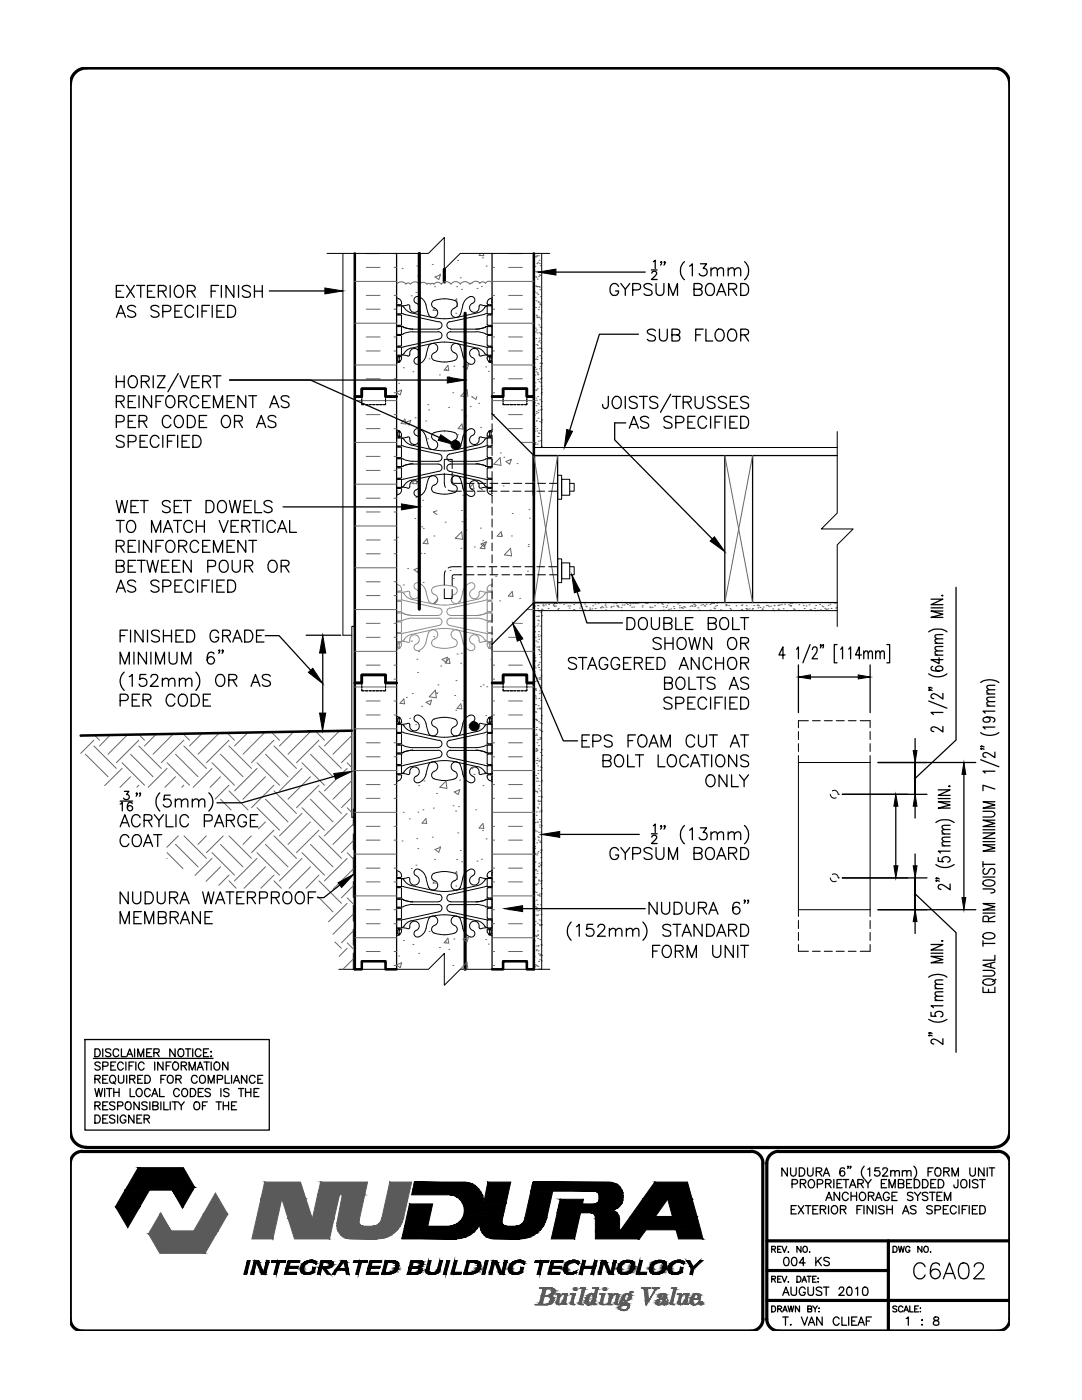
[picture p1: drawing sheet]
<svg xmlns="http://www.w3.org/2000/svg" width="216mm" height="279mm" viewBox="0 0 216 279" stroke-linecap="round" stroke-linejoin="round" font-family="sans-serif">
<!-- layer: HATCH -->
<g fill="none" stroke="#666" stroke-width=".2">
<path d="M70.8 56.2h8.3M73.1 53.4h2.7M73.1 59h2.7M73.1 50.6h2.7M78.6 53.4h.5M78.6 59h.5M78.6 50.6h.5M80.2 53.6h.1M81 56.7l.4-.2 .5 .2a1.09 1.09 0 0 1 1.8 0M81 56.7a1.21 1.21 0 0 0-1.8 0M82.1 59h.1M83 58.4h.1"/>
<path d="M83.2 53.1h.1M83.4 55.1h.1M86.2 52.8h.1M86.6 56.7a.42 .42 0 0 0-.7 0 .42 .42 0 0 0-.7 0 .91 .91 0 0 0-1.5 0M86.7 57.2h.1M86.8 55.3l1.1-.5-.3 1zM87.7 54.7h.1M88.1 56.7a.91 .91 0 0 0-1.5 0M90 56.7a1.16 1.16 0 0 0-1.9 0M91.1 57.2h.1M91.3 52h.1M91.8 55.4h.1"/>
<path d="M91.8 56.7a1.12 1.12 0 0 0-1.8 0M92.1 57.7h.1M93.7 56.7a1.16 1.16 0 0 0-1.9 0M94.1 56.5l-.3 .2M95.2 57.6h.1M95.8 56.5a.99 .99 0 0 0-1.7 0M95.9 50.6l-.3 .4h.9l-.1-.4M96.1 57.2h.1M96.3 51.5h.1M96.9 56.5l-.6-.3-.6 .3M97 53.1h.1M98.2 56.4a.78 .78 0 0 0-1.3 .1"/>
<path d="M98.2 56.2h8.3M98.2 53.4h.5M98.2 59h.5M98.2 50.6h.5M101.5 53.4h2.7M101.5 59h2.7M101.5 50.6h2.7M106.7 53.2h.1M106.7 58.3h.1M106.7 51.2h.1M106.8 59.3h.1M106.8 55.2h.1"/>
<path d="M106.8 54.1h.1M106.9 57.1h.1M106.9 51.3h.1M107 55.3h.1M107 57.2h.1M107.1 51.1h.1M107.1 58.5h.1M107.1 52.6h.1M107.1 57.2h.1M107.2 54.2h.1M107.2 55.7h.1M107.3 57.2h.1"/>
<path d="M107.3 52.4h.1M107.3 58.7h.1M107.5 51h.1M107.5 55.1h.1M107.5 57.2h.1M107.6 51.9h.1M107.6 52.6h.1M107.6 57.3h.1M107.6 54.8h.1M107.7 57.8h.1M107.8 55h.1M107.8 53h.1"/>
<path d="M107.8 59.2h.1M107.9 54.3h.1M70.8 72.8h8.3M70.8 64.5h8.3M70.8 80h8.3M73.1 70h2.7M73.1 61.7h2.7M73.1 75.6h2.7M73.1 67.3h2.7M78.6 70h.5M78.6 61.7h.5M78.6 75.6h.5"/>
<path d="M78.6 67.3h.5M79.6 76.5h.1M80.2 77.9l-.3 .9-.8-.5-.5 .1M80.2 77.8l-1.1 .5M80.5 73.4h.1M82.4 74.2h.1M83.5 76h.1M85.6 71.6h.1M86.8 61.5l-.4 .4 .9 .1M87.7 74.8h.1M89 73.8h.1M89.4 72.9l.1 1h-.9z"/>
<path d="M89.5 75.2h.1M90.4 78.4h.1M90.6 73.1h.1M90.7 60l.4-.4 .1 1M90.9 62.5h.1M91.2 60.8l.1 .4-.2-.1M92.8 79.1l-.8-.1 1.2-1.2 .2 1.3M93.5 72.7l-1.1 .5 .8 .5 .3-.9M94.2 79.1l.8 .6 .1-.6M96.9 73.2h.1M97.4 74.1h.1M98.2 72.8h8.3"/>
<path d="M98.2 64.5h8.3M98.2 78.4h.5M98.2 70h.5M98.2 61.7h.5M98.2 75.6h.5M98.2 67.3h.5M98.2 80h8.3M101.5 70h2.7M101.5 61.7h2.7M101.5 75.6h2.7M101.5 67.3h2.7M106.5 69.2h.1"/>
<path d="M106.6 68.7h.1M106.6 73.7h.1M106.6 76.9h.1M106.6 70.3h.1M106.6 79.9h.1M106.6 72.4h.1M106.6 77.2h.1M106.7 71.8h.1M106.7 73.3h.1M106.7 74.9h.1M106.8 76.4h.1M106.8 65.5h.1"/>
<path d="M106.8 66.2h.1M106.9 77.9h.1M106.9 61.4h.1M106.9 79.4h.1M106.9 67.5h.1M106.9 71.7h.1M106.9 74.2h.1M106.9 77.8h.1M106.9 60h.1M106.9 62.9h.1M107 73.7h.1M107 79.9h.1"/>
<path d="M107 65.9h.1M107.1 63.3h.1M107.1 68.8h.1M107.1 63h.1M107.2 63.4h.1M107.2 66.4h.1M107.2 71.2h.1M107.2 71.7h.1M107.2 68.9h.1M107.2 74.6h.1M107.2 69.5h.1M107.2 74.4h.1"/>
<path d="M107.2 77.6h.1M107.3 75.7h.1M107.3 79.1h.1M107.3 74.8h.1M107.4 60.3h.1M107.4 61.8h.1M107.5 63.3h.1M107.5 68.2h.1M107.5 64.8h.1M107.5 61.3h.1M107.5 76.2h.1M107.6 66.4h.1"/>
<path d="M107.6 63.3h.1M107.6 67.5h.1M107.6 67.9h.1M107.6 73.6h.1M107.7 69.5h.1M107.7 79.8h.1M107.7 71h.1M107.7 75.6h.1M107.7 60.5h.1M107.7 65.3h.1M107.7 60.7h.1M107.8 72.5h.1"/>
<path d="M107.8 68.4h.1M107.8 73.2h.1M107.8 63.7h.1M107.8 74h.1M107.8 66.6h.1M107.9 75.6h.1M107.9 76.4h.1M107.9 60.9h.1M107.9 77.1h.1M107.9 65.3h.1M107.9 69.5h.1M107.9 72.5h.1"/>
<path d="M108 78.6h.1M108 71.5h.1M108 66.7h.1M108 62.3h.1M108 75.4h.1M108 77.7h.1M108 78.3h.1M108.1 70.2h.1M108.1 72.6h.1M70.8 88.3h8.3M70.8 96.6h8.3M73.1 85.5h2.7"/>
<path d="M73.1 93.9h2.7M73.1 82.7h2.7M73.1 91.1h2.7M73.1 99.4h2.7M78.6 85.5h.5M78.6 93.9h.5M78.6 82.7h.5M78.6 91.1h.5M78.6 99.4h.5M80.8 83.6l.2 1-1-.1zM80.8 84.3l1.2-.4-.4 .9zM82.7 95.9l-.5 .6h1l-.1-.5"/>
<path d="M82.8 83.4h.1M83 99.3h.1M84.3 99.9h.1M84.9 84h.1M85.3 87.6h.1M85.4 80.8h.1M85.5 81.8h.1M89.5 81.3h.1M90.1 88.4l.1 1M90.7 89.2h.1M91.3 86.8h.1M92.1 81.8h.1"/>
<path d="M92.2 84.6l.2 1-1-.1zM92.3 98.8h.1M92.9 83h.1M93.8 81.1h.1M94.4 96.5l-.6 .8M94.4 96.6l.2 1-.7-.1M95.5 80.5h.1M95.9 85.3h.1M96.1 97.7h.1M97 97.4h.1M98.4 82.7h.3M99.8 91.3l.2 1.6-1.5-.2z"/>
<path d="M99.8 90.4h.1M100.4 97h.1M100.6 91.3h.1M100.9 92.1l1.1-.4-.3 1zM101.5 85.5h2.7M101.5 82.7h2.7M103.2 92.5h.1M103.9 88.3h2.6M106.4 96.2h.1M106.5 82.7h.1M106.6 85.6h.1M106.7 88.5h.1"/>
<path d="M106.7 86h.1M106.7 80.4h.1M106.7 82.8h.1M106.7 85.1h.1M106.8 88.3h.1M106.8 88.7h.1M106.9 81h.1M107 82.5h.1M107 84h.1M107 82.2h.1M107.1 85.5h.1M107.1 86h.1"/>
<path d="M107.2 87.1h.1M107.2 88.6h.1M107.3 80.5h.1M107.3 82.4h.1M107.4 81.9h.1M107.4 87.1h.1M107.4 83.5h.1M107.4 88h.1M107.4 86.4h.1M107.5 80.6h.1M107.5 86.5h.1M107.7 84.1h.1"/>
<path d="M107.8 81.8h.1M107.8 85.9h.1M107.8 88h.1M107.9 81.1h.1M108 84.4h.1M108 80.2h.1M108 89.1h.1M108 81.7h.1M108.1 83.8h.1M111.3 90.9l-4.8 29.4v-29.4l4.8 29.4M144.6 90.9l5.6 29.4M150.2 90.9l-5.6 29.4"/>
<path d="M70.8 105h8.3M70.8 113.3h8.3M73.1 102.2h2.7M73.1 110.5h2.7M73.1 118.9h2.7M73.1 107.8h2.7M73.1 116.1h2.7M78.6 102.2h.5M78.6 110.5h.5M78.6 118.9h.5M78.6 107.8h.5M78.6 116.1h.5"/>
<path d="M79.3 107.2h.1M80.5 116.7h.1M81.3 113.5h.1M82.6 113.7l1.1-.4-.3 .9zM82.8 103.5h.1M83.4 114.1h.1M83.7 115.7h.1M84 110.4h.1M84.1 105.1h.1M84.4 116.2h.1M84.5 105.4h.1M84.6 110.5h.1"/>
<path d="M85.2 107.5l.2 1-1-.1zM86.6 107h.1M87.2 101.9l-.7 .3 .7 .5M87.3 119.5l-.7 .9h.3M88.8 104.2h.1M89.8 113.9h.1M90.4 115.4h.1M91.8 114.7h.1M92 109.4h.1M92 101.9h.1M92.1 106.1l.2 1.5-1.4-.2zM92.2 104.1h.1"/>
<path d="M92.6 112.6h.1M92.8 103.7h.1M93 105.8h.1M94.6 109.2h.1M95.9 105.4h.1M95.9 108.6l1.1-.5-.3 1zM96.3 107.9h.1M96.6 108.5l.2 1-1-.1zM98.9 115h.1M99.7 119.9h.1M100 106.1l.2 1-1-.1zM100.1 106.8h.1"/>
<path d="M101.9 109.4l.2 1.5-1.5-.2zM102 107h.1M102.2 118.1l.2 .9-1-.1zM102.2 102.5h.1M103.7 119.4h.1M105.3 114h.1M105.4 109.1h.1M105.4 108.7h.1M105.6 101.7h.1M105.6 103.4h.1M70.8 121.7h8.3M70.8 130h8.3"/>
<path d="M70.8 137.1h8.3M73.1 127.2h2.7M73.1 124.4h2.7M73.1 132.7h2.7M73.1 139.9h2.7M78.6 127.2h.5M78.6 135.5h.5M78.6 124.4h.5M78.6 132.7h.5M78.6 139.9h.5M81.1 139.2h.1M82.1 128h.1"/>
<path d="M82.3 138.4h.1M83.2 131.6h.1M83.3 134.2h.1M83.5 130h.1M86.5 127.1h.1M86.9 137.7l.2 1.6-1.4-.2zM87.1 138.4h.1M87.2 138.3h.1M87.4 136.7h.1M87.9 132.9h.1M88.2 131.6l1.1-.4-.3 1zM89.6 131.4l.2 1-1-.1z"/>
<path d="M90.7 138.8h.1M91 135.8h.1M91.2 130.5h.1M91.6 120h.1M91.9 132.4h.1M92 130.4h.1M92.3 139.8h.1M92.6 132.6h.1M95.9 137h.1M96.4 136.7h.1M97.1 137.1h.1M97.9 131.6h.1"/>
<path d="M98.2 130h8.3M98.2 135.5h.5M98.2 132.7h.5M98.2 137.1h8.3M98.2 139.9h.5M101.5 127.2h2.7M101.5 132.7h2.7M101.5 139.9h2.7M102.4 124.4h1.8M105.1 121.7h1.4M106.5 122.9h.1M106.5 125.9h.1"/>
<path d="M106.6 131.4h.1M106.6 133h.1M106.6 126.1h.1M106.6 130.9h.1M106.6 128.9h.1M106.7 134.5h.1M106.7 131.8h.1M106.7 125.1h.1M106.7 134.1h.1M106.7 126.1h.1M106.7 121h.1M106.7 136h.1"/>
<path d="M106.7 131.3h.1M106.7 138.8h.1M106.7 134.8h.1M106.7 137.7h.1M106.8 137.5h.1M106.8 127.2h.1M106.8 131.9h.1M106.8 139.1h.1M106.8 133.3h.1M106.8 137.4h.1M106.9 139.5h.1M106.9 127.9h.1"/>
<path d="M106.9 137.8h.1M107 123h.1M107 135.9h.1M107.1 129.1h.1M107.2 135.3h.1M107.2 124.9h.1M107.2 120.8h.1M107.2 128.1h.1M107.3 121.5h.1M107.3 132.9h.1M107.3 123.8h.1M107.3 123h.1"/>
<path d="M107.3 136.1h.1M107.4 120.9h.1M107.4 124.5h.1M107.4 126.7h.1M107.4 127.1h.1M107.4 129.6h.1M107.5 126.1h.1M107.5 123h.1M107.5 121.9h.1M107.5 123.9h.1M107.5 132.6h.1M107.5 127.6h.1"/>
<path d="M107.5 129.1h.1M107.5 133.2h.1M107.5 135.5h.1M107.5 139.4h.1M107.5 129.7h.1M107.6 130.6h.1M107.6 135.3h.1M107.6 129.9h.1M107.6 138.4h.1M107.6 132.2h.1M107.7 137.9h.1M107.7 135.6h.1"/>
<path d="M107.7 133.7h.1M107.8 135.2h.1M107.8 125h.1M107.8 136.8h.1M107.8 122.2h.1M107.8 138.3h.1M107.8 131.1h.1M107.8 126.9h.1M107.9 139.8h.1M107.9 137.3h.1M107.9 130.1h.1M107.9 134.9h.1"/>
<path d="M108 138.1h.1M108 121.6h.1M108.1 122.9h.1M108.2 121.7h.1M108.3 120.7h.1M108.4 120.9h.1M108.4 120.8h.1M108.9 120.7h.1M109.4 121.4h.1M109.5 120.6h.1M110.4 120.7h.1M110.4 120.8h.1"/>
<path d="M110.6 120.5h.1M110.6 121h.1M110.8 120.9h.1M111 120.4h.1M111.3 121.6h.1M111.4 121.4h.1M111.6 120.3h.1M112.5 120.6h.1M113 120.3h.1M113.3 120.9h.1M113.6 121.4h.1M113.7 120.9h.1"/>
<path d="M114.4 121.7h.1M114.5 120.6h.1M114.6 121.8h.1M115.6 121.4h.1M115.8 120.9h.1M116 121.8h.1M116.6 120.6h.1M116.6 121.7h.1M116.9 121h.1M117 121.1h.1M117.7 121.4h.1M117.7 121.7h.1"/>
<path d="M117.7 121.6h.1M118.1 121.5h.1M118.3 120.9h.1M118.7 120.6h.1M118.8 121.4h.1M119.2 120.3h.1M119.4 120.4h.1M119.8 121.3h.1M119.9 121.3h.1M120.1 121h.1M120.3 121.3h.1M120.7 120.6h.1"/>
<path d="M120.7 120.9h.1M120.8 121.7h.1M120.9 121.2h.1M121.9 121.3h.1M122 121h.1M122.4 121h.1M122.4 120.3h.1M122.9 120.5h.1M123 120.9h.1M123.2 120.9h.1M123.2 121.1h.1M123.4 121.2h.1"/>
<path d="M123.9 121.3h.1M124.1 121.8h.1M124.1 120.8h.1M124.6 120.7h.1M125 120.4h.1M125.2 120.6h.1M125.6 120.4h.1M125.7 120.9h.1M125.8 120.5h.1M126 121.2h.1M126.3 120.5h.1M126.5 121.1h.1"/>
<path d="M126.7 120.4h.1M127 120.5h.1M127.3 120.3h.1M128.1 121.1h.1M128.2 120.9h.1M128.8 120.4h.1M129.1 120.4h.1M129.6 121.1h.1M129.8 121.3h.1M130.1 121.2h.1M130.6 120.9h.1M131.2 120.3h.1"/>
<path d="M131.7 121.8h.1M132 120.5h.1M132.2 120.6h.1M132.3 121.1h.1M132.3 121.7h.1M132.9 121.2h.1M133.1 120.9h.1M133.2 120.3h.1M133.4 121.6h.1M133.8 121.5h.1M134.4 121.1h.1M134.5 121.4h.1"/>
<path d="M135.2 120.5h.1M135.4 120.3h.1M135.4 121.8h.1M135.6 121.3h.1M135.6 120.9h.1M135.9 121.3h.1M136 121.3h.1M136.2 121.4h.1M136.4 121.1h.1M136.6 121.2h.1M137.5 121.8h.1M137.7 121h.1"/>
<path d="M138 120.9h.1M138.1 121h.1M138.4 120.6h.1M138.6 121h.1M138.6 120.7h.1M138.7 120.9h.1M139.2 121.3h.1M139.5 120.3h.1M139.5 121.8h.1M139.8 120.8h.1M140.2 120.7h.1M140.5 120.9h.1"/>
<path d="M140.6 121h.1M140.9 120.6h.1M141.7 120.6h.1M141.7 121.7h.1M142 120.5h.1M142.4 120.4h.1M142.4 121.4h.1M142.6 121.5h.1M142.7 121h.1M143 120.8h.1M143 120.3h.1M143.8 121.7h.1"/>
<path d="M144.8 120.9h.1M144.8 120.6h.1M145 120.8h.1M145.4 120.8h.1M145.6 121.4h.1M145.8 121.7h.1M146.9 120.9h.1M147.4 121.8h.1M147.9 120.8h.1M148 121.6h.1M148 121.7h.1M148.1 120.7h.1"/>
<path d="M148.8 121.4h.1M148.9 120.9h.1M149 121.6h.1M149.1 121.6h.1M149.5 121.5h.1M150 121.6h.1M150.2 121.4h.1M150.4 120.8h.1M151.1 120.8h.1M151.2 121.3h.1M151.2 120.8h.1M151.4 120.9h.1"/>
<path d="M151.7 121.2h.1M152.1 121.6h.1M152.1 121.5h.1M152.3 121.1h.1M152.9 120.8h.1M153.1 120.8h.1M153.4 121h.1M153.8 121h.1M154.2 121.5h.1M154.4 120.9h.1M154.4 121.9h.1M154.4 120.8h.1"/>
<path d="M155.2 120.8h.1M155.3 121.6h.1M155.3 120.8h.1M155.4 121.7h.1M155.5 120.7h.1M155.9 120.7h.1M156.3 121.5h.1M156.6 120.6h.1M156.9 121.9h.1M157.3 120.7h.1M157.6 120.8h.1M157.7 120.5h.1"/>
<path d="M157.7 121h.1M157.8 120.8h.1M158 120.4h.1M158.3 121.5h.1M158.5 121.6h.1M158.7 120.3h.1M159.4 120.7h.1M159.4 121.8h.1M160.2 120.3h.1M160.3 120.8h.1M160.5 121.4h.1M160.8 120.9h.1"/>
<path d="M161.4 120.7h.1M161.6 121.7h.1M161.8 121.8h.1M161.9 121.8h.1M162.5 121.4h.1M162.7 121.9h.1M162.7 120.8h.1M163.1 121.8h.1M163.5 120.6h.1M163.7 121.7h.1M164 120.9h.1M164.2 121.1h.1"/>
<path d="M164.3 121.8h.1M164.6 121.4h.1M164.8 121.6h.1M164.9 121.7h.1M165.2 121.5h.1M165.2 120.8h.1M165.6 120.6h.1M165.8 121.4h.1M166.6 120.4h.1M166.7 121.4h.1M166.8 121.8h.1M166.9 121.3h.1"/>
<path d="M16.3 146.8l-.2 .2M17 150.5l4.6 4.5M18.7 147.7l-2.6 2.7M18.7 148.9l4.5 4.5M18.9 146.7l1 1M22 146.7l-2.1 2.2M24.4 153.4l-3.5 3.4M24.4 152.2l4.4 4.5M25.5 146.6l-3.9 3.9M26 155l-2.1 2.1M26 150.5l4.5 4.5M27.7 147.7l-4.5 4.5"/>
<path d="M27.7 156.7l-.4 .4M27.7 146.6l1.1 1.1M27.7 148.9l4.5 4.5M31.2 146.5l-2.4 2.4M33.3 153.4l-3.7 3.7M33.3 152.2l4.5 4.5M34.6 146.5l-4.1 4M35 155l-2.1 2.1M35 150.5l4.5 4.5M36.5 146.4l1.3 1.3M36.7 147.7l-4.5 4.5M36.7 156.7l-.4 .4"/>
<path d="M36.7 148.9l4.5 4.5M40.3 146.4l-2.5 2.5M42.3 153.4l-3.8 3.7M42.3 152.2l4.5 4.5M43.7 146.3l-4.2 4.2M44 155l-2.1 2.1M44 159.5l2.1 2.2M44 150.5l4.5 4.5M45.4 146.3l1.4 1.4M45.7 147.7l-4.5 4.5M45.7 156.7l-2.8 2.8M45.7 157.8l3.8 3.9"/>
<path d="M45.7 148.9l4.5 4.5M49.5 146.2l-2.7 2.7M51.3 153.4l-4.5 4.4M51.3 152.2l4.5 4.5M52.9 146.1l-4.4 4.4M53 155l-4.5 4.5M53 159.5l4.5 4.5M53 150.5l4.5 4.5M54.2 146.1l1.6 1.6M54.7 147.7l-4.5 4.5M54.7 156.7l-4.5 4.5M54.7 157.8l4.5 4.5"/>
<path d="M54.7 148.9l4.5 4.5M58.6 146l-2.8 2.9M60.3 153.4l-4.5 4.4M60.3 152.2l4.4 4.5M61.9 146l-4.4 4.5M61.9 155l-4.4 4.5M61.9 159.5l4.5 4.5M61.9 150.5l4.5 4.5M63 146l1.7 1.7M63.6 147.7l-4.4 4.5M63.6 156.7l-4.4 4.5M63.6 157.8l4.5 4.5"/>
<path d="M63.6 148.9l4.5 4.5M66.3 145.9l.1 .1M67.7 145.9l-3 3M69.3 153.4l-4.6 4.4M69.3 152.2l.9 1M70.2 150.1l-2.1 2.1M70.2 159.1l-2.1 2.1M70.2 146.8l-3.8 3.7M70.2 155.8l-3.8 3.7M70.8 153.8h8.3M70.8 145.4h8.3M73.1 159.3h2.7"/>
<path d="M73.1 151h2.7M73.1 142.7h2.7M73.1 156.6h2.7M73.1 148.2h2.7M78.6 159.3h.5M78.6 151h.5M78.6 142.7h.5M78.6 156.6h.5M78.6 148.2h.5M80.7 140.4h-.9l.8-.9 .1 1M81.7 143.4h.1M82.9 144.6h.1"/>
<path d="M83.5 156.8h.1M84.1 141h.1M84.6 155.9h.1M85 140.2l1.1-.5-.3 1zM87.1 158.4h.1M89 155.9l.2 1.4-1.4-.2zM90.9 141.8h.1M91.7 155.7h.1M91.8 157.6l-1.2 .5 .8 .5 .4-1M92 140.4l-.8 1 .9 .1-.1-1M92.1 145.1h.1M94.3 153.1v.3h-.3"/>
<path d="M94.6 154.5h.1M96.4 156.8h.1M96.9 142.8h.1M98.2 153.8h8.3M98.2 145.4h8.3M98.2 159.3h.5M98.2 151h.5M98.2 142.7h.5M98.2 156.6h.5M98.2 148.2h.5M101.5 159.3h2.7M101.5 151h2.7"/>
<path d="M101.5 142.7h2.7M101.5 156.6h2.7M101.5 148.2h2.7M106.5 145.7h.1M106.6 149.8h.1M106.6 151.8h.1M106.7 158h.1M106.7 157.7h.1M106.8 142.1h.1M106.8 146.8h.1M106.8 140.6h.1M106.9 140.6h.1"/>
<path d="M106.9 143.6h.1M106.9 143.5h.1M106.9 142.1h.1M106.9 150h.1M106.9 154.8h.1M106.9 143.7h.1M106.9 145.6h.1M106.9 149.7h.1M106.9 146.5h.1M106.9 149.4h.1M107 155.9h.1M107 157.9h.1"/>
<path d="M107 143.7h.1M107 145.2h.1M107 151.8h.1M107 152.3h.1M107.1 146.7h.1M107.1 157.9h.1M107.1 155.3h.1M107.1 148.2h.1M107.1 143.8h.1M107.1 149.5h.1M107.2 149.8h.1M107.2 158.2h.1"/>
<path d="M107.2 151.3h.1M107.2 141.5h.1M107.2 151.8h.1M107.2 155.4h.1M107.3 152.9h.1M107.3 147.6h.1M107.3 159.7h.1M107.3 154.4h.1M107.3 153.8h.1M107.4 155.9h.1M107.4 160h.1M107.4 140.8h.1"/>
<path d="M107.4 157.4h.1M107.5 158.9h.1M107.5 144h.1M107.5 148.8h.1M107.5 152h.1M107.5 156.7h.1M107.6 145.5h.1M107.6 141.4h.1M107.6 159.9h.1M107.6 141.3h.1M107.7 147.6h.1M107.7 151.7h.1"/>
<path d="M107.7 157.8h.1M107.7 144.3h.1M107.7 147.2h.1M107.8 153.7h.1M107.8 145.8h.1M107.8 141.5h.1M107.8 159.9h.1M107.8 150.2h.1M107.8 153.1h.1M107.9 147.3h.1M107.9 141.3h.1M107.9 156h.1"/>
<path d="M107.9 158.9h.1M108 143.5h.1M108 153.2h.1M108 142.9h.1M108 149.6h.1M108 142.8h.1M108 144.4h.1M108 155.8h.1M108.1 146h.1M108.1 150.8h.1M108.1 159.1h.1M33.3 171.3v.1"/>
<path d="M33.3 170.2l3.2 3.1M35 168.5l4.5 4.5M35.6 166.8l-2.3 2.3M36.7 166.8l4.5 4.5M41.2 166.8l-1.7 1.7M42.3 171.3l-3.4 3.4M42.3 170.2l4.5 4.5M44 173l-2.9 2.9M44 168.5l4.5 4.5M44.5 166.8l-3.3 3.4M45.7 174.7l-2 2M45.7 175.8l1.4 1.5"/>
<path d="M45.7 166.8l4.5 4.5M50.1 166.8l-1.6 1.7M51.3 171.3l-4.5 4.5M51.3 170.2l4.5 4.5M51.3 161.2l4.5 4.5M53 164l-1.4 1.4M53 173l-4.3 4.3M53 168.5l4.5 4.5M54.7 165.7l-4.5 4.5M54.7 174.7l-2.7 2.6M54.7 175.8l1.4 1.5M54.7 166.8l4.5 4.5"/>
<path d="M60.3 162.3l-4.5 4.5M60.3 171.3l-4.5 4.5M60.3 170.2l4.4 4.5M60.3 161.2l4.4 4.5M61.9 164l-4.4 4.5M61.9 173l-4.2 4.3M61.9 168.5l4.5 4.5M63.4 178.9l3 3.1M63.6 165.7l-4.4 4.5M63.6 174.7l-2.5 2.6M63.6 175.8l4.5 4.5M63.6 166.8l4.5 4.5"/>
<path d="M69.3 162.3l-4.6 4.5M69.3 171.3l-4.6 4.5M69.3 179.2l1.2 1.2M69.3 170.2l1.2 1.2M69.3 161.2l.9 1M70.5 167.8l-2.4 2.4M70.5 176.8l-2.4 2.4M70.5 164.5l-4.1 4M70.5 173.4l-4.1 4.1M70.8 178.8h8.3M70.8 170.5h8.3M70.8 162.1h8.3"/>
<path d="M73.1 176h2.7M73.1 167.7h2.7M73.1 173.3h2.7M73.1 164.9h2.7M78.6 176h.5M78.6 167.7h.5M78.6 173.3h.5M78.6 164.9h.5M80.2 167.8h.1M80.4 162.1h.1M81.7 163.4h.1M82.1 173.3h.1"/>
<path d="M83 172.7h.1M83.2 167.4h.1M83.4 162.1h.1M83.4 169.4h.1M84.4 161.6h.1M85.1 164.3h-.9l.8-.9 .1 1M86.2 167.1h.1M86.5 161.3h.1M86.7 171.5h.1M86.8 175.8l-.4 .4 .9 .1M87.7 169h.1M87.9 169.1l-1.1 .4 .8 .6 .3-1"/>
<path d="M90.4 160.8h.1M90.7 174.3l.4-.4 .1 .9M90.9 161.9h.1M90.9 176.8h.1M91.1 171.5h.1M91.2 175.1l.1 .4-.2-.1M91.3 166.2h.1M91.5 161h.1M91.8 169.7h.1M92.1 172h.1M94.9 161.6h.1M95.2 171.9h.1"/>
<path d="M96.1 171.5h.1M96.3 165.8h.1M96.4 164.4l.1 .9h-.9zM97 167.4h.1M98.2 178.8h8.3M98.2 170.5h8.3M98.2 162.1h8.3M98.2 176h.5M98.2 167.7h.5M98.2 173.3h.5M98.2 164.9h.5M101.5 176h2.7"/>
<path d="M101.5 167.7h2.7M101.5 173.3h2.7M101.5 164.9h2.7M106.5 164.4h.1M106.5 171.9h.1M106.5 176.6h.1M106.5 169.2h.1M106.6 163.4h.1M106.6 165.9h.1M106.6 179.8h.1M106.6 172.1h.1M106.7 167.4h.1"/>
<path d="M106.7 175h.1M106.7 168.9h.1M106.7 169.3h.1M106.7 170.5h.1M106.7 164.2h.1M106.7 165.7h.1M106.7 178h.1M106.8 172h.1M106.8 170.3h.1M106.8 175.2h.1M106.8 176.5h.1M106.8 173.6h.1"/>
<path d="M106.9 173.6h.1M106.9 175.1h.1M106.9 176.6h.1M107 178.1h.1M107 162.7h.1M107 179.6h.1M107 162h.1M107.1 165.9h.1M107.1 170.6h.1M107.1 164.1h.1M107.1 168.2h.1M107.2 174.4h.1"/>
<path d="M107.2 173.8h.1M107.2 170.3h.1M107.2 178.6h.1M107.2 161.1h.1M107.2 176.4h.1M107.2 164.1h.1M107.3 167h.1M107.3 161.3h.1M107.4 167.7h.1M107.4 170h.1M107.4 172.9h.1M107.5 166.1h.1"/>
<path d="M107.5 175.6h.1M107.5 167.1h.1M107.5 175.8h.1M107.5 160.5h.1M107.5 172.3h.1M107.5 178.7h.1M107.5 173h.1M107.6 162h.1M107.6 178.4h.1M107.6 163.6h.1M107.6 164.7h.1M107.7 165.1h.1"/>
<path d="M107.7 178.8h.1M107.7 166.6h.1M107.7 167.9h.1M107.8 168.1h.1M107.8 172.6h.1M107.8 164h.1M107.8 175.8h.1M107.8 169.7h.1M107.8 170.2h.1M107.9 171.2h.1M107.9 166.1h.1M107.9 176.3h.1"/>
<path d="M107.9 172.7h.1M107.9 172.2h.1M107.9 161.7h.1M108 174.3h.1M108 178.4h.1M108 175.8h.1M108 169.7h.1M108 161.9h.1M108 177.3h.1M108 164.8h.1M66.8 188l1.3 1.3M69.3 180.3l-3.8 3.7"/>
<path d="M69.3 189.3l-1.6 1.6M69.3 188.2l1.2 1.2M70.5 185.8l-2.4 2.4M70.5 182.4l-4.1 4.1M70.5 191.4l-2.1 2M70.8 187.1h8.3M73.1 184.3h2.7M73.1 189.9h2.7M73.1 181.6h2.7M78.6 192.7h.5M78.6 184.3h.5M78.6 189.9h.5"/>
<path d="M78.6 181.6h.5M79.1 192.6l1.1-.5-.3 1-.8-.5M79.6 190.8h.1M80.5 187.7h.1M82.4 188.5h.1M83.5 190.3h.1M85.6 185.9h.1M87.7 189.1h.1M89 188h.1M89.4 187.2l.1 1h-.9zM89.5 189.5h.1M90.4 192.7h.1"/>
<path d="M90.6 187.4h.1M92.4 187.4l1.1-.4-.3 1zM93.2 192l-1.2 1.3 .8 .1M93.2 192.1l.2 1.3M96.9 187.5h.1M97.4 188.4h.1M98.2 187.1h8.3M98.2 192.7h.5M98.2 184.3h.5M98.2 189.9h.5M98.2 181.6h.5M101.5 184.3h2.7"/>
<path d="M101.5 189.9h2.7M101.5 181.6h2.7M106.6 180.6h.1M106.6 184.7h.1M106.6 190.9h.1M106.7 186.8h.1M106.7 184.6h.1M106.7 192.9h.1M106.7 187.8h.1M106.7 192.5h.1M106.7 180.9h.1M106.8 183.9h.1"/>
<path d="M106.9 186.8h.1M106.9 182.6h.1M106.9 181h.1M106.9 188.8h.1M106.9 181.6h.1M106.9 189.7h.1M106.9 192.6h.1M107 186.9h.1M107 189.6h.1M107.1 181.2h.1M107.1 192.8h.1M107.2 182.7h.1"/>
<path d="M107.2 184.3h.1M107.2 180.5h.1M107.2 185.8h.1M107.2 181.8h.1M107.3 187.3h.1M107.3 186.7h.1M107.3 186.5h.1M107.3 188.8h.1M107.3 182.6h.1M107.3 192.9h.1M107.4 188.7h.1M107.4 189.8h.1"/>
<path d="M107.4 190.4h.1M107.5 191.9h.1M107.5 193.4h.1M107.6 183.6h.1M107.6 181.7h.1M107.6 184.6h.1M107.7 190.7h.1M107.7 191.5h.1M107.7 187.5h.1M107.7 190.4h.1M107.8 184.7h.1M107.8 193.4h.1"/>
<path d="M107.8 180.6h.1M107.9 190.6h.1M107.9 183.8h.1M107.9 188.5h.1M108 182.5h.1M108 188.6h.1M108 191.8h.1M108 184.5h.1M108.1 190.7h.1"/>
</g>
<!-- layer: LINE50 -->
<path d="M70.8 50.6v28.5h1.4v-1.5h4.7v1.5h2.2h-2.2v-1.5h-4.7v1.5h-1.4v57.2h1.4v-1.6h4.7v1.6h2.2h-2.2v-1.6h-4.7v1.6h-1.4v57.1h1.4v-1.6h4.7v1.6h2.2M106.5 50.6v28.5h-1.4v-1.5h-4.7v1.5h-2.2h2.2v-1.5h4.7v1.5h1.4v57.2h-1.4v-1.6h-4.7v1.6h-2.2h2.2v-1.6h4.7v1.6h1.4v57.1h-1.4v-1.6h-4.7v1.6h-2.2M70.2 145.8l-54.1 1" fill="none" stroke="#000" stroke-width=".51"/>
<!-- layer: line25 -->
<path d="M79.1 50.6v142.8M98.2 50.6v32l8.3 8.3h60.6M144.6 90.9v29.4M150.2 90.9v29.4M106.5 120.3l-8.3 8.3v64.8M116 120.3h-9.5h60.6" fill="none" stroke="#000" stroke-width=".25"/>
<!-- layer: Web_Edge -->
<g fill="none" stroke="#000" stroke-width=".2">
<path d="M79.1 59.4l.5 .2M79.1 59.8h.1M79.2 59.8h.1M79.2 59.8v.6M79.6 59.6l.4 .3 .1 .5M83.6 59.2a.69 .69 0 0 0-.9 .4 .69 .69 0 0 0 .4 .9 .98 .98 0 0 1 .4 1.3 .98 .98 0 0 1-1.2 .5 .98 .98 0 0 1-.6-1.3l-.3-.2M83.6 59.2a2.65 2.65 0 0 1 1.6 2.5l.1 .3a1.16 1.16 0 0 0 1.6 1.2 .95 .95 0 0 0 .4-.9 .95 .95 0 0 0-.6-.8M86.6 60a.8 .8 0 0 0-.5 .7 .8 .8 0 0 0 .6 .8M86.6 60a5.4 5.4 0 0 1 4.5 .3l.1 .7-.5 .5M97.7 59.6l-.3 .3-.2 .5M98.1 59.8v.6M98.2 59.8h.1"/>
<path d="M98.2 59.4l-.4 .2M79.1 71.4l.2 .1M79.1 69.3h1v1.6h-1zM79.1 65.2h1v1.5h-1zM79.1 61h1v1.6h-1zM79.1 71.1h.8M79.1 69.1h.8M79.1 67h.8M79.1 64.9h.8M79.1 62.9h.8M79.1 60.8h.8M79.3 72l-.1 .1"/>
<path d="M79.4 72h.1M79.5 60.8v.2M79.5 62.6v.3M79.5 64.9v.3M79.5 66.7v.3M79.5 69.1v.2M79.5 70.9v.2M79.5 71.1h.2v.2M79.6 71.1a.62 .62 0 0 0 .1 1.1v-.2M79.6 72.3l-.5 .2M79.8 72.2v.1h-.3M79.8 60.8v.2"/>
<path d="M79.8 62.6v.3M79.8 64.9v.3M79.8 66.7v.3M79.8 69.1v.2M79.8 70.9v.2M79.8 71.3l-.1 .2 .1 .5M80 71.1l.2 .2M80 67l.2 .1M80 62.9l.2 .1M80.1 60.4v.2M80.1 63.1v1.7M80.1 67.2v1.7"/>
<path d="M80.1 71.3v.2M80.1 71.5l-.1 .5-.4 .2M80.1 62.6h.5M80.1 61l.5 .3M80.1 65.1l1.9 .6h5.4M80.2 68.8l-.2 .2M80.2 64.7l-.2 .2M80.2 60.6l-.2 .2M80.5 66.7h-.4M80.6 69.2l-.5 .1M80.6 62.7l7 1.5M80.6 61.3l.5 .6 .6 .4 4.5 1.1"/>
<path d="M81.4 60.8l-1.3 .2M81.4 71l.3-.1a1 1 0 0 1 .7-1.3 1 1 0 0 1 1.3 .7 1 1 0 0 1-.9 1.2 .7 .7 0 0 0-.1 .9 .7 .7 0 0 0 .9 .3M82 69.5l-.6 .3-.9 .9-.4 .1 1.3 .2M82.4 66.2h5M82.4 66.2l-2 .4M86.2 68.6l-4.2 .9M86.2 68.6a10.6 10.6 0 0 1 4.9 0l4.2 .9M86.6 71.9a6.3 6.3 0 0 0 4.1 0M86.7 70.4a.97 .97 0 0 0 .2-1.7 .97 .97 0 0 0-1.5 .8l-.3 1.1a2.43 2.43 0 0 1-1.5 2.1M86.7 70.4a.8 .8 0 0 0-.6 .7 .8 .8 0 0 0 .5 .8M87.5 66.2a.74 .74 0 0 1 .7 .7 .74 .74 0 0 1-.6 .8M87.6 67.7l-7 1.5"/>
<path d="M87.6 64.2a.74 .74 0 0 1 .6 .8 .74 .74 0 0 1-.7 .6M89.7 67.7l7 1.5M89.7 64.2a.74 .74 0 0 0-.5 .8 .74 .74 0 0 0 .7 .6M89.9 66.2h5.1M89.9 66.2a.74 .74 0 0 0-.7 .7 .74 .74 0 0 0 .5 .8M90.7 70.4a.8 .8 0 0 1 .5 .7 .8 .8 0 0 1-.5 .8M90.7 70.4a.97 .97 0 0 1-.3-1.7 .97 .97 0 0 1 1.6 .8l.4 1.5M92.4 60.9l-.3 1.1a1.16 1.16 0 0 1-1.6 1.2 .95 .95 0 0 1-.5-.9 .95 .95 0 0 1 .7-.8M92.4 71a1.97 1.97 0 0 0 1.9 1.7 .7 .7 0 0 0 .5-.7 .7 .7 0 0 0-.5-.6M94.3 60.5a.95 .95 0 0 0-.6 1.2 .95 .95 0 0 0 1.2 .6 .95 .95 0 0 0 .7-1.1M94.3 60.5a.7 .7 0 0 0 .4-.9 .7 .7 0 0 0-.9-.4 2.27 2.27 0 0 0-1.4 1.7M95 66.2l1.9 .4"/>
<path d="M95.3 69.5l.7 .3 .8 .8M95.6 70.7a.95 .95 0 0 0-.7-1.1 .95 .95 0 0 0-1.2 .6 .95 .95 0 0 0 .6 1.2M96 60.8l-.3 .1-.1 .3M96 60.8l1.2 .2M96.7 70.5l.5 .4-1.4 .2-.2-.4M96.7 62.7l-7 1.5M96.8 61.3l-.5 .6-.6 .4-4.6 1a10.6 10.6 0 0 1-4.9 0M96.8 69.2l.4 .1M96.9 66.7h.3M96.9 65.3l-1.5 .4h-5.5M97.2 60.4l.2 .4M97.2 69.3h1v1.6h-1z"/>
<path d="M97.2 65.2h1v1.5h-1zM97.2 61h1v1.6h-1zM97.2 71.3v.2M97.2 71.5l.2 .5 .3 .2M97.2 65.1l-.3 .1M97.2 61l-.5 .3M97.2 62.6h-.4M97.4 71.1h.8M97.4 69.1h.8M97.4 67h.8M97.4 64.9h.8M97.4 62.9h.8"/>
<path d="M97.4 60.8h.8M97.4 71.1l-.2 .2M97.4 67l-.2 .2v1.6l.2 .2M97.4 62.9l-.2 .2v1.6l.2 .2M97.6 72.2v.1h.2M97.6 60.8v.2M97.6 62.6v.3M97.6 64.9v.3M97.6 66.7v.3M97.6 69.1v.2M97.6 70.9v.2M97.6 71.3l.1 .2-.1 .5"/>
<path d="M97.6 72v.2h.3M97.8 72.3l.4 .2M97.8 71.1a.78 .78 0 0 1 0 1.1M97.8 60.8v.2M97.8 62.6v.3M97.8 64.9v.3M97.8 66.7v.3M97.8 69.1v.2M97.8 70.9v.2M97.8 71.1h-.2v.2M98 72h.1M98 72l.2 .1"/>
<path d="M98.2 71.4l-.2 .1M98.2 60.4v.1M79.1 87.4h1v1.6h-1zM79.1 91.6h1v1.5h-1zM79.1 95.7h1v1.6h-1zM79.1 87.2h.8M79.1 86.9h.2M79.1 89.2h.8M79.1 91.3h.8M79.1 93.4h.8M79.1 95.4h.8M79.1 97.5h.8"/>
<path d="M79.1 97.8h.1M79.1 85.7l.5 .3M79.2 86.2l.1 .1M79.2 98.5h.1M79.2 98.4l-.1 .1M79.2 97.9v.6M79.3 86.8v.1M79.4 86.2v.1M79.5 86h.3v.1M79.5 87.2v.2M79.5 89v.2M79.5 91.3v.3"/>
<path d="M79.5 93.1v.3M79.5 95.4v.3M79.5 97.3v.2M79.5 86.1l.2-.1v.3M79.5 86.1a.78 .78 0 0 0 .1 1M79.6 86l.4 .3 .1 .7M79.6 98.6l-.5 .3M79.7 86.9v.3l-.2-.1M79.8 86.2l-.1 .5 .1 .2M79.8 87.2v.2M79.8 89v.2M79.8 91.3v.3"/>
<path d="M79.8 93.1v.3M79.8 95.4v.3M79.8 97.3v.2M80 89.2l.2 .2M80 93.3l.2 .2M80 97.5l.2 .2M80.1 89.4v1.7M80.1 93.5v1.7M80.1 97.7v.2M80.1 97.9l-.1 .4-.4 .3M80.1 88.9l.5 .1M80.1 91.5l.4 .1"/>
<path d="M80.2 87l-.2 .2M80.2 91.1l-.2 .2M80.2 95.2l-.2 .2M80.5 93l-.4 .1M80.6 89.1l7 1.5M81.4 87.2l-1.3 .2 1.6 1.3 4.5 1M81.4 97.4l.3-.2a.97 .97 0 0 1 .6-1.2 .97 .97 0 0 1 1.2 .5 .97 .97 0 0 1-.4 1.3M82 95.8l-.6 .3-.9 1-.4 .1 1.3 .2M82.4 92.6h5.1a.74 .74 0 0 1 .7 .7 .74 .74 0 0 1-.6 .8M82.4 92.6l-2 .4M83 97.7a.7 .7 0 0 0-.3 .9 .7 .7 0 0 0 .9 .4M83.6 85.6a.69 .69 0 0 0-.9 .4 .69 .69 0 0 0 .4 .9 .98 .98 0 0 1 .4 1.3 .98 .98 0 0 1-1.2 .5 .98 .98 0 0 1-.6-1.3l-.3-.2"/>
<path d="M83.6 85.6a2.65 2.65 0 0 1 1.6 2.4l.1 .4a1.16 1.16 0 0 0 1.6 1.2 1.02 1.02 0 0 0 .4-1.1 1.02 1.02 0 0 0-.9-.8l-.2-.3v-.5l.4-.6M85.5 95.5a.95 .95 0 0 1 1.6-.2 .95 .95 0 0 1-.4 1.5M85.5 95.4l-.4 1.6a2.43 2.43 0 0 1-1.5 2M86.2 94.9l-4.2 1M86.2 89.7a10.6 10.6 0 0 0 4.9 0M86.2 94.9a10.6 10.6 0 0 1 4.9 0l4.2 1M86.6 86.4a5.4 5.4 0 0 1 4.5 .2l.1 .5-.3 .6a.99 .99 0 0 0-.9 1 .99 .99 0 0 0 .9 1 .99 .99 0 0 0 1.1-.9l.4-1.6M86.7 96.8a.8 .8 0 0 0-.6 .7 .8 .8 0 0 0 .5 .8M87.6 94.1l-7.5 1.6M87.6 90.6a.74 .74 0 0 1 .6 .8 .74 .74 0 0 1-.8 .7l-5.4-.1-1.6-.4M89.7 94.1l7 1.5M89.7 90.6a.74 .74 0 0 0-.5 .8 .74 .74 0 0 0 .7 .7l5.5-.1 1.5-.4"/>
<path d="M90.7 96.8a.83 .83 0 0 1 .5 1 .83 .83 0 0 1-.9 .6 6.3 6.3 0 0 1-3.7-.1M91.8 95.4l.6 2M91.8 95.5a.95 .95 0 0 0-1.6-.2 .95 .95 0 0 0 .5 1.5M92.4 97.4a2.35 2.35 0 0 0 1.4 1.6M94.3 86.9a.95 .95 0 0 0-.6 1.2 .95 .95 0 0 0 1.2 .6 .95 .95 0 0 0 .7-1.2M94.3 86.9a.7 .7 0 0 0 .4-.9 .7 .7 0 0 0-.9-.4 2.27 2.27 0 0 0-1.4 1.6M94.3 97.7a.7 .7 0 0 1 .4 .9 .7 .7 0 0 1-.9 .4M95 92.6h-5.1a.74 .74 0 0 0-.7 .7 .74 .74 0 0 0 .5 .8M95 92.6l1.9 .4M95.3 95.8l.7 .3 .8 .8M95.6 97.1a.95 .95 0 0 0-.7-1.1 .95 .95 0 0 0-1.2 .6 .95 .95 0 0 0 .6 1.2M95.6 87.5l.2-.3 1.4 .2-.5 .3"/>
<path d="M96.7 96.9l.5 .3-1.4 .2-.2-.3M96.7 89.1l-7 1.5M96.8 87.7l-.8 .8-.7 .3-4.2 .9M96.8 95.6l.4 .1M96.9 93l.3 .1M97.2 87.4h1v1.6h-1zM97.2 91.6h1v1.5h-1zM97.2 95.7h1v1.6h-1zM97.2 89.4v1.7M97.2 97.9l.2 .4 .3 .3M97.2 87l.2 .2M97.2 91.1l.2 .2"/>
<path d="M97.2 91.5l-.3 .1M97.2 88.9l-.4 .1M97.4 87.2h.8M97.4 89.2h.8M97.4 91.3h.8M97.4 93.4h.8M97.4 95.4h.8M97.4 97.5h.8M97.4 89.2l-.2 .2M97.4 93.3l-.2 .2v1.7l.2 .2M97.4 97.5h-.1l-.1 .4M97.6 87.2v.2"/>
<path d="M97.6 89v.2M97.6 91.3v.3M97.6 93.1v.3M97.6 95.4v.3M97.6 97.3v.2M97.6 86.9v.3l.2-.1M97.7 86l-.3 .3-.2 .7M97.8 98.6l.4 .3M97.8 86.1a.78 .78 0 0 1 0 1M97.8 86h-.2v.1M97.8 87.2v.2M97.8 89v.2"/>
<path d="M97.8 91.3v.3M97.8 93.1v.3M97.8 95.4v.3M97.8 97.3v.2M97.9 86.1h-.3l.1 .4-.1 .4M98 86.2v.1M98 86.8l.1 .1M98.1 86.9h.1M98.1 97.9v.6M98.2 98.4v.1M98.2 98.5h.1M98.2 86.2l-.2 .1"/>
<path d="M98.2 85.7l-.4 .3M98.2 97.8h.1M79.1 144.6h1v1.6h-1zM79.1 148.7h1v1.6h-1zM79.1 152.8h1v1.6h-1zM79.1 144.3h.8M79.1 146.4h.8M79.1 148.4h.8M79.1 150.5h.8M79.1 152.6h.8M79.1 154.6h.8M79.1 154.9v.7"/>
<path d="M79.1 142.9l.5 .3M79.2 143.3l.1 .1M79.2 155.6h.1M79.3 143.9l-.2 .1M79.4 143.4v.1M79.5 143.2h.3v.1M79.5 144.3v.3M79.5 146.2v.2M79.5 148.4v.3M79.5 150.3v.2M79.5 152.6v.2M79.5 154.4v.2"/>
<path d="M79.6 143.2l.4 .2 .1 .7M79.6 155.8l-.5 .2M79.7 144.1v.2h-.2M79.7 143.4v-.2h-.2a.78 .78 0 0 0 .1 1.1M79.8 143.4l-.1 .5 .1 .2M79.8 144.3v.3M79.8 146.2v.2M79.8 148.4v.3M79.8 150.3v.2M79.8 152.6v.2M79.8 154.4v.2M80 146.4l.2 .2"/>
<path d="M80 150.5l.2 .2M80 154.6l.2 .2M80.1 154.8l-.1 .7-.4 .3M80.1 146.6v1.7M80.1 150.7v1.7M80.1 146.1l.5 .1M80.1 154.4l1.3 .2M80.1 148.7l.4 .1M80.2 144.1l-.2 .2M80.2 148.3l-.2 .1M80.2 152.4l-.2 .2M80.4 148.8l1.6 .4h5.4"/>
<path d="M80.5 150.2l-.4 .1M80.6 146.2l7 1.6M80.6 154.1l-.5 .3M81.4 144.4l-1.3 .2 1.6 1.2 4.5 1.1M81.4 144.4h.3l.1 .3M81.4 154.6l.3-.2a1 1 0 0 1 .7-1.3 1 1 0 0 1 1.3 .8 1 1 0 0 1-.9 1.1 .7 .7 0 0 0-.1 .9 .7 .7 0 0 0 .9 .3M82 153l-.6 .3-.8 .8M82.4 149.8h5M82.4 149.7l-2 .4M83.6 142.7a.69 .69 0 0 0-.9 .4 .69 .69 0 0 0 .4 .9 .95 .95 0 0 1 .5 1.2 .95 .95 0 0 1-1.2 .6 .95 .95 0 0 1-.6-1.1M83.6 142.7a2.65 2.65 0 0 1 1.6 2.5l.3 1.1M86.2 152.1l-4.2 .9"/>
<path d="M86.2 152.1a10.6 10.6 0 0 1 4.9 0l4.2 .9M86.6 143.5a.87 .87 0 0 0-.5 .9 .87 .87 0 0 0 .8 .8 .95 .95 0 0 1 .1 1.5 .95 .95 0 0 1-1.5-.4M86.6 143.5a5.4 5.4 0 0 1 4.5 .3l.1 .5-.3 .6a.98 .98 0 0 0-.8 1.5 .98 .98 0 0 0 1.7-.1M86.7 153.9a.97 .97 0 0 0 .2-1.7 .97 .97 0 0 0-1.5 .8l-.3 1.2a2.43 2.43 0 0 1-1.5 2M86.7 153.9a.8 .8 0 0 0-.6 .8 .8 .8 0 0 0 .5 .7M87.5 149.7a.74 .74 0 0 1 .7 .7 .74 .74 0 0 1-.6 .8M87.6 151.2l-7.5 1.6M87.6 147.7a.74 .74 0 0 1 .6 .8 .74 .74 0 0 1-.7 .7M89.7 147.7a.74 .74 0 0 0-.5 .8 .74 .74 0 0 0 .7 .7M89.9 149.8h5.1M89.9 149.7a.74 .74 0 0 0-.7 .7 .74 .74 0 0 0 .5 .8l7 1.5M90.7 153.9a.83 .83 0 0 1 .5 1 .83 .83 0 0 1-.9 .7 6.3 6.3 0 0 1-3.7-.2"/>
<path d="M90.7 153.9a.97 .97 0 0 1-.3-1.7 .97 .97 0 0 1 1.6 .8l.4 1.5M92.4 144.4l-.6 1.9M92.4 154.6a1.97 1.97 0 0 0 1.9 1.6 .7 .7 0 0 0 .5-.7 .7 .7 0 0 0-.5-.6M94.3 144a.95 .95 0 0 0-.6 1.2 .95 .95 0 0 0 1.2 .6 .95 .95 0 0 0 .7-1.1M94.3 144a.7 .7 0 0 0 .4-.9 .7 .7 0 0 0-.9-.4 2.27 2.27 0 0 0-1.4 1.7M95 149.7l1.9 .4M95.3 153l.7 .3 .8 .8M95.6 154.2a.95 .95 0 0 0-.7-1.1 .95 .95 0 0 0-1.2 .6 .95 .95 0 0 0 .6 1.2M95.6 144.7l.2-.4 1.4 .2-.5 .4M95.6 154.2l.1 .3 .3 .1M96.7 154.1l.5 .3M96.7 146.2l-7 1.6"/>
<path d="M96.8 144.8l-.5 .6-.6 .4-4.6 1.1a10.6 10.6 0 0 1-4.9 0M96.8 152.8h.4M96.9 150.2l.3 .1M96.9 148.8l-1.5 .4h-5.5M97.2 146.6v1.7l.2 .1M97.2 144.6h1v1.6h-1zM97.2 148.7h1v1.6h-1zM97.2 152.8h1v1.6h-1zM97.2 150.7v1.7M97.2 152.4l.2 .2M97.2 148.7l-.3 .1M97.2 154.4l-1.2 .2"/>
<path d="M97.2 146.1l-.4 .1M97.4 144.3h.8M97.4 146.4h.8M97.4 148.4h.8M97.4 150.5h.8M97.4 152.6h.8M97.4 154.6h.8M97.4 146.4l-.2 .2M97.4 150.5l-.2 .2M97.4 154.6l-.2 .2v.5l.5 .5M97.6 144.3v.3M97.6 146.2v.2"/>
<path d="M97.6 148.4v.3M97.6 150.3v.2M97.6 152.6v.2M97.6 154.4v.2M97.6 143.4l.1 .5-.1 .2M97.6 144.1v.2h.2M97.7 143.2l-.5 .5v.4l.2 .2M97.8 155.8l.4 .2M97.8 143.2a.78 .78 0 0 1 0 1.1M97.8 143.2h-.2v.1M97.8 144.3v.3M97.8 146.2v.2"/>
<path d="M97.8 148.4v.3M97.8 150.3v.2M97.8 152.6v.2M97.8 154.4v.2M97.9 143.2h-.3v.2M98 143.4v.1M98 143.9l.2 .1M98.1 155v.6M98.2 155.6h.1M98.2 143.3l-.2 .1M98.2 142.9l-.4 .3M98.2 154.9v.1"/>
<path d="M79.1 179.5h1v1.5h-1zM79.1 175.3h1v1.6h-1zM79.1 179.2h.8M79.1 177.2h.8M79.1 175.1h.8M79.1 173.7l.5 .2M79.1 174.1l.1 .6M79.2 174.1h.1M79.2 174.7l-.1 .1M79.5 175.1v.2M79.5 176.9v.3M79.5 179.2v.3"/>
<path d="M79.6 173.9l.4 .3 .1 .7M79.8 175.1v.2M79.8 176.9v.3M79.8 179.2v.3M80 177.2l.2 .1M80.1 177.4v1.7M80.1 176.9h.5M80.1 179.4l.4 .1M80.2 179l-.2 .2M80.2 174.9l-.2 .2M80.4 179.6l1.6 .4h5.4M80.6 177l7 1.5"/>
<path d="M81.4 175.1l-1.3 .2 1.6 1.3 4.5 1.1M81.4 175.1l.3 .1 .1 .3M83.6 173.5a.71 .71 0 0 0-1 .4 .71 .71 0 0 0 .5 .9 .95 .95 0 0 1 .5 1.2 .95 .95 0 0 1-1.2 .6 .95 .95 0 0 1-.6-1.1M83.6 173.5a2.65 2.65 0 0 1 1.6 2.5l.1 .3a1.15 1.15 0 0 0 1.6 1.2 .99 .99 0 0 0 .4-1.1 .99 .99 0 0 0-.9-.7l-.2-.4v-.5l.4-.5M86.6 174.3a5.4 5.4 0 0 1 4.5 .3l.1 .4-.3 .7a.98 .98 0 0 0-.9 1 .98 .98 0 0 0 1 .9 .98 .98 0 0 0 1-.9l.4-1.5M87.6 178.5a.74 .74 0 0 1 .6 .8 .74 .74 0 0 1-.7 .6M89.7 178.5a.74 .74 0 0 0-.5 .8 .74 .74 0 0 0 .7 .6M94.3 174.8a.95 .95 0 0 0-.6 1.2 .95 .95 0 0 0 1.2 .6 .95 .95 0 0 0 .7-1.1M94.3 174.8a.7 .7 0 0 0 .4-.9 .7 .7 0 0 0-.9-.4 2.48 2.48 0 0 0-1.4 1.7M95.6 175.5l.2-.4 1.4 .2-.5 .3M96.7 177l-7 1.5M96.8 175.6l-.5 .6-.6 .4-4.6 1a10.6 10.6 0 0 1-4.9 0"/>
<path d="M96.9 179.6l-1.5 .4h-5.5M97.2 179.5h1v1.5h-1zM97.2 175.3h1v1.6h-1zM97.2 179.4l-.3 .1M97.2 176.9h-.4M97.4 179.2h.8M97.4 177.2h.8M97.4 175.1h.8M97.4 177.2l-.2 .2v1.6l.2 .2M97.6 175.1v.2M97.6 176.9v.3M97.6 179.2v.3"/>
<path d="M97.7 173.9l-.5 .5v.5l.2 .2M97.8 175.1v.2M97.8 176.9v.3M97.8 179.2v.3M98.1 174.1v.6M98.2 174.7v.1M98.2 174.1h.1M98.2 173.7l-.4 .2M79.1 185.7l.2 .1M79.1 183.6h1v1.6h-1zM79.1 185.4h.8M79.1 183.4h.8"/>
<path d="M79.1 181.3h.8M79.3 186.3l-.1 .1M79.4 186.2v.1M79.5 181v.3M79.5 183.4v.2M79.5 185.2v.2M79.5 185.4h.2v.2M79.6 185.4a.62 .62 0 0 0 .1 1.1v-.2M79.6 186.6l-.5 .2M79.8 186.5v.1h-.3M79.8 181v.3M79.8 183.4v.2"/>
<path d="M79.8 185.2v.2M79.8 185.6l-.1 .2 .1 .5M80 185.4l.2 .2M80 181.3l.2 .1M80.1 185.6l-.1 .7-.4 .2M80.1 181.5v1.7M80.1 185.2l1.3 .1M80.2 183.1l-.2 .2M80.6 183.5l-.5 .1M80.6 184.8l-.5 .3M81.4 185.3l.3-.1a1 1 0 0 1 .7-1.3 1 1 0 0 1 1.3 .7 1 1 0 0 1-.9 1.2 .7 .7 0 0 0-.1 .9 .7 .7 0 0 0 .9 .3M82.4 180.5h5"/>
<path d="M82.4 180.5l-1.2 .2-1.1 .3M86.2 182.9l-4.2 .9-.6 .3-.8 .8M86.2 182.9a10.6 10.6 0 0 1 4.9 0l4.6 1 .6 .4 .5 .6M86.7 184.7a.97 .97 0 0 0 .2-1.7 .97 .97 0 0 0-1.5 .8l-.3 1.1a2.43 2.43 0 0 1-1.5 2.1M86.7 184.7a.8 .8 0 0 0-.6 .7 .8 .8 0 0 0 .5 .8M87.5 180.5a.74 .74 0 0 1 .7 .7 .74 .74 0 0 1-.6 .8M87.6 182l-7 1.5M89.9 180.5h5.1M89.9 180.5a.74 .74 0 0 0-.7 .7 .74 .74 0 0 0 .5 .8l7 1.5M90.7 184.7a.83 .83 0 0 1 .5 1 .83 .83 0 0 1-.9 .6 6.3 6.3 0 0 1-3.7-.1M90.7 184.7a.97 .97 0 0 1-.3-1.7 .97 .97 0 0 1 1.6 .8l.4 1.5M92.4 185.3a1.97 1.97 0 0 0 1.9 1.7 .7 .7 0 0 0 .5-.7 .7 .7 0 0 0-.5-.6"/>
<path d="M95 180.5l1.9 .4M95.6 185a.95 .95 0 0 0-.7-1.1 .95 .95 0 0 0-1.2 .6 .95 .95 0 0 0 .6 1.2M95.6 185l.1 .3h.3M96.7 184.8l.5 .3M96.8 183.5l.4 .1M96.9 181h.3M97.2 183.6h1v1.6h-1zM97.2 181.5v1.7M97.2 183.1l.2 .2M97.2 185.2l-1.2 .1M97.4 185.4h.8M97.4 183.4h.8"/>
<path d="M97.4 181.3h.8M97.4 185.4l-.2 .2v.4l.5 .5M97.4 181.3l-.2 .1M97.6 186.5v.1h.2M97.6 181v.3M97.6 183.4v.2M97.6 185.2v.2M97.6 185.6l.1 .5-.1 .4h.3M97.8 186.6l.4 .2M97.8 185.4a.78 .78 0 0 1 0 1.1M97.8 181v.3M97.8 183.4v.2"/>
<path d="M97.8 185.2v.2M97.8 185.4h-.2v.2M98 186.2v.1M98 186.3l.2 .1M98.2 185.7l-.2 .1"/>
</g>
<!-- layer: LINE9 -->
<g fill="none" stroke="#000" stroke-width=".2">
<path d="M65.2 50.6h20.3l3.2-3.2v6.3l3.1-3.1h17.9M68.4 50.6v76.2h1.8M108.1 50.6v38.7M72.2 79.1v.4M72.2 79.7v.5M76.9 79.1v.4M76.9 79.7v.5M100.4 79.1v.4M100.4 79.7v.5M105.1 79.1v.4M105.1 79.7v.5M72.2 80.4v.4h.5"/>
<path d="M72.9 80.8h.5M73.6 80.8h.5M74.4 80.8h.4M75 80.8h.5M75.7 80.8h.6M76.9 80.4v.4h-.4M98.2 82.6v1.2M98.2 84.6v1.5M98.2 86.9v1.6M98.2 89.3v1.6M98.2 91.7v1.6M98.2 94.1v1.6"/>
<path d="M98.2 96.5v1.5M98.2 98.8v1.6M100.4 80.4v.4h.5M101.1 80.8h.5M101.8 80.8h.5M102.5 80.8h.5M103.2 80.8h.5M103.9 80.8h.5M105.1 80.4v.4h-.4M106.5 89.3h60.6M167.1 86.1v16.3l-3.2 3.2h6.3l-3.1 3.1v16.3M98.2 101.2v1.6"/>
<path d="M98.2 103.6v1.6M98.2 106v1.6M98.2 108.4v1.5M98.2 110.7v1.6M98.2 113.1v1.6M98.2 115.5v1.6M98.2 117.9v1.6M70.8 125h-.6v38.1h.6M72.2 137.6v.3h.5M72.2 136.3v.3M72.2 136.8v.5M72.9 137.9h.5"/>
<path d="M73.6 137.9h.5M74.4 137.9h.4M75 137.9h.5M75.7 137.9h.6M76.9 137.6v.3h-.4M76.9 136.3v.3M76.9 136.8v.5M98.2 120.3v1.6M98.2 122.6v1.6M98.2 125v1.6M98.2 127.4v1.2M100.4 137.6v.3h.5"/>
<path d="M100.4 136.3v.3M100.4 136.8v.5M101.1 137.9h.5M101.8 137.9h.5M102.5 137.9h.5M103.2 137.9h.5M103.9 137.9h.5M105.1 137.6v.3h-.4M105.1 136.3v.3M105.1 136.8v.5M106.5 121.9h60.6M108.1 121.9v71.5"/>
<path d="M159.3 146v1.6M159.3 148.4v1.6M159.3 150.8v32.1M159.3 152.2h14.3M161.3 143.8h-2v1.4M162.1 143.8h1.6M164.5 143.8h1.6M165.7 158.5a.8 .8 0 0 0 1.1 .7M166.1 157.8a.76 .76 0 0 1 .8 0 .76 .76 0 0 1 .4 .7M166.8 143.8h1.7M167.3 158.5h.1M169.3 143.8h1.5"/>
<path d="M171.6 143.8h2v1.4M173.6 146v1.6M173.6 148.4v1.6M173.6 150.8v32.1M70.5 166.4v3.2M70.5 171.1v3.2M70.5 175.9v3.2M70.8 161.3l-.3 .3v3.2M165.7 175.2a.76 .76 0 0 0 1.1 .6M166.1 174.5a.76 .76 0 0 1 .8 0 .76 .76 0 0 1 .4 .7M167.3 175.2h.1M67.6 193.4h17.9l3.2-3.1v6.3l3.1-3.2h17.9"/>
<path d="M70.5 180.7v3.1M70.5 185.4v3.2M70.5 190.2v3.2M159.3 183.7v1.6M159.3 186.1v1.6M159.3 188.5v1.4h2M159.3 181.6h14.3M162.1 189.9h1.6M164.5 189.9h1.6M166.8 189.9h1.7M169.3 189.9h1.5M173.6 183.7v1.6"/>
<path d="M173.6 186.1v1.6M173.6 188.5v1.4h-2"/>
</g>
<!-- layer: Web_Edge -->
<g fill="none" stroke="#8d8d8d" stroke-width=".2">
<path d="M79.1 118.2h1v1.6h-1zM79.1 118h.8M79.1 116.5l.5 .3M79.1 116.9v.7M79.2 116.9h.1M79.5 118v.2M79.5 119.8v.2M79.6 116.8l.4 .3 .1 .7M79.8 118v.2M79.8 119.8v.2M80.1 119.7l.5 .1M80.2 117.7l-.2 .2"/>
<path d="M80.6 119.8l7 1.6M81.4 118l-1.3 .2 1.6 1.2 4.5 1.1M83.1 117.7a.98 .98 0 0 1 .4 1.2 .98 .98 0 0 1-1.2 .5 .98 .98 0 0 1-.6-1.2l-.3-.2M83.6 116.3a.7 .7 0 0 0-.9 .4 .7 .7 0 0 0 .3 .9M83.6 116.4a2.35 2.35 0 0 1 1.4 1.6M85 118l.5 2M86.6 117.1a.8 .8 0 0 0-.5 .8 .8 .8 0 0 0 .6 .7M86.6 117.1a5.4 5.4 0 0 1 4.5 .3l.1 .7-.5 .5M86.7 118.6a.95 .95 0 0 1 .4 1.5 .95 .95 0 0 1-1.6-.2M90.7 118.6a.95 .95 0 0 0-.5 1.5 .95 .95 0 0 0 1.6-.2M92.4 118l-.6 2M93.8 116.4a2.35 2.35 0 0 0-1.4 1.6"/>
<path d="M93.8 116.3a.7 .7 0 0 1 .9 .4 .7 .7 0 0 1-.4 .9M94.3 117.7a.95 .95 0 0 0-.6 1.2 .95 .95 0 0 0 1.2 .6 .95 .95 0 0 0 .7-1.2M95.6 118.3l.2-.3 1.4 .2-.5 .3M96.7 119.8l-7 1.6M96.8 118.5l-.8 .8-.7 .3-4.2 .9M97.2 118.2h1v1.6h-1zM97.2 117.7l.2 .2M97.2 119.7l-.4 .1M97.4 118h.8M97.6 118v.2M97.6 119.8v.2M97.7 116.8l-.3 .3-.2 .7"/>
<path d="M97.8 118v.2M97.8 119.8v.2M98.1 117v.6M98.2 117.6h.1M98.2 116.9h.1M98.2 116.9v.1M98.2 116.5l-.4 .3M79.1 128.6h.2M79.1 126.4h1v1.6h-1zM79.1 122.3h1v1.6h-1zM79.1 128.3h.8M79.1 126.2h.8"/>
<path d="M79.1 124.1h.8M79.1 122.1h.8M79.1 120h.8M79.3 129.2l-.1 .1M79.4 129.1v.1M79.5 122.1v.2M79.5 123.9v.2M79.5 126.2v.2M79.5 128v.3M79.5 128.3h.2v.2M79.6 128.3a.62 .62 0 0 0 .1 1.1v-.2M79.6 129.4l-.5 .3"/>
<path d="M79.8 129.3v.1h-.3M79.8 122.1v.2M79.8 123.9v.2M79.8 126.2v.2M79.8 128v.3M79.8 128.5l-.1 .2 .1 .5M80 128.3l.2 .1M80 124.1l.2 .2M80 120l.2 .2M80.1 120.2v1.7M80.1 124.3v1.7M80.1 128.5v.2"/>
<path d="M80.1 128.7l-.1 .4-.4 .3M80.1 122.3l.4 .1M80.2 126l-.2 .2M80.2 121.9l-.2 .2M80.4 123.8l2-.5 5 .1a.72 .72 0 0 1 .8 .6 .72 .72 0 0 1-.6 .8M80.5 123.8l-.4 .1M81.4 128.2l.3-.2a1 1 0 0 1 .7-1.3 1 1 0 0 1 1.3 .8 1 1 0 0 1-.9 1.2 .7 .7 0 0 0-.1 .8 .7 .7 0 0 0 .9 .3M82 126.6l-.6 .3-.9 .9-.4 .2 1.3 .2M85 128.2a2.35 2.35 0 0 1-1.4 1.6M85 128.2l.3-1.2a1.16 1.16 0 0 1 1.6-1.2 1.02 1.02 0 0 1 .4 1.1 1.02 1.02 0 0 1-.9 .8l-.2 .4v.4l.4 .6M86.2 125.7l-4.2 .9M86.2 125.7a10.6 10.6 0 0 1 4.9 0l4.2 .9"/>
<path d="M86.2 120.5a10.6 10.6 0 0 0 4.9 0M87.6 124.8l-7.5 1.6M87.6 121.3a.76 .76 0 0 1 .6 .9 .76 .76 0 0 1-.8 .6h-5.4l-1.6-.4M89.7 121.3a.77 .77 0 0 0-.5 .8 .77 .77 0 0 0 .7 .7h5.5l1.5-.4M92.4 128.2l-.3-1.2a1.16 1.16 0 0 0-1.6-1.2 1.02 1.02 0 0 0-.4 1.1 1.02 1.02 0 0 0 .8 .8 .85 .85 0 0 1 .3 .9 .85 .85 0 0 1-.9 .6 6.3 6.3 0 0 1-3.7-.1M92.4 128.2a1.97 1.97 0 0 0 1.9 1.6 .7 .7 0 0 0 .5-.6 .7 .7 0 0 0-.5-.7M95.3 126.6l.7 .3 .8 .8M95.6 127.9a.95 .95 0 0 0-.7-1.2 .95 .95 0 0 0-1.2 .6 .95 .95 0 0 0 .6 1.2M96.7 127.7l.5 .3-1.4 .2-.2-.3M96.8 126.3l.4 .1M96.9 123.8l.3 .1M96.9 123.8l-1.9-.5-5.1 .1a.72 .72 0 0 0-.7 .6 .72 .72 0 0 0 .5 .8l7 1.6"/>
<path d="M97.2 126.4h1v1.6h-1zM97.2 122.3h1v1.6h-1zM97.2 120.2v1.7M97.2 128.7l.2 .4 .3 .3M97.2 121.9l.2 .2M97.2 122.3l-.3 .1M97.4 128.3h.8M97.4 126.2h.8M97.4 124.1h.8M97.4 122.1h.8M97.4 120h.8M97.4 128.3h-.1l-.1 .4"/>
<path d="M97.4 124.1l-.2 .2v1.7l.2 .2M97.4 120l-.2 .2M97.6 129.3v.1h.2M97.6 122.1v.2M97.6 123.9v.2M97.6 126.2v.2M97.6 128v.3M97.6 128.5l.1 .4-.1 .4h.3M97.8 129.4l.4 .3M97.8 128.3a.78 .78 0 0 1 0 1M97.8 122.1v.2M97.8 123.9v.2"/>
<path d="M97.8 126.2v.2M97.8 128v.3M97.8 128.3h-.2v.2M98 129.1v.1M98 129.2l.2 .1M98.2 128.6h-.2"/>
</g>
<!-- layer: LINE3 -->
<g fill="none" stroke="#000" stroke-width=".63">
<path d="M83.7 50.6v71M88.7 53.7v2.6M92.8 62.5v130.9M153 247.6h48.5M153 253.6h24.3M153 259.5h48.5M177.3 247.6v18"/>
<circle cx="91" cy="88.8" r=".61"/>
<circle cx="94.7" cy="144.9" r=".61"/>
</g>
<g fill="#000" stroke="#000" stroke-width=".2">
<path d="M90.4 89.1h1.1l-.3 .2zM90.6 88.3h.6zM94.1 145.2h1.1l-.3 .2zM94.3 144.4h.6z"/>
<path d="M90.4 88.5v.3h1.1zM90.4 88.5h1.1v.3z"/>
<path d="M90.6 88.3l-.2 .2h1.1zM90.6 88.3h.6l.3 .2z"/>
<path d="M90.4 88.8v.3h1.1zM90.4 88.8h1.1v.3z"/>
<path d="M90.4 89.1l.2 .2h.6zM90.6 89.3h.6z"/>
<path d="M94.1 144.6l-.1 .3h1.2zM94.1 144.6h1.1v.3z"/>
<path d="M94.1 144.6h1.1l-.9-.2zM94.3 144.4h.6l.3 .2z"/>
<path d="M94 144.9l.1 .3h1.1zM94 144.9h1.2v.3z"/>
<path d="M94.1 145.2l.2 .2h.6zM94.3 145.4h.6z"/>
</g>
<!-- layer: HATCH -->
<path d="M106.5 90.9h4.8v29.4h-4.8z" fill="none" stroke="#000" stroke-width=".25"/>
<!-- layer: TEXT -->
<g fill="#000" stroke="#000" stroke-width=".2">
<path d="M64.8 57.5l3.6 .6-3.6 .6zM107.4 54.3l3.5-.6v1.2zM89.3 75.3l3.5 .5-3.5 .6zM87.9 86.8l3 2-3.5-.9zM113.1 85.7l1.1 .4-1.6 3.2zM80.1 100.6l3.6 .6-3.6 .6zM114.1 114.7l1.7 3.2-1.2 .4zM142.6 107.1l2 3-2.9-2.1zM61.5 134.2l.9-.8 2 3zM64.4 126.8l.6 3.5h-1.2zM102.3 124.4l2 3.1-1.1 .5zM159.3 135.1l2.4-.4v.8z"/>
<path d="M171.3 134.7l2.3 .4-2.3 .4zM63.8 142.3h1.2l-.6 3.6zM66.6 154.4l3.6-.4-3.3 1.5zM182.2 149.8h.8l-.4 2.4zM192.3 152.2l.4 2.3h-.7zM67.5 176.2l3.1-1.8-2.4 2.7zM108.1 166.5l3.6-.6v1.2zM178.4 172.8h.8l-.5 2.4zM178.7 158.5l.5 2.4h-.8zM182.2 172.8h.8l-.4 2.4zM182.6 158.5l.4 2.4h-.8zM192 179.1h.7l-.4 2.5z"/>
<path d="M100.7 181.3l3.6-.6v1.2zM182.6 181.6l.4 2.3h-.8z"/>
</g>
<g fill="none" stroke="#000" stroke-width=".25">
<path d="M23.2 58.1h.9M24.7 57h-1.5v2.3h1.5M25.2 57l1.6 2.3M26.8 57l-1.6 2.3M27.3 57h1.6M28.1 57v2.3M29.4 58.1h.9M30.9 57h-1.5v2.3h1.5M31.6 58.1l1.3-.1a.56 .56 0 0 0 0-.9l-1.3-.1v2.3M32.4 58.1l.8 1.2M34 57v2.3M35 57.3a.89 .89 0 0 1 1-.3 .89 .89 0 0 1 .6 .9 1.07 1.07 0 0 1-.3 1.1 1.07 1.07 0 0 1-1.1 .3 1.51 1.51 0 0 1-.2-2z"/>
<path d="M37.4 58.1l1.3-.1a.56 .56 0 0 0 0-.9l-1.3-.1v2.3M38.2 58.1l.8 1.2M42.1 58.1h.9M43.6 57h-1.5v2.3M44.2 57v2.3M46.7 57v2.3l-1.6-2.3v2.3M47.6 57v2.3M50 57.3a1.08 1.08 0 0 0-1.6 0 .61 .61 0 0 0 .4 .7l.7 .2a.58 .58 0 0 1 .4 .5 .58 .58 0 0 1-.1 .6 1.22 1.22 0 0 1-1.4-.3M50.8 58.1h1.5M50.8 57v2.3M52.3 57v2.3M53.7 58.1h11.1"/>
<path d="M110.9 54.3h17.8M123.4 57.2a.87 .87 0 0 0-1-.6 .87 .87 0 0 0-.7 .9 1.04 1.04 0 0 0 .3 1.1 1.04 1.04 0 0 0 1.1 .3l.3-.5v-.3h-.6M123.9 56.6l.9 1.1v1.3M125.7 56.6l-.9 1.1M126.3 57.9l1.3-.2a.65 .65 0 0 0 .2-.7 .65 .65 0 0 0-.5-.4h-1v2.4M130 53.9h1.1M130.1 54.5l.1-.3 .5-.1 .3 .2v.3l-1 1.2h1.1M130.1 56.9a1.08 1.08 0 0 0-1.6 0 .61 .61 0 0 0 .5 .7l.6 .3a.63 .63 0 0 1 .5 .7 1.08 1.08 0 0 1-1.6 0M130.4 52.2l.3-.3v1.7M130.9 56.6v1.7a.79 .79 0 0 0 .8 .7 .79 .79 0 0 0 .8-.7v-1.7M132 52.3l-.1 .1-.1-.1h.2l-.2 .6M132.7 52.3l-.1 .1-.1-.1h.2l-.2 .6"/>
<path d="M133.4 59v-2.4l.9 2.4 .9-2.4v2.4M136.6 52.2a2.39 2.39 0 0 0 0 3.6M137.6 53.1l.5-.5v2.5M138.5 57.7l1.3-.1a.51 .51 0 0 0 0-.9l-1.3-.1v2.4h1a.6 .6 0 0 0 .6-.5 .6 .6 0 0 0-.3-.6l-.3-.2M139.8 52.6h1.2l-.7 1a.79 .79 0 0 1 .8 1.1 .79 .79 0 0 1-1.3 .2l-.3-.3M141 56.9a.87 .87 0 0 1 1-.3 .87 .87 0 0 1 .6 .9 1.04 1.04 0 0 1-.3 1.1 1.04 1.04 0 0 1-1.1 .3 1.58 1.58 0 0 1-.2-2zM141.9 53.9l.6-.4 .5 .1 .1 1.5M141.9 53.5v1.6M143 59l.9-2.4 .9 2.4M143.1 53.9l.6-.4 .6 .1 .1 1.5M143.4 58.2h1.1M145.3 53.9l.6-.4 .5 .1 .1 1.5"/>
<path d="M145.3 53.5v1.6M145.4 57.7l1.4-.1a.56 .56 0 0 0 0-.9l-1.4-.1v2.4M146.2 57.7l.8 1.3M146.5 53.9l.6-.4 .6 .1 .1 1.5M147.8 56.6h.8a1.26 1.26 0 0 1 .8 1.2 1.26 1.26 0 0 1-.8 1.2h-.8zM148.6 52.2a2.39 2.39 0 0 1 0 3.6M23.2 63.3l.9-2.4 .9 2.4M23.2 75v2.4M23.2 76.1h1.6M23.6 62.5h1.1M24.8 75v2.4M25.8 75.3a.89 .89 0 0 1 1-.3 .89 .89 0 0 1 .6 .9 1.08 1.08 0 0 1-.2 1.1 1.08 1.08 0 0 1-1.2 .3 1.51 1.51 0 0 1-.2-2z"/>
<path d="M27.1 79h-1.5v2.4h1.5M27.1 61.3a.92 .92 0 0 0-1.6 .2 1.24 1.24 0 0 0 1.1 .7 .58 .58 0 0 1 .2 1 1.08 1.08 0 0 1-1.3-.2M27.7 79v2.4M28.2 76.1h1a.65 .65 0 0 0 .6-.6l-.2-.4-.4-.1h-1v2.4M29 76.1l.8 1.3M30.2 79v2.4l-1.6-2.4v2.4M30.6 75v2.4M31.4 75h1.5l-1.5 2.4h1.5M31.7 61.3a.91 .91 0 0 0-1.6 .2l.5 .5a1.24 1.24 0 0 1 1.1 .6v.4a1.08 1.08 0 0 1-1.6 0M32.5 62.2h1a.6 .6 0 0 0 .6-.4 .6 .6 0 0 0-.3-.7l-1.3-.2v2.4M32.6 79h-1.5v2.4M33.5 79.1a1.16 1.16 0 0 1 1.4 .5 1.16 1.16 0 0 1-.3 1.4l-.2 .2a.89 .89 0 0 1-1.3-.7 1.42 1.42 0 0 1 .4-1.4z"/>
<path d="M34.9 62.1h.9M35.6 74.5l-2.1 3.7M35.9 75l.9 2.4 .9-2.4M36.3 60.9h-1.4v2.4h1.4M38.3 76.1h.9M38.6 61.5a.87 .87 0 0 0-1-.6 .87 .87 0 0 0-.7 .9 1.09 1.09 0 0 0 1.2 1.5l.5-.5M39.4 60.9v2.4M39.6 79.5a.87 .87 0 0 0-1-.5 .87 .87 0 0 0-.7 .9 1.09 1.09 0 0 0 1.2 1.5l.5-.6M39.8 75h-1.5v2.4h1.5M40.3 62.1h.9M40.4 76.1l1.4-.1a.56 .56 0 0 0 0-.9l-1.4-.1v2.4M41.2 76.1l.8 1.3"/>
<path d="M41.8 60.9h-1.5v2.4M41.9 79h-1.5v2.4h1.5M42.3 60.9v2.4M42.5 75h1.6M43.3 75v2.4M43.3 62.1h.9M44.8 60.9h-1.5v2.4h1.5M45.4 60.9h.8a1.26 1.26 0 0 1 .8 1.2 1.26 1.26 0 0 1-.8 1.2h-.8zM46.8 79h-1.5v2.4h1.5M49 79v2.4l-1.5-2.4v2.4M49.6 79h1.6M50.4 79v2.4"/>
<path d="M57.7 79.3a.88 .88 0 0 0-.9-.4 .88 .88 0 0 0-.7 .6l.2 .4 .9 .3a.61 .61 0 0 1 .3 1 1.05 1.05 0 0 1-1.4-.2M89.3 75.8h-43.5h16.1l25.8 11.5M121.4 79.1v1.8a.65 .65 0 0 1-.7 .6 .65 .65 0 0 1-.5-.8M122.6 79.2a1.01 1.01 0 0 1 1.2 .2 1.01 1.01 0 0 1 .2 1.2 .91 .91 0 0 1-.9 1 .91 .91 0 0 1-1-1 1.53 1.53 0 0 1 .5-1.4zM124.8 79.1v2.4M127.1 79.4a.87 .87 0 0 0-.8-.3 .87 .87 0 0 0-.7 .6l.4 .5 .9 .3a.56 .56 0 0 1 0 .9 1.05 1.05 0 0 1-1.3-.2M127.4 66.7h-7.8l-5.9 19.2M127.6 79.1h1.6M128.4 79.1v2.4M130.8 66a1.06 1.06 0 0 0-1.6 0 .61 .61 0 0 0 .4 .7l.7 .3a.58 .58 0 0 1 .5 .4 .58 .58 0 0 1-.2 .6 1.22 1.22 0 0 1-1.4-.3M131.2 79.4a1.08 1.08 0 0 0-1.6 0l.2 .5 .3 .3a1.24 1.24 0 0 1 1.1 .6 .83 .83 0 0 1-.5 .8 .83 .83 0 0 1-.8-.2l-.3-.2M131.6 65.7v1.7a.79 .79 0 0 0 .8 .7 .79 .79 0 0 0 .8-.7v-1.7"/>
<path d="M133.8 78.7l-2 3.6M134.1 66.8l1.3-.1a.56 .56 0 0 0 0-.9l-1.3-.1v2.4h1a.61 .61 0 0 0 .6-.7 .61 .61 0 0 0-.6-.6M134.2 79.1h1.6M135 79.1v2.4M138.7 79.1v1.7a.81 .81 0 0 0 .8 .7 .81 .81 0 0 0 .8-.7v-1.7M138.8 66.8h1M140.3 65.7h-1.5v2.4M140.9 65.7v2.4h1.3M142.7 79.4a.87 .87 0 0 0-.9-.3 .87 .87 0 0 0-.7 .6l.2 .3 .9 .4a.58 .58 0 0 1 .5 .4 .58 .58 0 0 1-.2 .6 1.05 1.05 0 0 1-1.4-.2M142.9 66l.2-.2a.91 .91 0 0 1 1.4 .8 1.04 1.04 0 0 1-.2 1.1 1.04 1.04 0 0 1-1.2 .3 1.45 1.45 0 0 1-.2-2zM145 79.4a1.08 1.08 0 0 0-1.6 0v.3a1.24 1.24 0 0 0 1.1 .7 .56 .56 0 0 1 .4 .4 .56 .56 0 0 1-.2 .6 1.08 1.08 0 0 1-1.3-.2M145.4 66a.89 .89 0 0 1 1-.3 .89 .89 0 0 1 .6 .9 1.04 1.04 0 0 1-.2 1.1 1.04 1.04 0 0 1-1.2 .3 1.51 1.51 0 0 1-.2-2z"/>
<path d="M147.2 79.1h-1.5v2.4h1.5M147.8 66.8l1.4-.1a.56 .56 0 0 0 0-.9l-1.4-.1v2.4M148.6 66.8l.8 1.3M149.4 79.4a.87 .87 0 0 0-.9-.3 .87 .87 0 0 0-.7 .6l.4 .5 1 .3a.56 .56 0 0 1 0 .9 1.05 1.05 0 0 1-1.4-.2M23.2 80.1l1.4-.1a.59 .59 0 0 0 0-.9l-1.4-.1v2.4M23.2 84.2l1.4-.1a.65 .65 0 0 0 .2-.7 .65 .65 0 0 0-.6-.5h-1v2.4M23.2 99.9l.6 2.4 .5-2.4 .6 2.4 .6-2.4M24 80.1l.8 1.3M24.8 87.2a.87 .87 0 0 0-.9-.3 .87 .87 0 0 0-.7 .6l.2 .3 1.2 .5a.59 .59 0 0 1 0 .9 1.13 1.13 0 0 1-1.4-.3M25.6 88.2l1.3-.2a.65 .65 0 0 0 .2-.6 .65 .65 0 0 0-.5-.5h-1v2.4M25.6 80.1h.9M25.6 84.1h.9"/>
<path d="M27.1 82.9h-1.5v2.4h1.5M27.6 99.9h-1.5v2.4h1.5M27.7 84.1l1.4-.1a.59 .59 0 0 0 0-1l-1.4-.1v2.4M28 88h.9M28 99.9h1.6M28.5 84.1l.8 1.2M28.8 99.9v2.4M29.4 86.9h-1.4v2.4h1.4M31.1 80.1h1M31.7 87.5a.89 .89 0 0 0-1-.6 .89 .89 0 0 0-.7 .9 1.08 1.08 0 0 0 .3 1.1 1.08 1.08 0 0 0 1.1 .3l.3-.5M32.5 86.9v2.4M33.4 88h.9"/>
<path d="M34.1 83.5a.87 .87 0 0 0-1-.6 .87 .87 0 0 0-.7 .9 1.03 1.03 0 0 0 .2 1.2 1.03 1.03 0 0 0 1.2 .2l.3-.5M34.9 86.9h-1.5v2.4M35.2 83l.2-.1a1.18 1.18 0 0 1 1.1 1.8 .87 .87 0 0 1-1 .6 .87 .87 0 0 1-.7-.9 1.53 1.53 0 0 1 .4-1.4zM35.4 86.9v2.4M35.7 80.1h1a.65 .65 0 0 0 .6-.7l-.3-.3-1.3-.1v2.4M36.3 99.9h-1.5v2.4h1.5M36.3 88h1M36.5 80.1l.8 1.3M36.6 99.9h1.6M37.4 82.9a1.29 1.29 0 0 1 1.5 .7 1.29 1.29 0 0 1-.4 1.6l-1.1 .1zM37.4 99.9v2.4M37.8 86.9h-1.5v2.4h1.5"/>
<path d="M38.5 86.9h.8a1.26 1.26 0 0 1 .8 1.2 1.26 1.26 0 0 1-.8 1.2h-.8zM39.8 84.1h.9M40.4 80.1h.9M41.1 99.9h.8a1.32 1.32 0 0 1 .8 1.2 1.32 1.32 0 0 1-.8 1.2h-.8zM41.2 82.9h-1.4v2.4h1.4M42.6 81.4v-2.4l.9 2.4 .9-2.4v2.4M44.6 83l.2-.1a1.16 1.16 0 0 1 1.1 .6 1.16 1.16 0 0 1 0 1.2 .87 .87 0 0 1-1 .6 .87 .87 0 0 1-.7-.9 1.53 1.53 0 0 1 .4-1.4zM45.3 80.1h.9M45.8 99.9l.5 2.4 .6-2.4 .6 2.4 .5-2.4M46.8 84.1l1.3-.1a.59 .59 0 0 0 0-1l-1.3-.1v2.4M47.6 84.1l.8 1.2M50.2 99.9h-1.5v2.4h1.5"/>
<path d="M50.9 99.9v2.4h1.3M51.2 85.3l.9-2.4 .9 2.4M51.5 84.5h1.2M53.8 81.4l.9-2.4 .9 2.4M54.2 80.5h1.1M55 83.3a.85 .85 0 0 0-.8-.4 .85 .85 0 0 0-.7 .6l.2 .3 .9 .4a.59 .59 0 0 1 .4 .8 1.02 1.02 0 0 1-1.5 0M124.9 84.4h-2.2v3.4l19.4 19.8M125.6 85.5l.9-2.4 .9 2.4M125.9 84.7h1.2M129.4 83.4a1.08 1.08 0 0 0-1.6 0 .61 .61 0 0 0 .5 .7l.7 .3a.63 .63 0 0 1 .4 .7 1.08 1.08 0 0 1-1.6 0M134.1 83.4a1.08 1.08 0 0 0-1.6 0 .61 .61 0 0 0 .4 .7l.7 .3a.63 .63 0 0 1 .5 .7 1.08 1.08 0 0 1-1.6 0M134.8 84.4h1.1a.64 .64 0 0 0 .6-.7 .64 .64 0 0 0-.6-.6h-1.1v2.4"/>
<path d="M136.3 80.2h1.4a.55 .55 0 0 0 0-1l-1.4-.1v2.4M137.1 80.2l.8 1.3M137.3 84.2h.8M138.7 83.1h-1.4v2.4h1.4M141 83.7a.87 .87 0 0 0-1-.6 .87 .87 0 0 0-.7 .9 1.04 1.04 0 0 0 .2 1.1 1.04 1.04 0 0 0 1.1 .3l.4-.5M141.8 83.1v2.4M142.7 84.2h.9M144.2 83.1h-1.5v2.4M144.7 83.1v2.4M145.6 84.2h.9M145.7 80.2h1M147.1 83.1h-1.5v2.4h1.5"/>
<path d="M147.8 83.1h.8a1.26 1.26 0 0 1 .8 1.2 1.26 1.26 0 0 1-.8 1.2h-.8zM23.2 109l1.4-.1a.56 .56 0 0 0 0-.9l-1.4-.1v2.3M23.2 113l1.4-.2a.59 .59 0 0 0 0-.9l-1.4-.1v2.4l1.4-.1a.61 .61 0 0 0 .2-.7 .61 .61 0 0 0-.6-.4M23.2 118.2l.9-2.4 .9 2.4M23.2 103.9h1.6M23.6 117.4h1.1M24 103.9v2.3M24 109l.8 1.2M25.5 104.2a.89 .89 0 0 1 1-.3 .89 .89 0 0 1 .6 .9 1.07 1.07 0 0 1-.3 1.1 1.07 1.07 0 0 1-1.1 .3 1.51 1.51 0 0 1-.2-2zM25.6 109h.9M25.6 113h.9M26.1 101h1"/>
<path d="M27.1 107.9h-1.5v2.3h1.5M27.1 111.8h-1.5v2.4h1.5M27.1 116.1a.89 .89 0 0 0-.9-.4 .89 .89 0 0 0-.7 .7 1.24 1.24 0 0 0 1.1 .6 .56 .56 0 0 1 .4 .5 .56 .56 0 0 1-.2 .6 1.08 1.08 0 0 1-1.3-.3M27.4 111.8h1.6M27.7 107.9v2.3M28.2 111.8v2.4M29.3 111.8l.6 2.4 .6-2.4 .5 2.4 .6-2.4M30.2 106.2v-2.3l.9 2.3 1-2.3v2.3M30.2 107.9v2.3l-1.6-2.3v2.3M31.1 109h1M31.7 116.1a.88 .88 0 0 0-.9-.4 .88 .88 0 0 0-.7 .7l.5 .4a1.24 1.24 0 0 1 1.1 .7v.3a1.08 1.08 0 0 1-1.6 0M32.3 113h.9"/>
<path d="M32.5 117h1a.64 .64 0 0 0 .6-.6 .64 .64 0 0 0-.6-.6h-1v2.4M32.6 106.2l.9-2.3 .9 2.3M32.6 107.9h-1.5v2.3M32.9 105.5h1.2M33.5 108a1.13 1.13 0 0 1 1.4 .5 1.13 1.13 0 0 1-.3 1.4 .87 .87 0 0 1-.9 .3 .87 .87 0 0 1-.6-.9 1.29 1.29 0 0 1 .4-1.3zM33.8 111.8h-1.5v2.4h1.5M34 100.3a.85 .85 0 0 0-.9-.4 .85 .85 0 0 0-.7 .6l.2 .3 .9 .4a.58 .58 0 0 1 .4 .4 .58 .58 0 0 1-.1 .6 1.05 1.05 0 0 1-1.4-.2M34.4 113h.9M34.6 103.9h1.7M34.8 101h.9M34.9 116.9h.9M35.4 103.9v2.3"/>
<path d="M35.7 109h1a.64 .64 0 0 0 .6-.7l-.2-.2-.4-.2h-1v2.3M35.9 111.8h-1.5v2.4h1.5M36.3 115.8h-1.4v2.4h1.4M36.5 109l.8 1.2M38.2 111.8v2.4l-1.6-2.4v2.4M38.4 104.5a.89 .89 0 0 0-1-.6 .89 .89 0 0 0-.7 .9 1.08 1.08 0 0 0 .2 1.1 1.08 1.08 0 0 0 1.2 .3l.3-.5M38.6 116.4a.87 .87 0 0 0-1-.6 .87 .87 0 0 0-.7 .9 1.03 1.03 0 0 0 .2 1.1 1.03 1.03 0 0 0 1.2 .3l.3-.5M39.2 103.9v2.3M39.2 105h1.6M39.4 115.8v2.4M39.6 108.4a.87 .87 0 0 0-1-.6 .87 .87 0 0 0-.7 .9 1.06 1.06 0 0 0 .3 1.2 1.06 1.06 0 0 0 1.1 .2l.3-.4M40.3 116.9h.9"/>
<path d="M40.4 109h.9M40.8 103.9v2.3M41.5 113.1l1.3-.1a.64 .64 0 0 0 .2-.7 .64 .64 0 0 0-.5-.5h-1v2.4M41.8 115.8h-1.5v2.4M41.9 107.9h-1.5v2.3h1.5M42.3 115.8v2.4M42.6 110.2v-2.3l.9 2.3 .9-2.3v2.3M43.3 116.9h.9M43.7 103.9l.9 2.3 .9-2.3M43.8 100a.89 .89 0 0 1 1.4 .8 1.03 1.03 0 0 1-.2 1.2 1.03 1.03 0 0 1-1.2 .2 1.52 1.52 0 0 1 0-2.2zM44.2 111.9a.89 .89 0 0 1 1.3 .8 1.08 1.08 0 0 1-1.1 1.5 1.42 1.42 0 0 1-.2-2.3zM44.8 115.8h-1.5v2.4h1.5"/>
<path d="M45.3 109h.9M45.4 115.8a1.3 1.3 0 0 1 1.6 .6 1.3 1.3 0 0 1-.4 1.7l-1.2 .1zM46.1 105h.9M46.3 111.8v1.7a.81 .81 0 0 0 .8 .7 .81 .81 0 0 0 .8-.7v-1.7M46.8 107.9h-1.5v2.3h1.5M47.6 103.9h-1.5v2.3h1.5M48.3 105l1.3-.1a.56 .56 0 0 0 0-.9l-1.3-.1v2.3M48.7 101h.9M48.8 113h1a.65 .65 0 0 0 .6-.7l-.2-.4-1.4-.1v2.4M49 107.9v2.3l-1.5-2.3v2.3M49 105l.8 1.2M49.6 107.9h1.6"/>
<path d="M49.6 113l.8 1.2M50.3 103.9h1.6M50.4 107.9v2.3M51.1 103.9v2.3M52.5 103.9v2.3M53.7 112.2a.89 .89 0 0 1 1-.3 .89 .89 0 0 1 .6 .8 1.04 1.04 0 0 1-.2 1.1 1.04 1.04 0 0 1-1.2 .3 1.44 1.44 0 0 1-.2-1.9zM54.3 100.3a.89 .89 0 0 0-.9-.4 .89 .89 0 0 0-.7 .6 1.24 1.24 0 0 0 1.1 .7 .56 .56 0 0 1 .5 .4 .56 .56 0 0 1-.3 .6 1.08 1.08 0 0 1-1.3-.2M55 104.5a.87 .87 0 0 0-1-.6 .87 .87 0 0 0-.7 .9 1.04 1.04 0 0 0 .2 1.1 1.04 1.04 0 0 0 1.1 .3l.4-.5M55.4 106.2l.9-2.3 .9 2.3M55.7 105.5h1.2M56.1 113h1a.65 .65 0 0 0 .6-.7l-.2-.4-1.4-.1v2.4M56.5 101.2h23.6"/>
<path d="M56.9 113l.8 1.2M57.8 103.9v2.3h1.4M115.2 118.1l1.9 6.2h7.1M185.8 119.6h2.3l-2.3 1.1h2.3M187.9 118.9h.2zM190.8 117.2v30.5l-8.2 7.6M24 132.5v-2.3l.9 2.3 .9-2.3v2.3M24 139.8h1a.64 .64 0 0 0 .6-.6 .64 .64 0 0 0-.6-.7h-1v2.4M24 126.9h.9M24.8 134.1a2.44 2.44 0 0 0 0 3.7M25.5 125.8h-1.5v2.3M25.8 135l.6-.4v2.4"/>
<path d="M26 125.8v2.3M26.4 139.7h.9M26.7 130.2v2.3M27.9 138.5h-1.5v2.4h1.5M28.5 125.8v2.3l-1.6-2.3v2.3M28.5 139.7l1.4-.1a.56 .56 0 0 0 0-.9l-1.4-.2v2.4M29.1 134.6h-1.1l-.1 1a.83 .83 0 0 1 1.2 0 .83 .83 0 0 1-.2 1.3 .83 .83 0 0 1-1.2-.4M29.2 130.2v2.3l-1.6-2.3v2.3M29.3 139.7l.8 1.2M29.4 125.8v2.3M30.1 135.2l.1-.4a.81 .81 0 0 1 1.1-.1 .6 .6 0 0 1 .1 .8l-1.4 1.5h1.6M30.1 130.2v2.3"/>
<path d="M31 132.5v-2.3l.9 2.3 .9-2.3v2.3M31.8 126.1a.88 .88 0 0 0-.8-.4 .88 .88 0 0 0-.8 .6l.5 .5 .7 .2a.59 .59 0 0 1 .4 .8 1.02 1.02 0 0 1-1.6 0M32.4 135.8l.5-.4 .6 .1 .1 1.5M32.4 135.4v1.6M32.6 126.9h1.6M32.6 125.8v2.3M33.6 135.8l.6-.4 .6 .1 .1 1.5M33.8 130.2v1.7a.79 .79 0 0 0 .7 .6 .79 .79 0 0 0 .8-.6v-1.7M34.2 125.8v2.3M34.9 139.1a.89 .89 0 0 0-1-.6 .89 .89 0 0 0-.7 1 1.08 1.08 0 0 0 .2 1.1 1.08 1.08 0 0 0 1.2 .2l.3-.4M35.1 126.9h.9M35.8 135.8l.5-.4 .6 .1 .1 1.5"/>
<path d="M35.8 138.9a.9 .9 0 0 1 1-.3 .9 .9 0 0 1 .6 .9 1.08 1.08 0 0 1-.3 1.1 1.08 1.08 0 0 1-1.1 .2 1.58 1.58 0 0 1-.2-1.9zM35.8 135.4v1.6M36.3 132.5v-2.3l.8 2.3 1-2.3v2.3M36.6 125.8h-1.5v2.3h1.5M37 135.8l.6-.4 .6 .1 .1 1.5M37.3 125.8h.8a1.28 1.28 0 0 1 .8 1.1 1.28 1.28 0 0 1-.8 1.2h-.8zM38.2 138.5h.8a1.26 1.26 0 0 1 .8 1.2 1.26 1.26 0 0 1-.8 1.2h-.8zM39.1 134.1a2.53 2.53 0 0 1 0 3.7M40.6 139.7h.9M42 138.5h-1.4v2.4h1.4M42.7 130.5a.67 .67 0 0 0-1-.2 1.85 1.85 0 0 0 0 2.1 .74 .74 0 0 0 1.1-.3 .74 .74 0 0 0-.6-1 .74 .74 0 0 0-.9 .7M43.5 134.7a1.11 1.11 0 0 1 1.2 .4 1.11 1.11 0 0 1 .1 1.3 .89 .89 0 0 1-1.1 .6 .89 .89 0 0 1-.7-1 1.53 1.53 0 0 1 .5-1.3z"/>
<path d="M43.6 126.3a.87 .87 0 0 0-1-.5 .87 .87 0 0 0-.7 .8 1.03 1.03 0 0 0 .2 1.2 1.03 1.03 0 0 0 1.2 .2l.3-.5v-.3h-.6M43.8 129.8l-.1 .1-.1-.1 .1-.1 .1 .1-.2 .6M44.4 126.9h1a.59 .59 0 0 0 .6-.7l-.2-.4h-1.4v2.3M44.5 129.8l-.1 .1-.1-.1 .1-.1 .1 .1-.2 .6M45.2 126.9l.8 1.2M45.6 135.7l1.4-.1a.54 .54 0 0 0 0-.9l-1.4-.1v2.4M46.5 128.1l.8-2.3 1 2.3M46.5 135.7l.8 1.3M46.8 127.3h1.1M48.8 125.8h.8a1.26 1.26 0 0 1 .9 1.1 1.26 1.26 0 0 1-.9 1.2h-.8zM50.1 137l.9-2.4 .9 2.4M50.4 136.2h1.1"/>
<path d="M51.2 126.9h.9M52.7 125.8h-1.5v2.3h1.5M52.9 126.9h2.8l6.3 6.9M53.9 134.9a1.08 1.08 0 0 0-1.6 0l.2 .6 .3 .1a1.24 1.24 0 0 1 1.1 .7 .83 .83 0 0 1-.5 .7 .83 .83 0 0 1-.9-.2l-.2-.2M61.1 126.8h6.9M64.4 130.3v12M103.8 127.7l8.6 20.2h2.8M115 131.6a.91 .91 0 0 0-1.6 .2l.5 .4a1.24 1.24 0 0 1 1.1 .7v.4a1.08 1.08 0 0 1-1.6 0M115.5 131.2h1.6M116.3 131.2v2.4M117.3 133.6l.9-2.4 .9 2.4M117.6 132.8h1.2"/>
<path d="M121.3 131.8a.87 .87 0 0 0-1-.6 .87 .87 0 0 0-.7 .9 1.03 1.03 0 0 0 .2 1.2 1.03 1.03 0 0 0 1.1 .2l.4-.5v-.3h-.6M123.6 131.8a.87 .87 0 0 0-1-.6 .87 .87 0 0 0-.7 .9 1.03 1.03 0 0 0 .2 1.2 1.03 1.03 0 0 0 1.2 .2l.3-.5v-.3h-.5M124.4 132.3h.9M125.1 123.3h.8a1.29 1.29 0 0 1 .8 1.1 1.29 1.29 0 0 1-.8 1.2h-.8zM125.9 131.2h-1.5v2.4h1.5M126.6 132.3l1.3-.1a.59 .59 0 0 0 0-.9l-1.3-.1v2.4M127.4 132.3l.8 1.3M127.6 123.6a.87 .87 0 0 1 1-.3 .87 .87 0 0 1 .6 .9 1.04 1.04 0 0 1-.3 1.1 1.04 1.04 0 0 1-1.1 .2 1.58 1.58 0 0 1-.2-1.9zM129 132.3h.9M130 123.3v1.7a.81 .81 0 0 0 .8 .6 .81 .81 0 0 0 .8-.6v-1.7M130.4 131.2h-1.4v2.4h1.4M131.1 131.2h.8a1.28 1.28 0 0 1 .8 1.2 1.28 1.28 0 0 1-.8 1.2h-.8z"/>
<path d="M131.9 127.6a.92 .92 0 0 0-1.6 .2 1.24 1.24 0 0 0 1.2 .7 .58 .58 0 0 1 .2 1 1.08 1.08 0 0 1-1.4-.2M132.5 124.4l1.3-.1a.51 .51 0 0 0 0-.9l-1.3-.1v2.3h1a.6 .6 0 0 0 .6-.4 .6 .6 0 0 0-.3-.7l-.3-.1M132.6 136.3l1.4-.1a.56 .56 0 0 0 0-.9l-1.4-.1v2.4l1.4-.2a.65 .65 0 0 0 .2-.6 .65 .65 0 0 0-.6-.5M132.7 127.2v2.4M132.7 128.4h1.6M134.1 139.5a.91 .91 0 0 0-1.6 .2l.2 .4 .9 .3a.63 .63 0 0 1 .5 .8 1.08 1.08 0 0 1-1.6 0M134.3 127.2v2.4M134.8 123.3v2.3h1.4M135.1 135.5l.2-.2a1.01 1.01 0 0 1 1.2 .2 1.01 1.01 0 0 1 .2 1.1 .91 .91 0 0 1-.9 1 .91 .91 0 0 1-1-1v-.5zM135.3 127.6a.89 .89 0 0 1 1-.3 .89 .89 0 0 1 .6 .8 1.06 1.06 0 0 1-.2 1.2 1.06 1.06 0 0 1-1.2 .2 1.51 1.51 0 0 1-.2-1.9zM135.5 133.6l1-2.4 .8 2.4M135.9 132.8h1.1"/>
<path d="M136.8 124.4h.9M137.5 127.2l.5 2.4 .6-2.4 .6 2.4 .6-2.4M137.5 135.2v2.4h1.3M138.3 123.3h-1.5v2.3h1.5M138.7 139.1h-1.4v2.4h1.4M139 135.2h1.6M139.5 131.2v2.4l-1.6-2.4v2.4M139.8 135.2v2.4M141 139.7a.88 .88 0 0 0-1-.6 .88 .88 0 0 0-.7 1 1.04 1.04 0 0 0 .2 1.1 1.04 1.04 0 0 0 1.1 .2l.4-.4M141.3 124.4l1.4-.1a.51 .51 0 0 0 0-.9l-1.4-.1v2.3h1a.6 .6 0 0 0 .6-.4 .6 .6 0 0 0-.2-.7l-.4-.1M141.8 139.1v2.4M142 127.2v2.4l-1.6-2.4v2.4"/>
<path d="M142 131.8a.87 .87 0 0 0-1-.6 .87 .87 0 0 0-.7 .9 1.03 1.03 0 0 0 .2 1.2 1.03 1.03 0 0 0 1.2 .2l.3-.5M142.7 135.5a.87 .87 0 0 0-.9-.4 .87 .87 0 0 0-.7 .6l.2 .4 .9 .3a.58 .58 0 0 1 .5 .5 .58 .58 0 0 1-.2 .5 1.05 1.05 0 0 1-1.4-.2M142.8 132.3h1.6M142.8 131.2v2.4M143.8 123.6a.87 .87 0 0 1 1-.3 .87 .87 0 0 1 .6 .9 1.04 1.04 0 0 1-.2 1.1 1.04 1.04 0 0 1-1.2 .2 1.58 1.58 0 0 1-.2-1.9zM144.2 139.1h-1.5v2.4M144.4 131.2v2.4M144.7 139.1v2.4M145.4 127.6a.89 .89 0 0 1 1-.3 .89 .89 0 0 1 .6 .8 1.09 1.09 0 0 1-1.1 1.5 1.4 1.4 0 0 1-.5-2zM145.4 131.6a.89 .89 0 0 1 1-.4 .89 .89 0 0 1 .6 .9 1.03 1.03 0 0 1-.2 1.2 1.03 1.03 0 0 1-1.2 .2 1.47 1.47 0 0 1-.2-1.9zM145.5 137.6l.9-2.4 .9 2.4M145.9 136.8h1.1"/>
<path d="M146.2 123.3v2.3h1.3M147.1 139.1h-1.5v2.4h1.5M147.8 128.4l1.4-.1a.56 .56 0 0 0 0-.9l-1.4-.2v2.4M147.8 132.3l1.4-.1a.59 .59 0 0 0 0-.9l-1.4-.1v2.4M147.8 139.1h.8a1.26 1.26 0 0 1 .8 1.2 1.26 1.26 0 0 1-.8 1.2h-.8zM147.8 123.3h1.6M148.6 123.3v2.3M148.6 128.4l.8 1.2M148.6 132.3l.8 1.3M149.4 135.5a.87 .87 0 0 0-.9-.4 .87 .87 0 0 0-.7 .6l.2 .4 1.2 .4a.61 .61 0 0 1 0 .9 1.05 1.05 0 0 1-1.4-.2M156.6 130.7h-1.2l.8-1.6v2.4M158.9 129.6l.4-.5v2.4"/>
<path d="M159.3 132.7v9.5M161.6 128.6l-1.4 3.7M161.7 135.1h9.6M162.1 129.7l.1-.4a.54 .54 0 0 1 .8 0 .54 .54 0 0 1 0 .7l-1 1.5h1.1M163.8 128.8v.1l-.1-.1 .1-.2v.2l-.1 .5M164.3 128.8v.1v-.3l-.1 .7M167 128.6h-.5v3.7h.5M167.7 129.6l.4-.5v2.4M169.3 129.6l.4-.5v2.4M171.9 130.7h-1.2l.8-1.6v2.4M172.4 130.4l.3-.5 .5 .1v1.5M172.4 129.9v1.6"/>
<path d="M173.2 130.4l.4-.5 .4 .1 .1 1.5M173.6 132.7v9.5M174.7 130.4l.4-.5 .4 .1 .1 1.5M174.7 129.9v1.6M175.6 130.4l.4-.5 .4 .1 .1 1.5M177 128.6h.5v3.7h-.5M185.3 134.5a3.1 3.1 0 0 0 3.6 0M185.3 126.1a3.3 3.3 0 0 1 3.6 0M185.3 139.9l3.6 1.4M185.4 137.7h.2l-.2 .1-.1-.1h.1l.6 .1M185.4 137.2l.2 .1-.2 .1-.1-.1 .1-.1 .6 .2M185.8 121.3h2.3"/>
<path d="M186.1 133l-.2 .1-.1 .4a1.63 1.63 0 0 0 2 .3l.3-.1a.72 .72 0 0 0-.6-.8 .72 .72 0 0 0-.8 .5l.1 .3 .6 .2M186.6 128.4h1.5M186.6 130.8h1.5M187.4 131.3v1.1l-1.6-.8h2.3M188.1 138.4v1.1a2.91 2.91 0 0 0-1.9-1 .49 .49 0 0 0-.4 .3 .49 .49 0 0 0 .1 .5l.4 .1M188.1 129.9l-1.4 .1-.1 .4 .4 .4M188.1 129l-1.4 .1-.1 .4 .4 .4M188.1 127.5l-1.4 .1-.1 .4 .4 .4M188.1 126.6l-1.4 .1-.1 .4 .4 .4M188.1 121.9h-2.3l2.3 .7-2.3 .6h2.3M195.7 136.2a3.2 3.2 0 0 1 3.6 0M196.9 138.5h1.6"/>
<path d="M198.5 139.1l-1.5 .1-.1 .4 .5 .4M198.5 137.7h-1.5l-.1 .4 .5 .4M198.5 136.8h-1.5l-.1 .4 .5 .5M24 159.9h2.5M24.8 157.9h.9l-.5 .7a.56 .56 0 0 1 .5 .8 .56 .56 0 0 1-.9 .1l-.1-.2M27.4 158.4h-.3l.2-.2 .1 .2-.3 .5M28 158.4h-.2l.2-.2v.2l-.2 .5M31.9 158.2a2.53 2.53 0 0 0 0 3.7M34 158.7h-1.2l-.1 1a.85 .85 0 0 1 1.3 0 .85 .85 0 0 1-.2 1.3 .85 .85 0 0 1-1.2-.4M35 159.9l.5-.4 .6 .1 .1 1.5M35 159.5v1.6M36.2 159.9l.6-.4 .6 .1 .1 1.5"/>
<path d="M38.4 159.9l.6-.4 .5 .1 .1 1.5M38.4 159.5v1.6M39.6 159.9l.6-.4 .5 .1 .2 1.5M41.7 158.2a2.44 2.44 0 0 1 0 3.7M61.4 145.9h7M66.8 154.9l-18.5 5.3h-5M116.1 147.8h1M117.6 146.7h-1.5v2.4h1.5M118.3 147.9h1a.64 .64 0 0 0 .6-.6 .64 .64 0 0 0-.6-.6h-1v2.4M120.3 151.8l1.4-.1a.56 .56 0 0 0 0-.9l-1.4-.1v2.3h1.1a.61 .61 0 0 0 .6-.6 .61 .61 0 0 0-.6-.6M122.1 147a.87 .87 0 0 0-.8-.4 .87 .87 0 0 0-.7 .7l.2 .3 .9 .3a.59 .59 0 0 1 .4 .8 1.02 1.02 0 0 1-1.5 0M122.8 151a.89 .89 0 0 1 1.1-.3 .89 .89 0 0 1 .5 .9 1.04 1.04 0 0 1-.2 1.1 1.04 1.04 0 0 1-1.1 .2 1.51 1.51 0 0 1-.3-1.9z"/>
<path d="M125.2 150.7v2.3h1.4M125.3 147.8h1M126.8 146.7h-1.5v2.4M126.8 150.7h1.6M127.5 147a.89 .89 0 0 1 1-.3 .89 .89 0 0 1 .6 .9 1.04 1.04 0 0 1-.2 1.1 1.04 1.04 0 0 1-1.2 .3 1.51 1.51 0 0 1-.2-2zM127.6 150.7v2.3M129.5 149.1l.9-2.4 .9 2.4M129.9 148.3h1.1M131.3 150.7v2.3h1.4M131.9 149.1v-2.4l.9 2.4 .9-2.4v2.4M133.4 151l.2-.2a1.01 1.01 0 0 1 1.2 .2 1.01 1.01 0 0 1 .2 1.1 .91 .91 0 0 1-.9 1 .91 .91 0 0 1-.9-1v-.5zM134.8 140.4h1.1a.64 .64 0 0 0 .6-.6 .64 .64 0 0 0-.6-.7h-1.1v2.4"/>
<path d="M137.3 140.3h.8M137.3 151.2a.88 .88 0 0 0-1-.6 .88 .88 0 0 0-.6 1 1.04 1.04 0 0 0 .2 1.1 1.04 1.04 0 0 0 1.1 .2l.3-.4M137.8 153l.9-2.3 .9 2.3M138.1 152.3h1.2M138.6 147.3a.87 .87 0 0 0-1-.6 .87 .87 0 0 0-.7 .9 1.03 1.03 0 0 0 .2 1.1 1.03 1.03 0 0 0 1.2 .3l.3-.5M139.4 146.7v1.7a.82 .82 0 0 0 .8 .7 .82 .82 0 0 0 .8-.7v-1.7M139.8 150.7h1.6M140.6 150.7v2.3M141.1 155l.2-.2a.91 .91 0 0 1 1.4 .7 1.09 1.09 0 0 1-1.2 1.5l-.2-.1a1.38 1.38 0 0 1-.2-1.9zM141.5 146.7h1.6M142 150.7v2.3M142.3 146.7v2.4"/>
<path d="M142.7 140.3h.9M143 151a.89 .89 0 0 1 1-.3 .89 .89 0 0 1 .6 .9 1.07 1.07 0 0 1-.2 1.1 1.07 1.07 0 0 1-1.1 .2 1.51 1.51 0 0 1-.3-1.9zM145 154.6v2.4l-1.5-2.4v2.4M145.6 140.3h.9M145.7 149.1l1-2.4 .8 2.4M146 154.6v2.4h1.3M146.1 148.3h1.1M147 150.7v2.3l-1.6-2.3v2.3M147.5 154.6l1 1.2v1.2M147.8 146.7h1.6M148.6 146.7v2.4M149.4 151a.88 .88 0 0 0-.9-.4 .88 .88 0 0 0-.7 .6l.2 .4 1.2 .4a.59 .59 0 0 1 0 .9 1.13 1.13 0 0 1-1.4-.2"/>
<path d="M149.4 154.6l-.9 1.2M168.1 158.5h16.9M175.2 152.2h19.5M182.6 158.5v-6.3v6.3M182.6 147.4v2.4M187.2 157.6h2.4l-2.4 1.1h2.4M187.2 159.4h2.4M188.1 145v1.1a3 3 0 0 0-1.9-1l-.4 .3v.3l.5 .3M188.1 142.2h-2.3l.4 .4M189.3 156.9h.3zM192.3 154.5v24.6M195.7 146.2a3.2 3.2 0 0 0 3.6 0"/>
<path d="M195.7 151.6l3.6 1.4M195.8 149.4v.1h-.1l.1-.1 .6 .1M195.8 148.9v.2l-.1-.1 .1-.1 .6 .2M196.9 143.1l.6 .3 .1 .2a.75 .75 0 0 1-.7 .5 .75 .75 0 0 1-.8-.5 1.61 1.61 0 0 1 2.4 0l-.1 .4-.2 .1M196.9 140.9h1.6M198.5 157.5l-2.4-.8v1.1M198.5 153.9h-2.4l.5 .4M198.5 150.1v1.1a2.95 2.95 0 0 0-1.9-1l-.4 .2-.1 .4 .3 .3h.3M198.5 145.1h-2.4l.5 .4M198.5 141.9h-2.4l.5 .4M198.5 140l-1.5 .1-.1 .4 .5 .4M24 160.5l.4-.4v1.7"/>
<path d="M24 165l.9-2.4 .9 2.4M24.3 164.2h1.2M25.6 178v2.4l-1.6-2.4v2.4M25.7 167.2a.89 .89 0 0 0-1-.6 .89 .89 0 0 0-.7 .9 1.08 1.08 0 0 0 .2 1.1 1.08 1.08 0 0 0 1.2 .3l.3-.5M26.4 160.4a.49 .49 0 0 0-.7-.2 .96 .96 0 0 0 .3 1.6 .53 .53 0 0 0 .5-.5 .53 .53 0 0 0-.6-.5 .53 .53 0 0 0-.5 .5M26.5 178v1.7a.81 .81 0 0 0 .8 .7 .81 .81 0 0 0 .8-.7v-1.7M26.6 166.9a.9 .9 0 0 1 1-.3 .9 .9 0 0 1 .6 .9 1.08 1.08 0 0 1-.3 1.1 1.08 1.08 0 0 1-1.1 .3 1.58 1.58 0 0 1-.2-2zM28 163.2a.87 .87 0 0 0-1-.6 .87 .87 0 0 0-.7 .9 1.03 1.03 0 0 0 .2 1.2 1.03 1.03 0 0 0 1.1 .2l.4-.5M28.6 168.9l1-2.3 .9 2.3M28.8 163.7l1.3-.1a.61 .61 0 0 0 0-.9l-1.3-.1v2.4M29 178h.8a1.26 1.26 0 0 1 .8 1.2 1.26 1.26 0 0 1-.8 1.2h-.8zM29 168.2h1.1"/>
<path d="M29.6 163.7l.7 1.3M30.7 166.6h1.6M30.8 162.6l.9 1.1v1.3M31.4 178v1.7a.79 .79 0 0 0 .8 .7 .79 .79 0 0 0 .7-.7v-1.7M31.5 166.6v2.3M32.6 162.6l-.9 1.1M33.2 162.6v2.4h1.4M33.8 179.1h1.1a.65 .65 0 0 0 .5-.7l-.2-.3-1.4-.1v2.4M34.6 179.1l.8 1.3M35.1 162.6v2.4M36.3 179.6h1.1M37.6 163.2a.87 .87 0 0 0-1-.6 .87 .87 0 0 0-.7 .9 1.03 1.03 0 0 0 .2 1.2 1.03 1.03 0 0 0 1.2 .2l.3-.5"/>
<path d="M40.4 178l.6 2.4 .6-2.4 .5 2.4 .6-2.4M40.8 163.9l1.3-.2a.65 .65 0 0 0 .2-.7 .65 .65 0 0 0-.5-.4h-1v2.4M42.8 165l.9-2.4 .9 2.4M43.2 164.2h1.1M43.4 179.6h1.1M45.1 178h1.6M45.2 163.7l1.4-.1a.61 .61 0 0 0 0-.9l-1.4-.1v2.4M45.9 178v2.4M46 163.7l.8 1.3M47.3 179.1h.8M48.7 178h-1.4v2.4h1.4M49.2 163.2a.87 .87 0 0 0-1-.6 .87 .87 0 0 0-.7 .9 1.03 1.03 0 0 0 .2 1.2 1.03 1.03 0 0 0 1.1 .2l.4-.5v-.3h-.6"/>
<path d="M49.4 179.1h1a.65 .65 0 0 0 .6-.7l-.2-.3-1.4-.1v2.4M50 163.7h.9M50.2 179.1l.8 1.3M51.4 162.6h-1.4v2.4h1.4M51.8 179.2l1.3-.1a.64 .64 0 0 0 .3-.6 .64 .64 0 0 0-.6-.5h-1v2.4M54.2 179.1l1.3-.1a.59 .59 0 0 0 0-.9l-1.3-.1v2.4M55 179.1l.7 1.3M56.9 178.1a.89 .89 0 0 1 1.3 .8 1.08 1.08 0 0 1-1.1 1.5 1.42 1.42 0 0 1-.2-2.3zM59.4 178.1a.89 .89 0 0 1 1.3 .8 1.08 1.08 0 0 1-1.1 1.5 1.36 1.36 0 0 1-.2-2.3zM61.5 179.1h1M63 178h-1.5v2.4M67.8 176.6l-3.2 2.5h-1.3"/>
<path d="M111.7 166.5h15.9M123.4 169.7a.87 .87 0 0 0-1-.6 .87 .87 0 0 0-.7 .9 1.06 1.06 0 0 0 .2 1.2 1.06 1.06 0 0 0 1.2 .2l.3-.4v-.4h-.6M123.9 169.1l.9 1.2v1.2M125.7 169.1l-.9 1.2M126.3 170.4l1.3-.1a.65 .65 0 0 0 .2-.7 .65 .65 0 0 0-.5-.5h-1v2.4M130 166.4h1.1M130.1 167.1a.51 .51 0 0 1 .4-.4 .51 .51 0 0 1 .5 .3l-.2 .6-.8 .7h1.1M130.1 169.5a.92 .92 0 0 0-1.6 .2 1.24 1.24 0 0 0 1.1 .7 .61 .61 0 0 1 .3 1 1.17 1.17 0 0 1-1.4-.2M130.4 164.8l.3-.3v1.6M130.9 169.1v1.7a.79 .79 0 0 0 .8 .7 .79 .79 0 0 0 .8-.7v-1.7M132 164.9l-.1 .1-.1-.1 .1-.2 .1 .2-.2 .6M132.7 164.9l-.1 .1-.1-.1 .1-.2 .1 .2-.2 .6"/>
<path d="M133.4 171.5v-2.4l.9 2.4 .9-2.4v2.4M136.6 164.7a2.44 2.44 0 0 0 0 3.7M137.6 165.7l.5-.5v2.4M138.5 170.3h1a.64 .64 0 0 0 .6-.7l-.1-.2-.5-.3h-1v2.4h1a.61 .61 0 0 0 .6-.6 .61 .61 0 0 0-.6-.6M139.8 165.2h1.2l-.7 .9a.75 .75 0 0 1 .8 .9 .75 .75 0 0 1-1 .6l-.3-.1-.3-.3M141 169.5a.87 .87 0 0 1 1-.3 .87 .87 0 0 1 .6 .8 1.06 1.06 0 0 1-.3 1.2 1.06 1.06 0 0 1-1.1 .2 1.58 1.58 0 0 1-.2-1.9zM141.9 166.5l.6-.5 .5 .1 .1 1.5M141.9 166v1.6M143 171.5l.9-2.4 .9 2.4M143.1 166.5l.6-.5 .6 .1 .1 1.5M143.4 170.8h1.1M145.3 166.5l.6-.5 .5 .1 .1 1.5"/>
<path d="M145.3 166v1.6M145.4 170.3h1a.65 .65 0 0 0 .6-.7l-.2-.3-.4-.2h-1v2.4M146.2 170.3l.8 1.2M146.5 166.5l.6-.5 .6 .1 .1 1.5M147.8 169.1h.8a1.26 1.26 0 0 1 .8 1.2 1.26 1.26 0 0 1-.8 1.2h-.8zM148.6 164.7a2.44 2.44 0 0 1 0 3.7M148.7 179.7h-.2l.1-.1 .1 .1-.2 .6M149.4 179.7h-.2l.1-.1 .1 .1-.2 .6M168.1 175.2h16.9M178.7 160.9v11.9M182.6 178.4l8.2 7.7v23.9M182.6 160.9v2.4"/>
<path d="M182.6 170.4v2.4M186.7 172.5a3 3 0 0 0 3.7 0M186.7 164.2a3.2 3.2 0 0 1 3.7 0M186.8 175.7l.2 .1-.2 .1v-.2l.6 .2M186.8 175.2l.2 .1-.2 .1v-.2l.6 .2M187.2 171.1v.8l1 .1a.5 .5 0 0 1-.2-.5 .5 .5 0 0 1 .3-.4 .73 .73 0 0 1 .9-.1 .73 .73 0 0 1 .3 .9l-.4 .2M188 168.8h1.6M188 166.4h1.6M189.6 176.4v1.2l-1.2-.8a.67 .67 0 0 0-.7-.3 .67 .67 0 0 0-.5 .7l.2 .2 .4 .1M189.6 169.9h-2.4l.4 .4M189.6 168h-1.5l-.1 .4 .4 .4M189.6 167.1l-1.5 .1-.1 .3 .4 .5"/>
<path d="M189.6 165.6h-1.5l-.1 .5 .4 .3M189.6 164.7l-1.5 .1-.1 .4 .4 .4M189.6 160h-2.4l2.4 .6-2.4 .7h2.4M196.1 177.4h1.8l.6 .3-.2 .4-.6 .1M196.1 166.2h2.4l-2.4 1.1h2.4M196.1 161.9h1.7a.64 .64 0 0 1 .7 .6l-.3 .5-.4 .1h-1.7M196.1 171.9v1.1M196.1 175h2.4M196.1 172.5h2.4M196.1 168h2.4M196.1 165.6h2.4M196.2 175.9a1.82 1.82 0 0 1 2.3 .2 1.05 1.05 0 0 1-1.5 .8l-.3-.1a.57 .57 0 0 1-.5-.9z"/>
<path d="M196.5 173.3a.58 .58 0 0 0-.3 1 .58 .58 0 0 0 1-.2 .91 .91 0 0 1 .6-.8 .6 .6 0 0 1 .7 .5 .6 .6 0 0 1-.3 .7M198.5 168.6h-2.4l2.4 .6-2.4 .7h2.4M198.5 163.7h-2.4l2.4 .6-2.4 .7h2.4M198.5 160h-2.4l2.4 .6-2.4 .7h2.4M24 184.3v-2.4l.9 2.4 .9-2.4v2.4M26.7 183.1h.9M28.2 181.9h-1.5v2.4h1.5M28.9 184.3v-2.4l.9 2.4 .9-2.4v2.4M31.6 183.1l1.3-.1a.59 .59 0 0 0 0-.9l-1.3-.2v2.4l1.3-.1a.65 .65 0 0 0 .3-.7 .65 .65 0 0 0-.6-.4M34 183.1l1.3-.1a.54 .54 0 0 0 0-.9l-1.3-.2v2.4M34.8 183.1l.8 1.2M35.9 180.4l.9-2.4 .9 2.4"/>
<path d="M36 184.3l.9-2.4 .9 2.4M36.3 183.5h1.2M40 181.9v2.4l-1.6-2.4v2.4M40.9 183.1h.9M42.3 181.9h-1.4v2.4h1.4M43 180.4l1-2.4 .8 2.4M104.3 181.3h24.4M114 184a2.53 2.53 0 0 0 0 3.6M115 184.9l.6-.4v2.3M118.3 184.5h-1.1l-.1 1a.85 .85 0 0 1 1.2 0 .85 .85 0 0 1-.1 1.3 .85 .85 0 0 1-1.3-.4M119.3 185.1l.3-.5 .6-.1a.62 .62 0 0 1 .4 .9l-1.4 1.4h1.6M121.6 185.7l.5-.4 .6 .1 .1 1.4"/>
<path d="M121.6 185.3v1.5M122.8 185.7l.6-.4 .6 .1 .1 1.4M125 185.7l.6-.4 .5 .1 .2 1.4M125 185.3v1.5M126.3 185.7l.5-.4 .6 .1 .1 1.4M128.3 184a2.44 2.44 0 0 1 0 3.6M130.2 189.8h.9M131.1 180.1v2.3l-1.6-2.3v2.3M131.7 188.7h-1.5v2.4M132 180.1v1.7a.81 .81 0 0 0 .8 .7 .81 .81 0 0 0 .8-.7v-1.7M132.3 189a.89 .89 0 0 1 1.1-.3 .89 .89 0 0 1 .6 .9 1.04 1.04 0 0 1-.3 1.1 1.04 1.04 0 0 1-1.1 .3 1.51 1.51 0 0 1-.3-2zM133.8 184.8a.87 .87 0 0 0-.8-.4 .87 .87 0 0 0-.7 .7l.2 .3 1.1 .4a.59 .59 0 0 1 0 1 1.13 1.13 0 0 1-1.3-.3"/>
<path d="M134.3 184.5h1.6M134.5 180.1h.8a1.26 1.26 0 0 1 .9 1.2 1.26 1.26 0 0 1-.9 1.1h-.8zM134.8 189.8l1.3-.1a.56 .56 0 0 0 0-.9l-1.3-.1v2.4M135.1 184.5v2.3M135.5 189.8l.8 1.3M136.1 186.8l.9-2.3 .9 2.3M136.5 186.1h1.1M136.9 180.1v1.7a.79 .79 0 0 0 .8 .6 .79 .79 0 0 0 .8-.6v-1.7M137.1 191.1v-2.4l.9 2.4 1-2.4v2.4M139.4 181.2h1a.59 .59 0 0 0 .6-.7l-.2-.3-1.4-.1v2.3M140.1 184.5v2.3l-1.6-2.3v2.3M140.2 181.2l.8 1.2"/>
<path d="M141 184.5h.8a1.29 1.29 0 0 1 .8 1.2 1.29 1.29 0 0 1-.8 1.1h-.8zM141.4 182.4l.9-2.3 1 2.3M141.8 181.6h1.1M142.2 188.7v1.7a.81 .81 0 0 0 .8 .7 .81 .81 0 0 0 .8-.7v-1.7M143 186.8l.9-2.3 .9 2.3M143.4 186.1h1.1M145.4 185.6l1.4-.1a.56 .56 0 0 0 0-.9l-1.4-.1v2.3M146.2 185.6l.8 1.2M146.3 188.7v2.4l-1.6-2.4v2.4M147.2 188.7v2.4M147.5 180.4a.67 .67 0 0 0-.6-.3 .67 .67 0 0 0-.6 .4 1.69 1.69 0 0 0 .2 1.8 .74 .74 0 0 0 1.1-.3 .74 .74 0 0 0-.5-1 .74 .74 0 0 0-.9 .6M147.8 184.5h.8a1.26 1.26 0 0 1 .8 1.2 1.26 1.26 0 0 1-.8 1.1h-.8z"/>
<path d="M147.8 188.7h1.6M148.6 188.7v2.4M175.2 181.6h19.5M182.6 181.6v-6.4v6.4M182.6 183.9v2.4M185.3 195a3.3 3.3 0 0 1 3.6 0M185.8 188.5h2.3l-2.3 1.1h2.3M185.8 190.2h2.3M186.6 199.7h1.5M186.6 197.3h1.5M187.9 187.8h.2zM188.1 198.8l-1.4 .1-.1 .4 .4 .4"/>
<path d="M188.1 197.9l-1.4 .1-.1 .4 .4 .4M188.1 196.5h-1.4l-.1 .4 .4 .4M188.1 195.6l-1.4 .1-.1 .3 .4 .5M188.1 190.9h-2.3l2.3 .6-2.3 .6h2.3M196.1 197v1.1h2.4v-1.1M196.1 193.7h1.7a.64 .64 0 0 1 .7 .6l-.3 .4-.4 .1h-1.7M196.1 188.3h2.4M196.1 187.7v1.1M196.1 182.2h2.4M196.2 195.7a1.82 1.82 0 0 1 2.3 .1 1.05 1.05 0 0 1-1.5 .8l-.3-.1a.57 .57 0 0 1-.5-.8zM196.2 186.5a1.69 1.69 0 0 1 2.3 .1 .74 .74 0 0 1-.9 .8l-.9-.1a.53 .53 0 0 1-.5-.3 .53 .53 0 0 1 0-.5zM197.2 183.9v-.7a.58 .58 0 0 0-.5-.4 .58 .58 0 0 0-.6 .4v.7h2.4"/>
<path d="M197.2 197.4v.7M197.7 192.3v.7M198.5 192l-2.4 .6 2.4 .7M198.5 190.7v.9h-2.4M198.5 180.3h-2.4l2.4 .7-2.4 .6h2.4M198.5 182.8l-1.3 .6M198.7 195.4l-.7 .5M16.9 207.5h36.8v18h-36.8zM18.6 211.2h23.9M18.9 209.3h.5a.82 .82 0 0 1 .6 .8 .82 .82 0 0 1-.6 .8h-.5zM18.9 215.4l.9-.1 .2-.3-.1-.3-1-.1v1.6M18.9 217.2l.4 1.6 .4-1.6 .4 1.6 .4-1.6"/>
<path d="M19.4 215.4l.6 .8M20 212.2a.59 .59 0 0 0-.6-.3 .59 .59 0 0 0-.5 .4l.2 .2 .8 .4 .1 .4a.65 .65 0 0 1-1.1 0M20.5 212.8l.9-.1 .1-.6-.3-.2h-.7v1.7M20.5 209.3v1.6M20.5 215.4h.6M20.9 217.2v1.6M21.3 217.2h1M21.5 214.6h-1v1.6h1M21.5 219.9h-1v1.6h1M21.8 217.2v1.6M22 214.8l.2-.1a.77 .77 0 0 1 .9 .3 .77 .77 0 0 1-.2 1 .59 .59 0 0 1-.6 .2 .59 .59 0 0 1-.4-.6zM22.1 209.5l-.4-.2-.5 .1-.1 .1 .1 .4 .8 .4 .1 .4a.73 .73 0 0 1-1 0"/>
<path d="M22.1 212.7h.6M22.6 215.9l.4 .5M22.7 217.2v1.6M22.7 218h1.1M23.1 211.9h-1v1.7h1M23.6 214.6v1.1a.53 .53 0 0 0 .6 .5 .53 .53 0 0 0 .5-.5v-1.1M23.7 209.7a.56 .56 0 0 0-.7-.4 .56 .56 0 0 0-.4 .6 .69 .69 0 0 0 .7 1l.4-.4M23.8 217.2v1.6M24.2 209.3v1.6h.9M24.6 212.3a.59 .59 0 0 0-.7-.4 .59 .59 0 0 0-.4 .6v.4a.59 .59 0 0 0 .4 .7 .59 .59 0 0 0 .7-.4M25.1 211.9v1.7M25.3 210.9l.6-1.6 .6 1.6"/>
<path d="M25.3 214.6v1.6M25.5 210.4h.8M25.8 212.7h.5M25.9 215.4l.9-.1 .1-.3-.1-.3-.9-.1v1.6M26 217.2v1.6h.9M26.4 215.4l.5 .8M26.7 211.9h-.9v1.7M26.9 209.3v1.6M27.1 211.9v1.7M27.3 217.5l.2-.2a.75 .75 0 0 1 .9 .4 .75 .75 0 0 1-.2 .9l-.1 .2a.76 .76 0 0 1-.9-.4 .76 .76 0 0 1 .1-.9zM27.5 210.9v-1.6l.6 1.6 .6-1.6v1.6M27.5 215.4h.6"/>
<path d="M27.8 219.9v1.6l-1.1-1.6v1.6M28.5 214.6h-1v1.6h1M28.8 212.3a.59 .59 0 0 0-.7-.4 .59 .59 0 0 0-.5 .6v.4a.59 .59 0 0 0 .5 .7 .59 .59 0 0 0 .7-.4M28.9 214.6h.5a.82 .82 0 0 1 .6 .8 .82 .82 0 0 1-.6 .8h-.5zM29.3 210.1h.6M29.9 219.9v1.6M30 217.6a.59 .59 0 0 0-.7-.4 .59 .59 0 0 0-.5 .6v.4a.59 .59 0 0 0 .5 .7 .59 .59 0 0 0 .7-.4M30.3 209.3h-1v1.6h1M30.3 218.8l.6-1.6 .6 1.6M30.5 218.3h.8M30.7 210.1l.9-.1 .1-.5-1-.2v1.6M30.9 211.9v1.7"/>
<path d="M31.3 210.1l.5 .8M31.8 217.2v1.6h1M32.1 215.4h.6M32.1 219.9v1.6M32.5 211.9v1.7l-1-1.7v1.7M32.7 219.9v1.6h.9M33.1 214.6h-1v1.6M33.2 212.7h.6M33.5 214.8l.2-.1a.8 .8 0 0 1 .9 .5 .8 .8 0 0 1-.5 1 .84 .84 0 0 1-.7-.5 .84 .84 0 0 1 .1-.9zM34 219.9v1.6M34.1 211.9h-.9v1.7M34.3 219.9h1.1"/>
<path d="M34.7 212a.78 .78 0 0 1 1 .5 .78 .78 0 0 1-.4 1 .76 .76 0 0 1-.9-.4 .76 .76 0 0 1 .2-.9zM34.9 219.9v1.6M34.9 209.3v1.6l-1-1.6v1.6M35.1 215.4l.9-.1 .2-.3-.1-.3-1-.1v1.6M35.6 219.9l.6 .8v.8M35.6 209.5l.2-.1a.8 .8 0 0 1 .9 .5 .8 .8 0 0 1-.4 1 .84 .84 0 0 1-.8-.5 .84 .84 0 0 1 .1-.9zM35.6 215.4l.6 .8M35.8 217.6a.59 .59 0 0 0-.7-.4 .59 .59 0 0 0-.5 .6v.4a.59 .59 0 0 0 .5 .6 .59 .59 0 0 0 .7-.3M36.2 212.7l.9-.1 .1-.4-.4-.3h-.6v1.7M36.4 217.5l.1-.2a.78 .78 0 0 1 1 .5 .78 .78 0 0 1-.4 1 .76 .76 0 0 1-.8-.4 .76 .76 0 0 1 .1-.9zM36.7 212.7l.5 .9M36.8 219.9l-.6 .8"/>
<path d="M37 209.3h1.1M37.5 209.3v1.6M37.7 213.6v-1.7l.7 1.7 .6-1.7v1.7M38 217.2h.5a.85 .85 0 0 1 .6 .8 .85 .85 0 0 1-.6 .8h-.5zM38.5 209.3v1.6M39.3 213.6l.6-1.7 .7 1.7M39.3 215a.59 .59 0 0 0-.6-.4 .59 .59 0 0 0-.5 .6v.4a.59 .59 0 0 0 .5 .6 .59 .59 0 0 0 .6-.4M39.6 213h.7M39.6 218h.6M39.9 214.8l.2-.1a.78 .78 0 0 1 .9 .3 .78 .78 0 0 1-.1 1l-.3 .2a.81 .81 0 0 1-.8-.5 .81 .81 0 0 1 .1-.9zM40.1 209.7a.59 .59 0 0 0-.7-.4 .59 .59 0 0 0-.4 .6v.4a.59 .59 0 0 0 .4 .6 .59 .59 0 0 0 .7-.4M40.6 217.2h-1v1.6h1"/>
<path d="M40.6 210.1h.6M40.7 211.9h1.1M41.2 211.9v1.7M41.4 219.9h-1v1.6M41.5 216.2v-1.6l.6 1.6 .6-1.6v1.6M41.6 209.3h-1v1.6h1M42 217.5a.59 .59 0 0 0-.6-.3 .59 .59 0 0 0-.5 .4l.1 .2 .9 .4a.41 .41 0 0 1-.3 .6h-.3l-.4-.2M42.1 209.9h.1zM42.1 210.8h.1zM42.1 211.9v1.7M43 212a.76 .76 0 0 1 .9 .4 .76 .76 0 0 1-.2 .9 .57 .57 0 0 1-.6 .2 .57 .57 0 0 1-.4-.6 .79 .79 0 0 1 .3-.9zM43.1 219.9h1.1"/>
<path d="M43.4 215.4h.6a.4 .4 0 0 0 .4-.4 .4 .4 0 0 0-.4-.4h-.6v1.6M43.7 219.9v1.6M44.1 217.2v1.6M44.5 219.9v1.6M44.9 214.6v1.6h.9M45.5 211.9v1.7l-1.1-1.7v1.7M45.6 219.9v1.6M45.7 217.5a.59 .59 0 0 0-.6-.3 .59 .59 0 0 0-.5 .4l.2 .2 .8 .4 .1 .4a.65 .65 0 0 1-1.1 0M46.2 214.6v1.6M46.6 216.2l.6-1.6 .6 1.6M46.8 215.7h.8M47.2 219.9h-1v1.6h1"/>
<path d="M47.6 217.2h1.1M48.1 217.2v1.6M49 218h1.1M49 217.2v1.6M49.2 214.6v1.6l-1-1.6v1.6M50.1 217.2v1.6M50.7 218h.6M50.9 215a.59 .59 0 0 0-.7-.4 .59 .59 0 0 0-.4 .6v.4a.59 .59 0 0 0 .4 .6 .59 .59 0 0 0 .7-.4M51.4 215.4h.6M51.7 217.2h-1v1.6h1M52.4 214.6h-1v1.6h1M185.3 203.4a3.3 3.3 0 0 0 3.6 0"/>
<path d="M185.4 206.6l.2 .1h-.3h.7M185.4 206.1l.2 .1-.2 .1-.1-.1 .1-.1 .6 .2M185.8 202v.8h1a.52 .52 0 0 1-.2-.5 .52 .52 0 0 1 .3-.4 .75 .75 0 0 1 .9 0 .75 .75 0 0 1 .3 .9l-.4 .1M188.1 207.3v1.1a2.91 2.91 0 0 0-1.9-1 .49 .49 0 0 0-.4 .3 .49 .49 0 0 0 .1 .5l.4 .2M188.1 200.7h-2.3l.4 .4M18.9 220.7l.9-.1 .2-.3-.1-.3-1-.1v1.6M18.9 222.5h.5a.85 .85 0 0 1 .6 .8 .85 .85 0 0 1-.6 .8h-.5zM19.4 220.7l.6 .8M20.5 220.7h.6M20.5 223.3h.6M21.5 222.5h-1v1.6h1M22.9 220.1l-.3-.2h-.6l-.1 .2 .1 .4 .9 .4v.4a.71 .71 0 0 1-1 0"/>
<path d="M22.9 222.8a.59 .59 0 0 0-.6-.3 .59 .59 0 0 0-.4 .4v.2l1 .4a.41 .41 0 0 1-.3 .6h-.4l-.3-.2M23.5 220.7h.6a.4 .4 0 0 0 .4-.4 .4 .4 0 0 0-.4-.4h-.6v1.6M23.5 222.5v1.6M25.1 220.1l.2-.2a.78 .78 0 0 1 .9 .4 .78 .78 0 0 1-.2 1l-.2 .2a.81 .81 0 0 1-.8-.5 .81 .81 0 0 1 .1-.9zM25.1 222.9a.59 .59 0 0 0-.6-.4 .59 .59 0 0 0-.5 .6v.4a.58 .58 0 0 0 .5 .7 .58 .58 0 0 0 .6-.7h-.4M26.7 222.5v1.6l-1-1.6v1.6M27.3 223.3h.6M28.3 222.5h-1v1.6h1M28.8 223.3l.8-.1 .2-.4-.4-.3h-.6v1.6M29.3 223.3l.5 .8M29.4 220.1l-.4-.2h-.5l-.2 .2 .2 .4 .7 .3 .2 .5a.73 .73 0 0 1-1.1 0M30.5 220.7l.9-.1 .2-.3-.2-.4h-.9v1.6h.7l.4-.3a.39 .39 0 0 0-.4-.5"/>
<path d="M38.8 220.1l.2-.2a.8 .8 0 0 1 .9 .6 .8 .8 0 0 1-.5 1 .84 .84 0 0 1-.7-.5 .84 .84 0 0 1 .1-.9zM40.4 220.7h.6M44.5 220.7h1.1M46.2 220.7h.6"/>
</g>
<!-- layer: LINE18 -->
<path d="M111.3 94.9h.8v4.7h-.8zM112.1 95.7h1.6v3.1h-1.6zM113.7 96.5h.9v1.5h-.9M111.3 111.5h.8v4.8h-.8zM112.1 112.3h1.6v3.2h-1.6zM113.7 113.1h.9v1.6h-.9" fill="none" stroke="#000" stroke-width=".2"/>
<!-- layer: LINE15 -->
<g fill="none" stroke="#000" stroke-width=".2">
<path d="M88.7 94.5v2l.2 .8M89.4 97.8l.8 .2h1.8M90.2 93.5v-1.8h-1.5v2M90.2 94.3l.1 2.1 1.9 .1M92.8 98h1.6M93 96.5h1.6M95.2 98h1.6M95.3 96.5h1.7M97.6 98h1.6M97.8 96.5h1.5M100 98h1.6M100.1 96.5h1.6"/>
<path d="M102.3 98h1.6M102.5 96.5h1.6M104.7 98h1.6M104.9 96.5h1.6M107.1 98h1.6M107.3 96.5h1.6M109.5 98h1.8M109.7 96.5h1.6M88.7 117.5v2h1.5v-1.9M88.9 113.9l-.2 .8v2M92 113.1h-1.8l-.8 .3M92.2 114.7l-1.9 .1-.1 2.1"/>
<path d="M92.8 113.1h1.6M93 114.7h1.6M95.2 113.1h1.6M95.3 114.7h1.7M97.6 113.1h1.6M97.8 114.7h1.5M100 113.1h1.6M100.1 114.7h1.6M102.3 113.1h1.6M102.5 114.7h1.6M104.7 113.1h1.6M104.9 114.7h1.6"/>
<path d="M107.1 113.1h1.6M107.3 114.7h1.6M109.5 113.1h1.8M109.7 114.7h1.6"/>
</g>
<!-- layer: TBK_LINE65 -->
<g fill="none" stroke="#000" stroke-width=".63">
<path d="M14 16.7v209.1M198.3 13.6h-181.1a3.2 3.2 0 0 0-3.1 3.1M198.3 13.6a3.2 3.2 0 0 1 3.2 3.1M201.5 16.7v209.1a3.2 3.2 0 0 1-3.2 3.2M14.1 225.8a3.2 3.2 0 0 0 3.1 3.2M16.4 229.8h133.4M16.4 229.8a2.39 2.39 0 0 0-2.4 2.4v31.1a2.39 2.39 0 0 0 2.4 2.3h133.4a2.39 2.39 0 0 0 2.4-2.4M17.2 229h181.1M149.9 229.8a2.39 2.39 0 0 1 2.3 2.4M152.2 232.2v31.1M155.4 229.8h43.7M155.4 229.8a2.39 2.39 0 0 0-2.4 2.4v31a2.39 2.39 0 0 0 2.4 2.4h43.7"/>
<path d="M199.1 229.8a2.39 2.39 0 0 1 2.4 2.4M201.5 232.2v31.1M201.5 263.2a2.39 2.39 0 0 1-2.4 2.4"/>
</g>
<!-- layer: TBK_TEXT -->
<g fill="none" stroke="#000" stroke-width=".25">
<path d="M157.1 233.1v1.6l-1.1-1.6v1.6M157.7 233.1v1.1a.55 .55 0 0 0 .6 .5 .55 .55 0 0 0 .5-.5v-1.1M158 236.3l1-.1 .1-.2v-.4l-.3-.2h-.8v1.7M159.5 233.1h.5a.88 .88 0 0 1 .6 .8 .88 .88 0 0 1-.6 .8h-.5zM159.7 236.2l.9-.1 .2-.2-.1-.3-.3-.2h-.7v1.7M160.2 236.2l.6 .9M161.1 233.1v1.1a.55 .55 0 0 0 .6 .5 .55 .55 0 0 0 .5-.5v-1.1M161.4 235.7l.2-.2a.8 .8 0 0 1 .9 .4 .8 .8 0 0 1-.1 .9l-.2 .2a.8 .8 0 0 1-.9-.4 .8 .8 0 0 1 .1-.9zM162.9 233.8h.9l.2-.3-.1-.3-1-.1v1.6M163.1 236.3l.9-.1 .2-.2-.1-.4-.3-.2h-.7v1.7M163.4 233.8l.6 .9M164.3 234.7l.6-1.6 .6 1.6"/>
<path d="M164.5 234.2h.8M164.7 236.2l1-.1 .1-.2-.1-.3-.2-.2h-.8v1.7M164.8 239.6l.6-1.7 .6 1.7M165 239h.8M165.3 236.2l.5 .9M166.4 235.4v1.7M167 236.2h.7M167.5 237.9v1.7l-1.1-1.7v1.7M168 235.4h-1v1.7h1M168.2 235.4h1.1M168.5 233.3v-.2a.61 .61 0 0 0-.8 .3 .97 .97 0 0 0 .3 1.3 .51 .51 0 0 0 .6-.4 .51 .51 0 0 0-.5-.6 .51 .51 0 0 0-.5 .5M168.8 235.4v1.7"/>
<path d="M169.3 238.3a.61 .61 0 0 0-.7-.4 .61 .61 0 0 0-.5 .7 .68 .68 0 0 0 .2 .8 .68 .68 0 0 0 .9-.1l.1-.1M169.3 232.8h-.2h.2l-.2 .4M169.5 237.1l.7-1.7 .6 1.7M169.8 232.8h-.2h.2l-.2 .4M169.8 236.5h.7M169.8 237.9v1.7M169.8 238.7h1.1M170.9 237.9v1.7M171.2 236.2l.9-.1 .2-.2-.1-.3-.3-.2h-.7v1.7M171.6 238.2a.75 .75 0 0 1 1.1 .1 .75 .75 0 0 1-.1 1l-.2 .2a.8 .8 0 0 1-.9-.4 .8 .8 0 0 1 .1-.9zM171.7 236.2l.6 .9M172.4 232.7a1.72 1.72 0 0 0 0 2.6"/>
<path d="M172.6 235.4l.6 .8v.9M173.2 233.4l.3-.3v1.6M173.3 238.7l1-.1v-.5l-1-.2v1.7M173.8 235.4l-.6 .8M173.8 238.7l.6 .9M174.7 239.6l.6-1.7 .7 1.7M174.9 239h.8M175.4 233.1h-.8v.7a.61 .61 0 0 1 .8-.1 .61 .61 0 0 1 0 .9 .61 .61 0 0 1-.8 0l-.1-.2M175.9 236.2h.6M176.2 233.5v-.3l.3-.1h.4l.2 .3-.3 .5-.7 .8h1.1M176.9 235.4h-1v1.7h1M177.4 237.1v-1.7l.6 1.7 .6-1.7v1.7"/>
<path d="M177.4 238.3a.61 .61 0 0 0-.7-.4 .61 .61 0 0 0-.5 .7 .68 .68 0 0 0 .3 .8 .68 .68 0 0 0 .8-.1l.1-.3h-.3M177.7 233.9a.58 .58 0 0 1 .8-.2l.1 1M177.7 233.6v1.1M178 238.7h.6M178.6 233.9a.61 .61 0 0 1 .8-.2l.1 1M179 237.9h-1v1.7h1M179.3 236.2l.9-.1 .2-.2-.2-.4-.9-.1v1.7l.9-.1 .2-.5-.4-.3M180.1 233.9a.64 .64 0 0 1 .8-.2v1M180.1 233.6v1.1M180.9 236.2h.6M180.9 233.9a.58 .58 0 0 1 .8-.2l.1 1M181.9 235.4h-1v1.7h1"/>
<path d="M182.2 238.2a.63 .63 0 0 0-1.1 .1l.1 .3 .8 .3 .2 .4a.7 .7 0 0 1-1.1 0M182.3 232.7a1.72 1.72 0 0 1 0 2.6M182.4 235.4h.6a.88 .88 0 0 1 .5 .8 .88 .88 0 0 1-.5 .9h-.6zM182.5 237.9l.6 .8v.9M183.7 237.9l-.6 .8M184.1 235.4h.5a.88 .88 0 0 1 .6 .8 .88 .88 0 0 1-.6 .9h-.5zM185.1 238.2a.63 .63 0 0 0-1.1 .1l.2 .3 .8 .3 .1 .4a.69 .69 0 0 1-1.1 0M185.2 233.8h.6M185.5 237.9h1.1M185.7 236.2h.6M186 237.9v1.7M186.2 233.1h-1v1.6"/>
<path d="M186.7 233.3l.3-.2a.86 .86 0 0 1 .7 .5 .86 .86 0 0 1-.1 .9 .6 .6 0 0 1-.7 .2 .6 .6 0 0 1-.4-.6zM186.7 235.4h-1v1.7h1M187 238.7h.6M187.2 235.4h.6a.88 .88 0 0 1 .5 .8 .88 .88 0 0 1-.5 .9h-.6zM188 237.9h-1v1.7h1M188.3 233.8h1l.1-.3-.1-.4h-1v1.6M188.4 239.6v-1.7l.7 1.7 .6-1.7v1.7M188.9 233.8l.5 .9M190 234.7v-1.6l.6 1.6 .6-1.6v1.6M191.1 235.4v1.5l-.6 .1-.2-.5M191.8 235.7a.6 .6 0 0 1 .7-.3 .6 .6 0 0 1 .4 .6 .8 .8 0 0 1-.4 1.1 .86 .86 0 0 1-.8-.6 .86 .86 0 0 1 .1-.8zM193.5 235.4v1.7"/>
<path d="M193.5 233.1v1.1a.55 .55 0 0 0 .6 .5 .55 .55 0 0 0 .5-.5v-1.1M195.1 235.7a.61 .61 0 0 0-.6-.3 .61 .61 0 0 0-.5 .4l.2 .2 .8 .4 .1 .2-.1 .4h-.8l-.2-.2M195.5 235.4h1.1M196 235.4v1.7M196.4 233.1v1.6l-1.1-1.6v1.6M197 233.1v1.6M197.4 233.1h1.1M197.9 233.1v1.6M154 249.3l.7-.1v-.4l-.7-.1v1.2M154 255.3l.7-.1v-.4l-.7-.1v1.2M154.4 249.3l.3 .6M154.4 255.3l.3 .6"/>
<path d="M155.2 249.3h.4M155.2 255.3h.4M155.9 248.7h-.7v1.2h.7M155.9 254.7h-.7v1.2h.7M156.1 248.7l.4 1.2 .5-1.2M156.1 254.7l.4 1.2 .5-1.2M156.2 258.5l.6-1.6 .7 1.6M156.4 258h.8M156.6 251a.51 .51 0 0 1 .8 .2l.1 .5a.73 .73 0 0 1-.7 .9 1.04 1.04 0 0 1-.2-1.6zM157.2 249.9h.2zM157.3 255.8v.1zM157.8 256.9v1.1a.56 .56 0 0 0 .6 .5 .56 .56 0 0 0 .5-.5v-1.1"/>
<path d="M157.9 241.4h.6M158.2 251a.51 .51 0 0 1 .7 .2l.1 .5a.73 .73 0 0 1-.6 .9 1.04 1.04 0 0 1-.2-1.6zM158.9 240.6h-1v1.7h1M159 254.7h.4a.62 .62 0 0 1 .4 .6 .62 .62 0 0 1-.4 .6h-.4zM159.3 240.6l1.1 1.7M159.8 248.7v1.2l-.8-1.2v1.2M160 255.9l.5-1.2 .4 1.2M160.2 255.5h.6M160.4 240.6l-1.1 1.7M160.4 248.8a.56 .56 0 0 1 .7 .5 .56 .56 0 0 1-.7 .6l-.2-.4zM160.7 257.3a.61 .61 0 0 0-.7-.4 .61 .61 0 0 0-.5 .6v.4a.59 .59 0 0 0 .6 .6 .59 .59 0 0 0 .6-.6h-.4M160.7 252h-1.2l.8-1.1v1.7"/>
<path d="M160.7 240.6h1.1M161.1 254.7h.8M161.2 256.9v1.1a.56 .56 0 0 0 .6 .5 .56 .56 0 0 0 .5-.5v-1.1M161.3 240.6v1.7M161.4 254.7v1.2M161.6 249.8h.1M162.2 255.3h.4M162.2 241.4h.6M162.8 250.9v1.7M162.9 254.7h-.7v1.2h.7M163.2 255.1h.1zM163.2 240.6h-1v1.7h1"/>
<path d="M163.2 251.7l.7 .9M163.3 255.8v.1zM163.7 241.4l.9-.1 .2-.4-.4-.3h-.7v1.7M163.9 250.9l-1.1 1.1M164 257.1a.61 .61 0 0 0-.6-.3 .61 .61 0 0 0-.5 .5l.1 .2 .8 .3 .2 .2-.2 .5h-.8l-.1-.2M164.2 241.4l.6 .9M164.3 256.9h1.1M164.9 256.9v1.6M165.3 240.6v1.7M165.5 251.1a.63 .63 0 0 0-1.1 .2l.1 .3 .8 .3 .2 .4a.7 .7 0 0 1-1.1 0M166 240.8a.75 .75 0 0 1 1.1 .1 .75 .75 0 0 1-.1 1.1 .68 .68 0 0 1-.9 .1 .68 .68 0 0 1-.2-.9zM167.4 257.3l.3-.4h.5l.2 .3-.2 .6-.8 .7h1.1"/>
<path d="M167.7 241.4l.9-.1 .2-.4-.4-.3h-.7v1.7M168.2 241.4l.6 .9M169.2 256.9a.5 .5 0 0 1 .7 .3l.1 .4a.7 .7 0 0 1-.6 .9 1.02 1.02 0 0 1-.2-1.6zM170.7 257.2l.4-.3v1.6M171 241.4h.6M172 240.6h-1v1.7M172.3 256.9a.54 .54 0 0 1 .8 .3 .79 .79 0 0 1 .1 .9 .79 .79 0 0 1-.9 .4l-.2-.7v-.6zM172.4 240.6v1.7M174.1 240.6v1.7l-1.1-1.7v1.7M174.8 240.6v1.7M176.4 240.8a.63 .63 0 0 0-1.1 .2l.3 .3 .6 .2 .2 .5a.69 .69 0 0 1-1.1 0M177 241.4h1.1"/>
<path d="M177 240.6v1.7M178.1 240.6v1.7M178.2 248.7h.4a.64 .64 0 0 1 .4 .6 .64 .64 0 0 1-.4 .6h-.4zM179.3 248.7l.2 1.2 .3-1.2 .3 1.2 .3-1.2M180.1 242.3l.6-1.7 .7 1.7M180.4 241.7h.7M181.5 249a.43 .43 0 0 0-.5-.3 .43 .43 0 0 0-.3 .5v.3a.42 .42 0 0 0 .4 .4 .42 .42 0 0 0 .4-.4h-.2M182.8 240.8a.65 .65 0 0 0-1.1 .2l.1 .2 .8 .3 .2 .5a.69 .69 0 0 1-1.1 0M184 248.7v1.2l-.9-1.2v1.2M184.5 248.8a.56 .56 0 0 1 .7 .5 .56 .56 0 0 1-.7 .6l-.2-.4zM184.6 252.8a1.08 1.08 0 0 0-1.7-.6 1.86 1.86 0 0 0 .3 3 1.12 1.12 0 0 0 1.4-.7M185.7 249.8h.1"/>
<path d="M186 240.8a.63 .63 0 0 0-1.1 .2l.2 .2 .8 .3 .1 .5a.7 .7 0 0 1-1.1 0M186.6 241.5l1-.2 .1-.4-.4-.3h-.7v1.7M187.5 252.5a.9 .9 0 0 0-.9-.5 .9 .9 0 0 0-.8 .6 2.17 2.17 0 0 0 .3 2.4 1 1 0 0 0 1.5-.4 1 1 0 0 0-.7-1.4 1 1 0 0 0-1.3 1M188.2 255.2l1.3-3.2 1.1 3.2M188.2 241.4h.6M188.7 254.2h1.5M189.2 240.6h-1v1.7h1M190.8 241a.61 .61 0 0 0-.7-.4 .61 .61 0 0 0-.5 .6 .67 .67 0 0 0 .3 1 .67 .67 0 0 0 .9-.3M191.4 240.6v1.7M191.7 252.2a1.03 1.03 0 0 1 1.5 .4 2.82 2.82 0 0 1-.3 2.4 1.03 1.03 0 0 1-1.5-.4 2.48 2.48 0 0 1 .3-2.4zM192 241.4h.6M193 240.6h-1v1.7"/>
<path d="M193.4 240.6v1.7M194 241.4h.7M194.4 252.8a.81 .81 0 0 1 .6-.8h.6a.78 .78 0 0 1 .5 1.3l-1.8 1.9h2.1M195 240.6h-1v1.7h1M195.5 240.6h.6a.88 .88 0 0 1 .5 .8 .88 .88 0 0 1-.5 .9h-.6zM154 260.6a.65 .65 0 0 1 .7 .4 .65 .65 0 0 1-.2 .8h-.5zM155.2 261.2h.5l.3-.3-.3-.3h-.5v1.2M155.5 261.2l.5 .6M156.2 261.8l.4-1.2 .5 1.2M156.2 262.8h1.1M156.4 261.4h.5M156.7 262.8v1.7"/>
<path d="M157.2 260.6l.3 1.2 .3-1.2 .3 1.2 .3-1.2M157.7 264.4h.1zM159.5 260.6v1.2l-.8-1.2v1.2M159.9 262.8l.6 1.7 .6-1.7M161.2 261.2l.7-.1 .1-.2-.3-.3h-.5v1.2l.7-.1 .1-.3-.3-.2M161.3 264.5l.6-1.7 .7 1.7M161.6 263.9h.7M162.2 260.6l.5 .6v.6M163.1 260.6l-.4 .6M163.4 261.1h.1zM163.4 261.8h.1zM164.1 262.8v1.7l-1.1-1.7v1.7"/>
<path d="M167.4 263.2a.61 .61 0 0 0-.7-.4 .61 .61 0 0 0-.4 .7 .67 .67 0 0 0 .2 .9 .67 .67 0 0 0 .9-.3M168 262.8v1.7h.9M169.3 262.8v1.7M169.9 263.6h.7M171 262.8h-1.1v1.7h1.1M171.2 264.5l.6-1.7 .7 1.7M171.5 263.9h.7M172.9 263.6h.6M173.9 262.8h-1v1.7M179 260.8l-.3-.2-.5 .2v.3l.8 .4v.1l-.3 .2-.5-.2M180.1 260.9a.43 .43 0 0 0-.5-.3 .43 .43 0 0 0-.3 .5v.3a.44 .44 0 0 0 .4 .4 .44 .44 0 0 0 .4-.2M180.4 261.8l.4-1.2 .5 1.2"/>
<path d="M180.5 261.4h.6M180.8 263.1l.4-.3v1.7M181.5 260.6v1.2h.7M182.5 261.2h.5M183.3 260.6h-.8v1.2h.8M183.7 261.1h.1M183.7 261.7h.1M183.9 263.5h.1zM183.9 264.4h.1zM186.4 262.9a.33 .33 0 0 0 .2 .6 .67 .67 0 0 1 .7 .7 .55 .55 0 0 1-.7 .3 .55 .55 0 0 1-.3-.7l.7-.3a.33 .33 0 0 0 .2-.6z"/>
</g>
<!-- layer: LOGO -->
<g fill="#000" stroke="#000" stroke-width=".2">
<path d="M34.3 237.5h4.2l-1.9 3.3zM90.4 238.6h5.9zM23 240.8h4.9l-.2 .3zM60.8 251.9h2.4zM61.8 251.5h.7zM61.8 253.9h.8zM78.7 252.1h.8zM86.9 253.9h.7zM94.5 253.8h.8zM95 252.1h.9zM102.3 251.9h2.4zM103.3 251.5h.7z"/>
<path d="M103.3 253.9h.9zM112.6 252.9h.5zM113.3 251.9h2.2zM113.4 254.3h.7zM114.2 251.5h.5zM115.2 252.2h.3l-.1 .2zM115.2 252.2l.2 .2zM124.1 251.9h2.3zM124.2 254.3h.7zM125 254h.8zM124.9 251.5h.8zM125.3 253.9h.7z"/>
<path d="M130.2 254.3h1.4zM130.5 254.3h.8zM131.4 254h.8zM131.3 251.5h.8zM134.2 251.9h2.3zM134.8 251.6h1.4zM135.2 251.5h.7zM135.2 253.9h.8z"/>
<path d="M25.3 236.9l-.4 .6h13.6zM25.3 236.9h13.5l-.3 .6z"/>
<path d="M27.6 233l-2.3 3.9h13.5zM27.6 233h9l2.2 3.9z"/>
<path d="M34.3 237.5l2 3.3h.3zM36.3 240.8h.3l-.2 .3z"/>
<path d="M82.3 237.9l-.2 .5h14.1zM82.3 237.9h13.7l.2 .5z"/>
<path d="M82.4 237.3l-.1 .6h13.7zM82.4 237.3h13.1l.5 .6z"/>
<path d="M82.5 236.8l-.1 .5h13.1zM82.5 236.8h12.5l.5 .5z"/>
<path d="M82.6 236.3l-.1 .5h12.5zM82.6 236.3h11.7l.7 .5z"/>
<path d="M82.6 236.1v.2h11.7zM82.6 236.1h11l.7 .2z"/>
<path d="M82.7 235.9l-.1 .2h11zM82.7 235.9h10.2l.7 .2z"/>
<path d="M90.4 238.6h5.9zM89.8 238.4l.6 .2h5.9zM89.8 238.4h6.4l.1 .2z"/>
<path d="M90.5 238.6l.6 .3h5.3zM90.5 238.6h5.8l.1 .3z"/>
<path d="M91.1 238.9l.6 .4h4.8zM91.1 238.9h5.3l.1 .4z"/>
<path d="M91.7 239.3h4.8zM91.7 239.3h4.8z"/>
<path d="M91.7 239.3l.5 .6h4.3zM91.7 239.3h4.8v.6z"/>
<path d="M106 237.5l-.1 .2h18.3zM106 237.5h18.1l.1 .2z"/>
<path d="M106.1 236.9l-.1 .6h18.1zM106.1 236.9h17.7l.3 .6z"/>
<path d="M106.2 236.5l-.1 .4h17.7zM106.2 236.5h17.1l.5 .4z"/>
<path d="M106.3 236.2l-.1 .3h17.1zM106.3 236.2h16.5l.5 .3z"/>
<path d="M106.3 236v.2h16.5zM106.3 236h15.9l.6 .2z"/>
<path d="M106.4 235.9l15.8 .1zM106.4 235.9l15.8 .1z"/>
<path d="M118.6 237.7l5.6 .1zM118.6 237.7l5.6 .1z"/>
<path d="M119 237.8l.3 .2h5zM119 237.8h5.2l.1 .2z"/>
<path d="M119.5 239.7l-.2 .3h4.8zM119.5 239.7h4.7l-.1 .3z"/>
<path d="M119.3 238h5zM119.3 238h5z"/>
<path d="M119.3 238l.2 .3h4.8zM119.3 238h5v.3z"/>
<path d="M119.5 239.3v.3h4.8zM119.5 239.3h4.8v.3z"/>
<path d="M119.5 239.6v.1h4.7zM119.5 239.6h4.8l-.1 .1z"/>
<path d="M119.5 238.3v.3h4.8zM119.5 238.3h4.8v.3z"/>
<path d="M119.5 238.6v.4h4.8zM119.5 238.6h4.8v.4z"/>
<path d="M119.5 239v.3h4.8zM119.5 239h4.8v.3z"/>
<path d="M130.7 235.9l-2.5 3.4h9.9zM130.7 235.9h6.5l.9 3.4z"/>
<path d="M24.9 237.5l-1.9 3.3h4.9zM24.9 237.5h4.9l-1.9 3.3z"/>
<path d="M23 240.8l.2 .3h4.5zM23.2 241.1h4.5l-2.2 3.9z"/>
<path d="M49.4 251.6l-.7 2.7h.5zM49.4 251.6h.5l-.7 2.7z"/>
<path d="M50.1 253.9l-.1 .4h.6zM50.1 253.9h.6l-.1 .4z"/>
<path d="M50.6 252l-.5 1.9h.6zM50.6 252h.6l-.5 1.9z"/>
<path d="M50.8 251.6l-.2 .4h1.2zM50.8 251.6h.9l.1 .4z"/>
<path d="M51.2 252l.8 1.9h.5zM51.2 252h.6l.7 1.9z"/>
<path d="M52 253.9l.1 .4h.9zM52 253.9h1.1l-.1 .4z"/>
<path d="M53.1 252l-.6 1.9h.6zM53.1 252h.6l-.6 1.9z"/>
<path d="M53.2 251.6l-.1 .4h.6zM53.2 251.6h.5v.4z"/>
<path d="M54.2 251.8v.2h2.7zM54.2 251.8h2.8l-.1 .2z"/>
<path d="M54.2 251.6v.2h2.8zM54.2 251.6h2.8v.2z"/>
<path d="M55.3 252l-.7 2.3h.6zM55.3 252h.5l-.6 2.3z"/>
<path d="M56.8 254.1l-.1 .2h2.4zM56.8 254.1h2.4l-.1 .2z"/>
<path d="M56.9 253.9l-.1 .2h2.4zM56.9 253.9h2.3v.2z"/>
<path d="M57.1 253.1l-.2 .8h.5zM57.1 253.1h.5l-.2 .8z"/>
<path d="M57.1 252.9v.2h2.3zM57.1 252.9h2.4l-.1 .2z"/>
<path d="M57.2 252.7l-.1 .2h2.4zM57.2 252.7h2.3v.2z"/>
<path d="M57.4 252l-.2 .7h.5zM57.4 252h.5l-.2 .7z"/>
<path d="M57.4 251.8v.2h2.3zM57.4 251.8h2.4l-.1 .2z"/>
<path d="M57.5 251.6l-.1 .2h2.4zM57.5 251.6h2.3v.2z"/>
<path d="M60 252.9v.2h.6zM60 252.9h.6v.2z"/>
<path d="M60 253.1l.6 .1zM60 253.1l.6 .1z"/>
<path d="M60 253.2v.2h.6zM60 253.2h.6v.2z"/>
<path d="M60 253.4h.6zM60 253.4h.6z"/>
<path d="M60 253.4v.2h.6zM60 253.4h.6v.2z"/>
<path d="M60.2 252.6l-.2 .2h.6zM60.2 252.6h.5l-.1 .2z"/>
<path d="M60 252.8l.6 .1zM60 252.8h.6z"/>
<path d="M60 252.9h.6zM60 252.9h.6z"/>
<path d="M60 253.6h.6zM60 253.6h.6z"/>
<path d="M60 253.6l.7 .1zM60 253.6l.7 .1z"/>
<path d="M60 253.7l.8 .1zM60 253.7l.8 .1z"/>
<path d="M60.1 253.8l.8 .1zM60.1 253.8l.8 .1z"/>
<path d="M60.1 253.9l1 .1zM60.1 253.9l1 .1z"/>
<path d="M60.2 254h1.1zM60.2 254h1.1z"/>
<path d="M60.4 252.2l-.1 .1h.6zM60.4 252.2h.7l-.2 .1z"/>
<path d="M60.3 252.3l.6 .1zM60.3 252.3l.6 .1z"/>
<path d="M60.2 254l.2 .1h1.9zM60.2 254h2.3l-.2 .1z"/>
<path d="M60.4 254.1l1.9 .1zM60.4 254.1h1.9z"/>
<path d="M60.4 252.2h.7zM60.5 252.1h.7z"/>
<path d="M60.5 252.1h.7zM60.6 252h.8z"/>
<path d="M60.6 252h.8zM60.6 252h1.1z"/>
<path d="M60.6 252h1.1zM60.7 252h1.1z"/>
<path d="M60.4 254.2l.2 .1h1.4zM60.4 254.2h1.9l-.3 .1z"/>
<path d="M60.7 252h1.1zM60.7 251.9h1.3z"/>
<path d="M60.7 251.9h2.4zM60.8 251.9h2.4z"/>
<path d="M60.2 252.6h.5zM60.2 252.6h.5zM60.3 252.4l-.1 .2h.5zM60.3 252.4h.6l-.2 .2z"/>
<path d="M60.8 251.9h2.4zM60.8 251.9h2.4l-2.2-.2zM61 251.7h2l.2 .2z"/>
<path d="M60.6 254.3h1.1zM60.6 254.3h1.4z"/>
<path d="M61 251.7h2zM61.1 251.7h1.9z"/>
<path d="M61.1 251.7h1.9l-1.6-.1zM61.4 251.6h1.4l.2 .1z"/>
<path d="M60.9 254.3l.4 .1zM60.9 254.3h.7z"/>
<path d="M61.4 251.6h1.4zM61.4 251.6h1.4z"/>
<path d="M61.4 251.6h1.4zM61.7 251.5l1.1 .1z"/>
<path d="M61.4 254h1.1zM61.7 253.9h.9z"/>
<path d="M60.2 254h1.2zM60.2 254h1.2z"/>
<path d="M60.9 254.3h.7zM60.9 254.3h.8z"/>
<path d="M61.7 251.5h.8zM61.8 251.5h.7zM62.1 251.5h.4z"/>
<path d="M61.7 253.9h.9zM61.8 253.9h.8zM62 253.9h.7z"/>
<path d="M62 253.9h.7zM62.1 253.8l.6 .1z"/>
<path d="M60.6 254.3h1.4zM60.6 254.3h1.4z"/>
<path d="M62.1 253.8h.6zM62.2 253.8h.6z"/>
<path d="M62.4 252.9l-.2 .9h.6zM62.4 252.9h.6l-.2 .9z"/>
<path d="M62 251.9l1.1 .1zM62 251.9l1.1 .1z"/>
<path d="M62.3 252h.8zM62.3 252h.8z"/>
<path d="M62.6 252l.5 .2zM62.6 252h.5v.2z"/>
<path d="M62.9 252.2l.1 .1zM62.9 252.2h.2l-.1 .1z"/>
<path d="M63.6 253.1l-.3 1.2h.6zM63.6 253.1h.6l-.3 1.2z"/>
<path d="M63.7 252.9l-.1 .2h.6zM63.7 252.9h.5v.2z"/>
<path d="M63.9 252l-.2 .8h.6zM63.9 252h.6l-.2 .8z"/>
<path d="M64.1 251.6l2.1 .1zM64.1 251.6l2.1 .1z"/>
<path d="M64 251.7l2.3 .1zM64 251.7l2.3 .1z"/>
<path d="M64.1 251.6h1.8zM64.1 251.6h1.8z"/>
<path d="M64.2 252.9l.1 .2h1.4zM64.2 252.9h1.8l-.3 .2z"/>
<path d="M64.3 253.1h1zM64.3 253.1h1.4z"/>
<path d="M64.9 252.8h1.2zM65.3 252.8h.8z"/>
<path d="M64.4 253.1h.6zM64.4 253.1h.9z"/>
<path d="M64.4 253.1l.8 1.2h.7zM64.4 253.1h.6l.9 1.2z"/>
<path d="M65.3 252.8h.8zM65.4 252.8h.7z"/>
<path d="M65.4 252.8h.7zM65.6 252.8h.6z"/>
<path d="M65.3 252h1.1zM65.3 252h1.1z"/>
<path d="M65.6 252.8h.6l-.4-.2zM65.8 252.6h.5l-.1 .2z"/>
<path d="M65.5 252l.9 .1zM65.5 252l.9 .1z"/>
<path d="M65.8 252.4v.1h.6zM65.8 252.4h.6v.1z"/>
<path d="M65.8 252.5l.5 .1zM65.8 252.5h.6z"/>
<path d="M65.8 252.1h.6zM65.8 252.1h.6z"/>
<path d="M65.8 252.1l.7 .1zM65.8 252.1l.7 .1z"/>
<path d="M65.8 252.2v.1h.6zM65.8 252.2h.7l-.1 .1z"/>
<path d="M65.8 252.3l.6 .1zM65.8 252.3h.6z"/>
<path d="M63.7 252.9h2.3zM63.7 252.9h2.3zM63.7 252.8l2.3 .1zM63.7 252.8h2.4z"/>
<path d="M66.8 253.5l-.5 .8h.5zM66.8 253.5h.5l-.5 .8z"/>
<path d="M63.9 252h2.5zM63.9 252h2.5zM64 251.8l-.1 .2h2.5zM64 251.8h2.3l.1 .2z"/>
<path d="M67.1 253.1l-.3 .4h2.7zM67.1 253.1h2.3l.1 .4z"/>
<path d="M68 251.9l-.9 1.2h.5zM68 251.9h.6l-1 1.2z"/>
<path d="M68.2 251.6l-.2 .3h1.2zM68.2 251.6h.9l.1 .3z"/>
<path d="M68.6 251.9l.3 1.2h.5zM68.6 251.9h.6l.2 1.2z"/>
<path d="M69 253.5l.1 .8h.6zM69 253.5h.5l.2 .8z"/>
<path d="M70.5 251.8v.2h2.8zM70.5 251.8h2.8v.2z"/>
<path d="M70.6 251.6l-.1 .2h2.8zM70.6 251.6h2.7v.2z"/>
<path d="M71.6 252l-.6 2.3h.5zM71.6 252h.6l-.7 2.3z"/>
<path d="M73.2 254.1l-.1 .2h2.4zM73.2 254.1h2.3v.2z"/>
<path d="M73.2 253.9v.2h2.3zM73.2 253.9h2.3v.2z"/>
<path d="M73.4 253.1l-.2 .8h.6zM73.4 253.1h.6l-.2 .8z"/>
<path d="M73.5 252.9l-.1 .2h2.3zM73.5 252.9h2.3l-.1 .2z"/>
<path d="M73.5 252.7v.2h2.3zM73.5 252.7h2.4l-.1 .2z"/>
<path d="M73.7 252l-.2 .7h.6zM73.7 252h.6l-.2 .7z"/>
<path d="M73.8 251.8l-.1 .2h2.3zM73.8 251.8h2.3l-.1 .2z"/>
<path d="M73.8 251.6v.2h2.3zM73.8 251.6h2.4l-.1 .2z"/>
<path d="M76.2 254.1v.1h2zM76.2 254.1h2.3l-.3 .1z"/>
<path d="M76.2 254.2l1.6 .1zM76.2 254.2h2z"/>
<path d="M76.2 254.3h1.2zM76.2 254.3h1.6z"/>
<path d="M76.3 253.9l-.1 .2h2.3zM76.3 253.9h2.4l-.2 .2z"/>
<path d="M76.8 252l-.5 1.9h.5zM76.8 252h.6l-.6 1.9z"/>
<path d="M76.8 252h2.6zM76.8 251.9l2.6 .1z"/>
<path d="M76.8 251.8v.1h2.6zM76.8 251.8h2.4l.2 .1z"/>
<path d="M76.8 251.7h2.2zM76.9 251.6l2.1 .1z"/>
<path d="M76.8 251.7v.1h2.4zM76.8 251.7h2.2l.2 .1z"/>
<path d="M76.9 251.6h1.8zM76.9 251.6h1.8z"/>
<path d="M77.4 253.9h1.3zM77.8 253.9h1z"/>
<path d="M77.8 253.9h1zM78.1 253.8h.8z"/>
<path d="M78.1 253.8h.8zM78.2 253.8h.7z"/>
<path d="M78.2 253.8h.7l-.5-.1zM78.4 253.7h.7l-.2 .1z"/>
<path d="M78.2 252h1.3zM78.2 252h1.3z"/>
<path d="M78.4 253.7h.7zM78.5 253.6h.6z"/>
<path d="M78.5 253.6h.6l-.5-.1zM78.6 253.5h.6l-.1 .1z"/>
<path d="M78.6 253.5h.6zM78.7 253.4h.6z"/>
<path d="M78.7 252.1h.8zM78.4 252l1.1 .1zM78.4 252l1.1 .1z"/>
<path d="M78.8 253.3l-.1 .1h.6zM78.8 253.3h.5v.1z"/>
<path d="M78.8 253.1v.2h.5zM78.8 253.1h.6l-.1 .2z"/>
<path d="M78.9 253l-.1 .1h.6zM78.9 253h.6l-.1 .1z"/>
<path d="M78.9 252.2l.7 .1zM78.9 252.2l.7 .1z"/>
<path d="M79 252.9l.5 .1zM79 252.9h.5z"/>
<path d="M78.9 252.3l.1 .1h.6zM78.9 252.3h.7v.1z"/>
<path d="M79 252.6v.2h.5zM79 252.6h.6l-.1 .2z"/>
<path d="M79 252.9h.5zM79 252.9h.5z"/>
<path d="M79 252.4v.1h.6zM79 252.4h.6v.1z"/>
<path d="M79 252.5l.6 .1zM79 252.5h.6z"/>
<path d="M79 252.9h.5zM79 252.9h.5zM79 252.8l.5 .1zM79 252.8l.5 .1z"/>
<path d="M78.9 252.2h.7zM78.9 252.2h.7zM78.7 252.1l.2 .1h.7zM78.7 252.1h.8l.1 .1z"/>
<path d="M80.3 246.8l-.1 .3h11.9zM80.3 246.8h12.7l-.9 .3z"/>
<path d="M80.2 247.1v.2h11zM80.2 247.1h11.9l-.9 .2z"/>
<path d="M80.4 246.4l-.1 .4h12.7zM80.4 246.4h13.5l-.9 .4z"/>
<path d="M80.5 245.9l-.1 .5h13.5zM80.5 245.9h14.1l-.7 .5z"/>
<path d="M80.7 245.1l-.2 .8h14.1zM80.7 245.1h14.6l-.7 .8z"/>
<path d="M80.7 244.7v.4h14.6zM80.7 244.7h14.8l-.2 .4z"/>
<path d="M81.7 240.3l-1 4.4h4.7zM81.7 240.3h4.6l-.9 4.4z"/>
<path d="M81.3 254.3h1.8zM81.3 254.2h2.2z"/>
<path d="M81.3 254.3h1.6zM81.3 254.3h1.8z"/>
<path d="M81.3 254.1v.1h2.2zM81.3 254.1h2.4l-.2 .1z"/>
<path d="M81.4 253.9l2.5 .1zM81.4 253.9h2.6z"/>
<path d="M81.3 254l2.4 .1zM81.3 254h2.6z"/>
<path d="M81.6 253.1l-.2 .8h.5zM81.6 253.1h.5l-.2 .8z"/>
<path d="M81.6 253l2.4 .1zM81.6 253l2.4 .1z"/>
<path d="M81.6 253.1h2.4zM81.6 253.1h2.4z"/>
<path d="M81.6 252.9h1.9zM81.7 252.8h2z"/>
<path d="M81.6 252.9l2.2 .1zM81.6 252.9l2.2 .1z"/>
<path d="M81.9 252l-.2 .8h.6zM81.9 252h.5l-.1 .8z"/>
<path d="M81.7 252.8h2zM81.7 252.8h2.3z"/>
<path d="M82 251.7l-.1 .2h2.6zM82 251.7h2.3l.2 .2z"/>
<path d="M81.9 251.9l2.6 .1zM81.9 251.9l2.6 .1z"/>
<path d="M82 251.6l2.3 .1zM82 251.6l2.3 .1z"/>
<path d="M82 251.7h2.3zM82 251.7h2.3z"/>
<path d="M82 251.6h2zM82 251.6h2z"/>
<path d="M82.8 253.9h1.2zM83.2 253.9h.8z"/>
<path d="M83.1 252.8h.9zM83.5 252.7h.6z"/>
<path d="M83.2 253.9h.8zM83.4 253.9h.6z"/>
<path d="M83 253.1h1zM83 253.1h1z"/>
<path d="M83.4 253.9h.6zM83.4 253.8h.7z"/>
<path d="M83.4 253.8h.7l-.5-.2zM83.6 253.6h.5v.2z"/>
<path d="M83.5 252.7h.6zM83.5 252.7h.7z"/>
<path d="M83.3 252h1.2zM83.3 252h1.2z"/>
<path d="M83.5 252.7h.7zM83.7 252.6h.5z"/>
<path d="M83.3 253.1l.8 .1zM83.3 253.1l.8 .1z"/>
<path d="M83.5 253.2h.7zM83.5 253.2h.7z"/>
<path d="M83.6 253.6h.5zM83.6 253.6h.6z"/>
<path d="M83.6 253.2l.6 .1zM83.6 253.2l.6 .1z"/>
<path d="M83.6 253.3v.2h.6zM83.6 253.3h.6v.2z"/>
<path d="M83.6 253.6h.6zM83.7 253.5h.5z"/>
<path d="M83.7 252.6h.5l-.4-.1zM83.8 252.5h.6l-.2 .1z"/>
<path d="M83.6 253.5h.6zM83.6 253.5h.6z"/>
<path d="M83.5 252h1zM83.5 252h1z"/>
<path d="M83.8 252.5h.6zM83.9 252.4l.5 .1z"/>
<path d="M83.8 252l.7 .1zM83.8 252l.7 .1z"/>
<path d="M83.9 252.1l.6 .1zM83.9 252.1l.6 .1z"/>
<path d="M83.9 252.2h.6zM83.9 252.2h.6z"/>
<path d="M83.9 252.3l.5 .1zM83.9 252.3h.5z"/>
<path d="M83.9 252.2v.1h.5zM83.9 252.2h.6l-.1 .1z"/>
<path d="M85 253.4h.6zM85 253.4h.6z"/>
<path d="M85 253.4h.6zM85 253.4h.6z"/>
<path d="M85 253.4v.2h.5zM85 253.4h.6l-.1 .2z"/>
<path d="M85 253.6l.6 .1zM85 253.6l.6 .1z"/>
<path d="M85.5 251.6l-.5 1.8h.6zM85.5 251.6h.5l-.4 1.8z"/>
<path d="M85 253.7v.2h.7zM85 253.7h.6l.1 .2z"/>
<path d="M85 253.9h.8zM85 253.9h.8z"/>
<path d="M85 253.9h.9zM85 253.9h.9z"/>
<path d="M85.1 253.9l1.1 .1zM85.1 253.9l1.1 .1z"/>
<path d="M85.1 254l2.2 .1zM85.1 254h2.3z"/>
<path d="M85.1 254.1h2.2zM85.1 254.1h2.2z"/>
<path d="M85.2 254.1l2 .1zM85.2 254.1h2.1z"/>
<path d="M85.2 254.2h1.8zM85.2 254.2h2z"/>
<path d="M85.4 254.2l1.4 .1zM85.4 254.2h1.6z"/>
<path d="M85.5 254.3h1.1zM85.5 254.3h1.3z"/>
<path d="M85.7 254.3h.8zM85.7 254.3h.9z"/>
<path d="M85.8 254.3l.4 .1zM85.8 254.3h.7z"/>
<path d="M86.2 254h1.2zM86.6 253.9h.8z"/>
<path d="M86.6 253.9h.8zM86.9 253.9h.7z"/>
<path d="M86.9 253.9h.7zM86.9 253.9h.7l-.5-.3zM87.1 253.6h.6l-.1 .3z"/>
<path d="M87.3 253.4l-.2 .2h.6zM87.3 253.4h.5l-.1 .2z"/>
<path d="M87.7 251.6l-.4 1.8h.5zM87.7 251.6h.6l-.5 1.8z"/>
<path d="M87.3 253.4h.5zM87.3 253.4h.5z"/>
<path d="M87.3 253.4h.5zM87.3 253.4h.5z"/>
<path d="M87.1 253.6h.6zM87.1 253.6h.6z"/>
<path d="M89.2 251.6l-.8 2.7h.6zM89.2 251.6h.6l-.8 2.7z"/>
<path d="M89.8 244.7h5.7l-5-.2zM90.5 244.5h5.1l-.1 .2z"/>
<path d="M90 254.1v.2h2zM90 254.1h2v.2z"/>
<path d="M90.1 253.9l-.1 .2h2zM90.1 253.9h2l-.1 .2z"/>
<path d="M90.7 251.6l-.6 2.3h.5zM90.7 251.6h.5l-.6 2.3z"/>
<path d="M90.5 244.5h5.1zM90.6 244.5h5.1z"/>
<path d="M90.6 244.5h5.1l-4.7-.2zM91 244.3h4.8l-.1 .2z"/>
<path d="M91 244.3h9.3zM91.1 244.3h9.2z"/>
<path d="M91.1 244.3h9.2zM91.2 244.2l9.1 .1z"/>
<path d="M91.2 244.2h9.1l-8.7-.3zM91.6 243.9h8.6l.1 .3z"/>
<path d="M91.6 243.9h8.6zM91.7 243.8l8.5 .1z"/>
<path d="M91.9 243.6l-.2 .2h8.5zM91.9 243.6h8.3v.2z"/>
<path d="M92.2 243.3l-.3 .3h8.3zM92.2 243.3h8.1l-.1 .3z"/>
<path d="M92.5 242.6l-.3 .7h8.1zM92.5 242.6h7.9l-.1 .7z"/>
<path d="M92.2 239.9l.1 .2h4.2zM92.2 239.9h4.3v.2z"/>
<path d="M92.3 240.1l.2 .4h8.4zM92.3 240.1h8.7l-.1 .4z"/>
<path d="M92.6 241.9l-.1 .7h7.9zM92.6 241.9h8l-.2 .7z"/>
<path d="M92.6 254.1l-.1 .1h2zM92.6 254.1h2.2l-.3 .1z"/>
<path d="M92.5 254.2l1.7 .1zM92.5 254.2h2z"/>
<path d="M92.5 254.3h1.3zM92.5 254.3h1.7z"/>
<path d="M92.6 253.9v.2h2.2zM92.6 253.9h2.5l-.3 .2z"/>
<path d="M93.1 252l-.5 1.9h.5zM93.1 252h.6l-.6 1.9z"/>
<path d="M92.5 240.5l.1 .7h8.1zM92.5 240.5h8.4l-.2 .7z"/>
<path d="M92.6 241.2v.7h8zM92.6 241.2h8.1l-.1 .7z"/>
<path d="M93.2 251.8l-.1 .1h2.6zM93.2 251.8h2.4l.1 .1z"/>
<path d="M93.1 251.9l2.7 .1zM93.1 251.9l2.7 .1z"/>
<path d="M93.2 251.7v.1h2.4zM93.2 251.7h2.1l.3 .1z"/>
<path d="M93.2 251.6h1.8zM93.2 251.6h1.8z"/>
<path d="M93.2 251.6l2.1 .1zM93.2 251.6l2.1 .1z"/>
<path d="M93.8 253.9h1.3zM94.2 253.9h.9z"/>
<path d="M94.2 253.9h.9zM94.5 253.8h.8z"/>
<path d="M94.5 253.8h.8zM94.5 253.8h.8l-.5-.1zM94.8 253.7h.6l-.1 .1z"/>
<path d="M94.5 252h1.3zM94.5 252h1.3z"/>
<path d="M94.8 253.7h.6zM94.8 253.6h.7z"/>
<path d="M94.8 253.6h.7l-.5-.1zM95 253.5h.6l-.1 .1z"/>
<path d="M95 253.5h.6zM95.1 253.4h.5z"/>
<path d="M95 252.1h.9zM94.7 252l1.2 .1zM94.7 252l1.2 .1z"/>
<path d="M95.1 253.4h.5l-.4-.1zM95.2 253.3h.5l-.1 .1z"/>
<path d="M95.2 253.1v.2h.5zM95.2 253.1h.6l-.1 .2z"/>
<path d="M95.1 252.1l.1 .1h.7zM95.1 252.1h.8v.1z"/>
<path d="M95.3 253l-.1 .1h.6zM95.3 253h.5v.1z"/>
<path d="M95.2 252.2l.7 .1zM95.2 252.2l.7 .1z"/>
<path d="M95.3 252.9l.5 .1zM95.3 252.9h.6z"/>
<path d="M95.3 252.3v.1h.6zM95.3 252.3h.6v.1z"/>
<path d="M95.3 252.6v.2h.6zM95.3 252.6h.6v.2z"/>
<path d="M95.3 252.8l.6 .1zM95.3 252.8h.6z"/>
<path d="M95.3 252.9h.6zM95.3 252.9h.6z"/>
<path d="M95.3 252.4v.1h.6zM95.3 252.4h.6v.1z"/>
<path d="M95.3 252.5l.6 .1zM95.3 252.5h.6z"/>
<path d="M95.8 244.3v.2h4.7zM95.8 244.3h4.5l.2 .2z"/>
<path d="M95.8 244.5v.1h4.9zM95.8 244.5h4.7l.2 .1z"/>
<path d="M95.8 244.6l5.3 .1zM95.8 244.6l5.3 .1z"/>
<path d="M95.8 244.7v.3h12.4zM95.8 244.7h12.6l-.2 .3z"/>
<path d="M95.8 245l.1 .4h12zM95.8 245h12.4l-.3 .4z"/>
<path d="M95.9 245.4l.1 .2h11.7zM95.9 245.4h12l-.2 .2z"/>
<path d="M96.9 251.6l-.7 2.7h.5zM96.9 251.6h.5l-.7 2.7z"/>
<path d="M96 245.6l.2 .5h11zM96 245.6h11.7l-.5 .5z"/>
<path d="M96.2 246.1h10.9zM96.2 246.1h11z"/>
<path d="M97.3 235.9l-.8 4.2h4.5zM97.3 235.9h4.6l-.9 4.2z"/>
<path d="M96.3 246.1l.4 .5h9.7zM96.3 246.1h10.8l-.7 .5z"/>
<path d="M96.7 246.6l.5 .3h8.4zM96.7 246.6h9.7l-.8 .3z"/>
<path d="M97.2 246.9l8.4 .1zM97.2 246.9h8.4z"/>
<path d="M97.6 253.9v.4h.5zM97.6 253.9h.6l-.1 .4z"/>
<path d="M98.2 252l-.6 1.9h.6zM98.2 252h.5l-.5 1.9z"/>
<path d="M97.3 247l.5 .2h6.9zM97.3 247h8.3l-.9 .2z"/>
<path d="M98.3 251.6l-.1 .4h1.1zM98.3 251.6h.9l.1 .4z"/>
<path d="M97.8 247.2l6 .1zM97.8 247.2h6.9z"/>
<path d="M98.7 252l.8 1.9h.6zM98.7 252h.6l.8 1.9z"/>
<path d="M99.5 253.9l.2 .4h.9zM99.5 253.9h1.1v.4z"/>
<path d="M100.6 252l-.5 1.9h.5zM100.6 252h.5l-.5 1.9z"/>
<path d="M100.7 251.6l-.1 .4h.5zM100.7 251.6h.6l-.2 .4z"/>
<path d="M101.6 252.9l-.1 .2h.6zM101.6 252.9h.5v.2z"/>
<path d="M101.5 253.1l.6 .1zM101.5 253.1h.6z"/>
<path d="M101.5 253.2v.2h.6zM101.5 253.2h.6v.2z"/>
<path d="M101.5 253.4h.6zM101.5 253.4h.6z"/>
<path d="M101.5 253.4v.2h.6zM101.5 253.4h.6v.2z"/>
<path d="M101.7 252.6l-.1 .2h.6zM101.7 252.6h.5v.2z"/>
<path d="M101.6 252.8l.5 .1zM101.6 252.8h.6z"/>
<path d="M101.6 252.9h.5zM101.6 252.9h.5z"/>
<path d="M101.5 253.6h.7zM101.5 253.6h.7z"/>
<path d="M101.6 253.6l.6 .1zM101.6 253.6l.6 .1z"/>
<path d="M101.6 253.7l.7 .1zM101.6 253.7l.7 .1z"/>
<path d="M101.6 253.8l.8 .1zM101.6 253.8l.8 .1z"/>
<path d="M101.7 253.9l1 .1zM101.7 253.9l1 .1z"/>
<path d="M101.7 254h1.1zM101.7 254h1.1z"/>
<path d="M102 252.2l-.2 .1h.6zM102 252.2h.6l-.2 .1z"/>
<path d="M101.8 252.3l.6 .1zM101.8 252.3l.6 .1z"/>
<path d="M101.7 254l.2 .1h2zM101.7 254h2.4l-.2 .1z"/>
<path d="M101.9 254.1l1.9 .1zM101.9 254.1h2z"/>
<path d="M102 252.2h.6zM102 252.1h.7z"/>
<path d="M102 252.1h.7zM102.1 252h.8z"/>
<path d="M102.1 252h.8zM102.2 252h1z"/>
<path d="M102.2 252h1zM102.2 252h1.1z"/>
<path d="M101.9 254.2l.3 .1h1.4zM101.9 254.2h1.9l-.2 .1z"/>
<path d="M102.2 252h1.1zM102.2 251.9h1.4z"/>
<path d="M102.2 251.9h2.5zM102.3 251.9h2.4z"/>
<path d="M101.7 252.6h.5zM101.7 252.6h.5zM101.8 252.4l-.1 .2h.5zM101.8 252.4h.6l-.2 .2z"/>
<path d="M102.3 251.9h2.4zM102.3 251.9h2.4l-2.2-.2zM102.5 251.7h2.1l.1 .2z"/>
<path d="M102.2 254.3h1zM102.2 254.3h1.3z"/>
<path d="M102.5 251.7h2.1zM102.6 251.7h2z"/>
<path d="M102.6 251.7h1.9l-1.6-.1zM102.9 251.6h1.4l.2 .1z"/>
<path d="M102.5 254.3l.3 .1zM102.5 254.3h.6z"/>
<path d="M102.9 251.6h1.4zM103 251.6h1.3z"/>
<path d="M102.9 244.7h5.5zM103 244.7h5.4z"/>
<path d="M103 244.7h5.4zM103.5 244.6h5z"/>
<path d="M103 251.6h1.3zM103.3 251.5l1 .1z"/>
<path d="M103 254h1.1zM103.1 254h1z"/>
<path d="M101.7 254h1.3zM101.7 254h1.3z"/>
<path d="M103.1 254h1zM103.3 253.9h.9z"/>
<path d="M102.5 254.3h.6zM102.5 254.3h.7z"/>
<path d="M103.3 251.5h.7zM103.3 251.5h.7zM103.6 251.5h.4z"/>
<path d="M103.3 253.9h.9zM103.3 253.9h.9zM103.5 253.9h.7z"/>
<path d="M103.5 244.6h5l-4.4-.3zM104.1 244.3h4.5l-.1 .3z"/>
<path d="M103.5 253.9h.7zM103.6 253.8l.6 .1z"/>
<path d="M102.2 254.3h1.3zM102.2 254.3h1.4z"/>
<path d="M103.6 253.8h.6zM103.7 253.8h.6z"/>
<path d="M103.9 252.9l-.2 .9h.6zM103.9 252.9h.6l-.2 .9z"/>
<path d="M103.6 251.9l1.1 .1zM103.6 251.9l1.1 .1z"/>
<path d="M104.5 243.9l-.4 .4h4.5zM104.5 243.9h4.3l-.2 .4z"/>
<path d="M103.9 252h.8zM103.9 252h.8z"/>
<path d="M104.2 252l.4 .2zM104.2 252h.5l-.1 .2z"/>
<path d="M104.7 243.3l-.2 .6h4.4zM104.7 243.3h4.3l-.1 .6z"/>
<path d="M104.4 252.2l.2 .1zM104.4 252.2h.2v.1z"/>
<path d="M104.7 243v.3h4.3zM104.7 243h4.4l-.1 .3z"/>
<path d="M97.8 247.2h6.9zM97.8 247.2h6.9z"/>
<path d="M105.9 237.7l-1.2 5.3h4.4zM105.9 237.7h4.4l-1.2 5.3z"/>
<path d="M96.7 246.6h9.7zM96.7 246.6h9.7z"/>
<path d="M106.8 251.8l-.1 .2h2.7zM106.8 251.8h2.7l-.1 .2z"/>
<path d="M106.8 251.6v.2h2.7zM106.8 251.6h2.8l-.1 .2z"/>
<path d="M107.8 252l-.6 2.3h.6zM107.8 252h.5l-.5 2.3z"/>
<path d="M104.5 243.9h4.3zM104.5 243.9h4.4z"/>
<path d="M109.4 254.1l-.1 .2h2.3zM109.4 254.1h2.3l-.1 .2z"/>
<path d="M109.4 253.9v.2h2.3zM109.4 253.9h2.4l-.1 .2z"/>
<path d="M109.6 253.1l-.2 .8h.6zM109.6 253.1h.6l-.2 .8z"/>
<path d="M109.7 252.9l-.1 .2h2.4zM109.7 252.9h2.3v.2z"/>
<path d="M109.7 252.7v.2h2.3zM109.7 252.7h2.4l-.1 .2z"/>
<path d="M109.9 252l-.2 .7h.6zM109.9 252h.6l-.2 .7z"/>
<path d="M110 251.8l-.1 .2h2.4zM110 251.8h2.3v.2z"/>
<path d="M111.2 242l-1.2 5.3h4.7zM111.2 242h4.6l-1.1 5.3z"/>
<path d="M110 251.6v.2h2.3zM110 251.6h2.4l-.1 .2z"/>
<path d="M111.2 241.8v.2h11.9zM111.2 241.8h11.5l.4 .2z"/>
<path d="M111.3 241.5l-.1 .3h11.5zM111.3 241.5h10.8l.6 .3z"/>
<path d="M111.3 241.4v.1h10.8zM111.3 241.4h11.4l-.6 .1z"/>
<path d="M111.4 241.1l-.1 .3h11.4zM111.4 241.1h11.9l-.6 .3z"/>
<path d="M111.5 240.7l-.1 .4h11.9zM111.5 240.7h12.2l-.4 .4z"/>
<path d="M111.6 240.3l-.1 .4h12.2zM111.6 240.3h12.4l-.3 .4z"/>
<path d="M111.8 239.3l-.2 1h4.6zM111.8 239.3h4.6l-.2 1z"/>
<path d="M112.5 252.9v.2h.6zM112.5 252.9h.6v.2z"/>
<path d="M112.5 253.1v.1h.5zM112.5 253.1h.6l-.1 .1z"/>
<path d="M112.5 253.2v.2h.5zM112.5 253.2h.5v.2z"/>
<path d="M112.5 253.4v.1h.5zM112.5 253.4h.5v.1z"/>
<path d="M112.5 253.5v.1h.6zM112.5 253.5h.5l.1 .1z"/>
<path d="M112.5 252.9h.6zM112.7 252.6l-.1 .3h.5zM112.7 252.6h.5l-.1 .3z"/>
<path d="M112.5 252.9h.6zM112.5 252.9h.6z"/>
<path d="M112.5 253.6h.6zM112.5 253.6h.6z"/>
<path d="M112.5 253.6l.7 .1zM112.5 253.6l.7 .1z"/>
<path d="M112.5 253.7l.8 .1zM112.5 253.7l.8 .1z"/>
<path d="M112.6 253.8l.7 .1zM112.6 253.8l.7 .1z"/>
<path d="M112.8 252.4l-.1 .2h.5zM112.8 252.4h.6l-.2 .2z"/>
<path d="M112.6 253.9l1 .1zM112.6 253.9l1 .1z"/>
<path d="M112.7 254h1zM112.7 254h1z"/>
<path d="M112.9 252.2l-.1 .1h.6zM112.9 252.2h.7l-.2 .1z"/>
<path d="M112.8 252.3l.6 .1zM112.8 252.3l.6 .1z"/>
<path d="M112.7 254l.1 .1h1.9zM112.7 254h2.2l-.2 .1z"/>
<path d="M112.8 254.1l1.9 .1zM112.8 254.1h1.9z"/>
<path d="M112.9 252.2h.7zM113 252.1h.6z"/>
<path d="M113 252.1h.6zM113 252.1h.7z"/>
<path d="M113 252.1h.7l-.6-.1zM113.1 252h1l-.4 .1z"/>
<path d="M112.9 254.2l.2 .1h1.3zM112.9 254.2h1.8l-.3 .1z"/>
<path d="M113.1 252h1zM113.2 252h1z"/>
<path d="M113.2 251.9h2.3zM113.3 251.9h2.2z"/>
<path d="M113.2 251.9l1 .1zM113.2 251.9h1.2z"/>
<path d="M113.3 251.9h2.2zM113.3 251.9h2.2l-2-.2zM113.5 251.7h1.9l.1 .2z"/>
<path d="M113.1 254.3h1zM113.1 254.3h1.3z"/>
<path d="M113.4 254.3h.7zM113.5 254.3h.6z"/>
<path d="M113.5 251.7h1.9zM113.5 251.7h1.9z"/>
<path d="M113.5 251.7h1.9zM113.8 251.6l1.6 .1z"/>
<path d="M112.7 254h.9zM112.7 254h.9z"/>
<path d="M113.8 251.6h1.4zM114.1 251.5l1.1 .1z"/>
<path d="M113.8 254h1.1zM114 254h1z"/>
<path d="M112.7 254h1.1zM112.7 254h1.1z"/>
<path d="M114 254h1zM114.2 254h.8z"/>
<path d="M114.1 251.5h.8zM114.2 251.5h.7z"/>
<path d="M114.2 254h.8zM114.4 253.9l.6 .1z"/>
<path d="M114.4 253.9h.6l-.3-.1zM114.7 253.8h.3v.1z"/>
<path d="M114.4 251.9l1.1 .1zM114.4 251.9l1.1 .1z"/>
<path d="M114.7 253.8h.3v-.2zM115 253.6v.2z"/>
<path d="M114.6 252h.9zM114.6 252h.9z"/>
<path d="M114.7 252h.8zM114.7 252h.8z"/>
<path d="M115 252l.5 .2zM115 252h.5v.2z"/>
<path d="M115.9 253.1l-.4 1.2h.6zM115.9 253.1h.5l-.3 1.2z"/>
<path d="M116 252.7l-.1 .4h2.9zM116 252.7h2.9l-.1 .4z"/>
<path d="M116.3 251.6l-.3 1.1h.6zM116.3 251.6h.6l-.3 1.1z"/>
<path d="M118.2 253.1l-.3 1.2h.6zM118.2 253.1h.6l-.3 1.2z"/>
<path d="M118.6 251.6l-.3 1.1h.6zM118.6 251.6h.6l-.3 1.1z"/>
<path d="M118.3 242.1l.2 .2h4.8zM118.3 242.1h4.9l.1 .2z"/>
<path d="M118.6 240.3h5.4zM119 240.2h5.1z"/>
<path d="M118.5 242.3l.2 .3h4.8zM118.5 242.3h4.8l.2 .3z"/>
<path d="M118.7 242.6l4.8 .1zM118.7 242.6l4.8 .1z"/>
<path d="M118.8 242.7v.3h4.7zM118.8 242.7h4.7v.3z"/>
<path d="M118.8 243v.3h4.8zM118.8 243h4.7l.1 .3z"/>
<path d="M118.8 243.3v2.3h4.8zM118.8 243.3h4.8v2.3z"/>
<path d="M118.8 245.6v.2h4.8zM118.8 245.6h4.8v.2z"/>
<path d="M118.8 245.8v1.5h8.8zM118.8 245.8h9.8l-1 1.5z"/>
<path d="M119 240.2h5.1zM119 240.1h5.1z"/>
<path d="M119 240.1h5.1l-4.8-.1zM119.3 240h4.8v.1z"/>
<path d="M119.4 253.9l-.1 .4h.6zM119.4 253.9h.6l-.1 .4z"/>
<path d="M119.9 252l-.5 1.9h.6zM119.9 252h.6l-.5 1.9z"/>
<path d="M120 251.6l-.1 .4h1.2zM120 251.6h.9l.2 .4z"/>
<path d="M120.5 252l.8 1.9h.5zM120.5 252h.6l.7 1.9z"/>
<path d="M121.3 253.9l.1 .4h.9zM121.3 253.9h1.1l-.1 .4z"/>
<path d="M122.4 252l-.6 1.9h.6zM122.4 252h.5l-.5 1.9z"/>
<path d="M122.5 251.6l-.1 .4h.5zM122.5 251.6h.5l-.1 .4z"/>
<path d="M118.3 242.1h4.9zM118.3 242.1h4.9zM117.9 242l5.3 .1zM117.9 242l5.3 .1z"/>
<path d="M123.3 253.1l-.1 .1h.6zM123.3 253.1h.5v.1z"/>
<path d="M123.2 253.2v.2h.6zM123.2 253.2h.6v.2z"/>
<path d="M123.2 253.4h.6zM123.2 253.4h.6z"/>
<path d="M123.3 252.9v.2h.5zM123.3 252.9h.6l-.1 .2z"/>
<path d="M123.2 253.4l.1 .2h.6zM123.2 253.4h.6l.1 .2z"/>
<path d="M123.3 253.6h.6zM123.3 253.6h.6z"/>
<path d="M123.3 252.9h.6zM123.3 252.9h.6z"/>
<path d="M123.3 253.6l.6 .1zM123.3 253.6l.6 .1z"/>
<path d="M123.3 253.7l.7 .1zM123.3 253.7l.7 .1z"/>
<path d="M123.5 252.4l-.1 .2h.6zM123.5 252.4h.6l-.1 .2z"/>
<path d="M123.3 253.8l.8 .1zM123.3 253.8l.8 .1z"/>
<path d="M123.4 253.9l.9 .1zM123.4 253.9l.9 .1z"/>
<path d="M123.5 254h1.1zM123.5 254h1.1z"/>
<path d="M123.7 252.2l-.2 .1h.7zM123.7 252.2h.6l-.1 .1z"/>
<path d="M123.5 252.3l.6 .1zM123.5 252.3h.7z"/>
<path d="M123.8 245.6l-.2 .2h5zM123.8 245.6h5l-.2 .2z"/>
<path d="M123.7 252.2h.6zM123.7 252.1h.7z"/>
<path d="M123.7 252.1h.7zM123.8 252.1h.7z"/>
<path d="M123.9 245.4l-.1 .2h5zM123.9 245.4h5l-.1 .2z"/>
<path d="M123.9 252l-.1 .1h.7zM123.9 252h1l-.4 .1z"/>
<path d="M125.8 242.8l-1.9 2.6h15.9zM125.8 242.8h13.3l.7 2.6z"/>
<path d="M123.9 252h1zM123.9 252h1.1z"/>
<path d="M123.3 252.9h.6zM123.3 252.9h.6zM123.4 252.6l-.1 .3h.6zM123.4 252.6h.6l-.1 .3z"/>
<path d="M123.6 254.2l.3 .1h1.4zM123.6 254.2h2l-.3 .1z"/>
<path d="M123.9 252h1.1zM124 251.9h1.2z"/>
<path d="M123.9 254.3h1.3zM123.9 254.3h1.4z"/>
<path d="M124 251.9h2.5zM124 251.9h2.5z"/>
<path d="M124 251.9h2.4zM124.1 251.9h2.3l-2.1-.2zM124.3 251.7h2l.1 .2z"/>
<path d="M123.9 254.3h1zM123.9 254.3h1.3z"/>
<path d="M124.2 254.3h.7zM124.3 254.3h.6z"/>
<path d="M124.3 251.7h2zM124.6 251.6l1.7 .1z"/>
<path d="M123.5 254h.9zM123.5 254h.9z"/>
<path d="M124.6 251.6h1.4zM124.9 251.5l1.1 .1z"/>
<path d="M124.6 254h1.2zM124.8 254h1z"/>
<path d="M124.8 254h1zM124.9 254h.9z"/>
<path d="M124.9 254h.9zM125 254h.8l-.5-.1zM125.3 253.9h.7l-.2 .1z"/>
<path d="M125.3 253.9h.7zM125.3 253.9h.7l-.5-.2zM125.5 253.7h.6l-.1 .2z"/>
<path d="M125.2 251.9l1.3 .1zM125.2 251.9l1.3 .1z"/>
<path d="M125.5 253.7h.6zM125.6 253.6h.6z"/>
<path d="M125.7 253.5l-.1 .1h.6zM125.7 253.5h.6l-.1 .1z"/>
<path d="M123.6 254.2h2zM123.6 254.2h2zM123.5 254l.1 .2h2zM123.5 254h2.3l-.2 .2z"/>
<path d="M125.7 253.5h.6zM125.7 253.4h.6z"/>
<path d="M125.4 252h1.1zM125.4 252h1.1z"/>
<path d="M125.8 253.3l-.1 .1h.6zM125.8 253.3h.6l-.1 .1z"/>
<path d="M128.2 239.3l-2.4 3.5h5zM128.2 239.3h5l-2.4 3.5z"/>
<path d="M125.7 252h.8zM125.7 252h.8z"/>
<path d="M125.9 253.2l-.1 .1h.6zM125.9 253.2h.6l-.1 .1z"/>
<path d="M126 253.1l-.1 .1h.6zM126 253.1h.5v.1z"/>
<path d="M125.8 252l.8 .2zM125.8 252h.7l.1 .2z"/>
<path d="M126 252.9v.2h.5zM126 252.9h.5v.2z"/>
<path d="M126 252.2l.6 .1zM126 252.2l.6 .1z"/>
<path d="M126 252.6v.2h.6zM126 252.6h.6v.2z"/>
<path d="M126 252.8v.1h.5zM126 252.8h.6l-.1 .1z"/>
<path d="M126 252.9h.5zM126 252.9h.5z"/>
<path d="M126 252.3v.1h.6zM126 252.3h.6v.1z"/>
<path d="M126 252.4l.6 .1zM126 252.4l.6 .1z"/>
<path d="M126 252.5v.1h.6zM126 252.5h.6v.1z"/>
<path d="M127 254.1l-.1 .2h2.1zM127 254.1h2v.2z"/>
<path d="M127 253.9v.2h2zM127 253.9h2v.2z"/>
<path d="M127.6 251.6l-.6 2.3h.6zM127.6 251.6h.6l-.6 2.3z"/>
<path d="M129.7 252.9l-.1 .2h.6zM129.7 252.9h.5v.2z"/>
<path d="M129.6 253.1v.1h.6zM129.6 253.1h.6v.1z"/>
<path d="M129.6 253.2v.2h.6zM129.6 253.2h.6v.2z"/>
<path d="M129.6 253.4h.6zM129.6 253.4h.6z"/>
<path d="M129.6 253.4v.2h.6zM129.6 253.4h.6v.2z"/>
<path d="M129.6 253.6h.7zM129.6 253.6h.7z"/>
<path d="M129.8 252.6l-.1 .3h.6zM129.8 252.6h.6l-.1 .3z"/>
<path d="M129.7 252.9h.5zM129.7 252.9h.5z"/>
<path d="M129.6 253.6l.7 .1zM129.6 253.6l.7 .1z"/>
<path d="M129.7 253.7l.7 .1zM129.7 253.7l.7 .1z"/>
<path d="M129.7 253.8l.8 .1zM129.7 253.8l.8 .1z"/>
<path d="M129.9 252.4l-.1 .2h.6zM129.9 252.4h.6l-.1 .2z"/>
<path d="M129.8 253.9l.9 .1zM129.8 253.9l.9 .1z"/>
<path d="M129.8 254h1.2zM129.8 254h1.2z"/>
<path d="M129.9 252.3l.6 .1zM129.9 252.3l.6 .1z"/>
<path d="M130.1 252.2l-.2 .1h.6zM130.1 252.2h.6l-.2 .1z"/>
<path d="M130.1 252.2h.6zM130.1 252.1h.7z"/>
<path d="M130.1 252.1h.7zM130.1 252.1h.8z"/>
<path d="M130.1 252.1h.8l-.6-.1zM130.3 252h.9l-.3 .1z"/>
<path d="M129.7 252.9h.5zM129.7 252.9h.6z"/>
<path d="M130.3 252h.9zM130.3 252h1.1z"/>
<path d="M130.2 254.3h1.4zM130 254.2l.2 .1h1.4zM130 254.2h1.9l-.3 .1z"/>
<path d="M130.3 251.9h2.6zM130.4 251.9h2.5z"/>
<path d="M130.3 251.9l1.1 .1zM130.3 251.9h1.2z"/>
<path d="M130.3 254.3h1zM130.3 254.3h1.3z"/>
<path d="M130.5 254.3h.8zM130.7 254.3h.6z"/>
<path d="M130.7 251.7h1.9zM131 251.6l1.6 .1z"/>
<path d="M129.8 254h1zM129.8 254h1z"/>
<path d="M131 251.6h1.4zM131.3 251.5l1.1 .1z"/>
<path d="M131 254h1.1zM131.2 254h1z"/>
<path d="M131.2 254h1zM131.3 254h.9z"/>
<path d="M131.3 254h.9zM131.4 254h.8l-.5-.1zM131.7 253.9h.6l-.1 .1z"/>
<path d="M131.5 251.9l1.4 .1zM131.5 251.9l1.4 .1z"/>
<path d="M131.8 253.7h.7zM131.9 253.6h.6z"/>
<path d="M131.9 253.6h.6l-.4-.1zM132.1 253.5h.5l-.1 .1z"/>
<path d="M130 254.2h1.9zM130 254.2h1.9zM129.9 254l.1 .2h1.9zM129.9 254h2.2l-.2 .2z"/>
<path d="M132.1 253.5h.5zM132.1 253.4h.6z"/>
<path d="M131.8 252h1.1zM131.8 252h1.1z"/>
<path d="M132.1 252h.8zM132.1 252h.8z"/>
<path d="M132.2 253.3l-.1 .1h.6zM132.2 253.3h.6l-.1 .1z"/>
<path d="M132.3 253.2l-.1 .1h.6zM132.3 253.2h.5v.1z"/>
<path d="M132.3 253.1v.1h.5zM132.3 253.1h.6l-.1 .1z"/>
<path d="M132.1 252l.8 .2zM132.1 252h.8v.2z"/>
<path d="M132.3 252.9v.2h.6zM132.3 252.9h.6v.2z"/>
<path d="M132.3 252.2l.7 .1zM132.3 252.2l.7 .1z"/>
<path d="M132.4 252.8l-.1 .1h.6zM132.4 252.8h.5v.1z"/>
<path d="M132.3 252.9h.6zM132.3 252.9h.6z"/>
<path d="M131.7 253.9h.6zM131.7 253.9h.6zM131.7 253.9h.6l-.5-.2zM131.8 253.7h.7l-.2 .2z"/>
<path d="M132.3 252.3l.1 .1h.6zM132.3 252.3h.7v.1z"/>
<path d="M132.4 252.4l.6 .1zM132.4 252.4l.6 .1z"/>
<path d="M132.4 252.5v.1h.6zM132.4 252.5h.6v.1z"/>
<path d="M132.4 252.6v.2h.5zM132.4 252.6h.6l-.1 .2z"/>
<path d="M130.4 251.9h2.4zM130.4 251.9h2.4zM130.4 251.9h2.4l-2.1-.2zM130.7 251.7h1.9l.2 .2z"/>
<path d="M133.4 252.9v.2h.6zM133.4 252.9h.6v.2z"/>
<path d="M133.4 253.1l.5 .1zM133.4 253.1h.6z"/>
<path d="M133.4 253.2v.2h.5zM133.4 253.2h.5v.2z"/>
<path d="M133.4 253.4h.5zM133.4 253.4h.5z"/>
<path d="M133.4 253.4v.2h.6zM133.4 253.4h.5l.1 .2z"/>
<path d="M133.5 252.6l-.1 .2h.6zM133.5 252.6h.6l-.1 .2z"/>
<path d="M133.4 252.8l.6 .1zM133.4 252.8h.6z"/>
<path d="M133.4 252.9h.6zM133.4 252.9h.6z"/>
<path d="M133.4 253.6h.6zM133.4 253.6h.6z"/>
<path d="M133.4 253.6l.6 .1zM133.4 253.6l.6 .1z"/>
<path d="M133.4 253.7l.7 .1zM133.4 253.7l.7 .1z"/>
<path d="M133.4 253.8l.9 .1zM133.4 253.8l.9 .1z"/>
<path d="M133.5 253.9l1 .1zM133.5 253.9l1 .1z"/>
<path d="M133.8 252.2l-.1 .1h.6zM133.8 252.2h.7l-.2 .1z"/>
<path d="M133.7 252.3l.6 .1zM133.7 252.3l.6 .1z"/>
<path d="M133.6 254l.1 .1h2zM133.6 254h2.3l-.2 .1z"/>
<path d="M133.7 254.1l2 .1zM133.7 254.1h2z"/>
<path d="M133.8 252.2h.7zM133.8 252.1h.7z"/>
<path d="M133.8 252.1h.7zM133.9 252h.8z"/>
<path d="M133.9 252h.8zM134 252h1z"/>
<path d="M133.7 254.2l.3 .1h1.4zM133.7 254.2h2l-.3 .1z"/>
<path d="M134 252h1.1zM134.1 251.9h1.3z"/>
<path d="M134.1 251.9h2.4zM134.1 251.9h2.4z"/>
<path d="M133.5 252.6h.6zM133.5 252.6h.6zM133.7 252.4l-.2 .2h.6zM133.7 252.4h.6l-.2 .2z"/>
<path d="M134.1 251.9h2.4zM134.2 251.9h2.3l-2.1-.2zM134.4 251.7h2l.1 .2z"/>
<path d="M133.2 239.3l1 3.5h4.9zM133.2 239.3h4.9l1 3.5z"/>
<path d="M134 254.3h1.1zM134 254.3h1.4z"/>
<path d="M134.3 254.3l.4 .1zM134.3 254.3h.7z"/>
<path d="M134.7 251.6h1.5zM134.8 251.6h1.4zM135.1 251.5l1.1 .1z"/>
<path d="M133.6 254h1.1zM133.6 254h1.1z"/>
<path d="M134.8 254h1.1zM134.9 254h1z"/>
<path d="M133.6 254h1.2zM133.6 254h1.2z"/>
<path d="M134.9 254h1zM135.1 253.9h.9z"/>
<path d="M134.3 254.3h.7zM134.3 254.3h.8z"/>
<path d="M134 252h1zM134 252h1.1z"/>
<path d="M135.1 251.5h.8zM135.2 251.5h.7zM135.5 251.5h.4z"/>
<path d="M135.1 253.9h.9zM135.2 253.9h.8zM135.4 253.9h.7z"/>
<path d="M135.4 253.9h.7zM135.5 253.8h.6z"/>
<path d="M134 254.3h1.4zM134 254.3h1.4z"/>
<path d="M134.9 245.4l.5 1.9h4.9zM134.9 245.4h4.9l.5 1.9z"/>
<path d="M135.5 253.8h.6zM135.6 253.8h.5z"/>
<path d="M135.8 252.9l-.2 .9h.5zM135.8 252.9h.5l-.2 .9z"/>
<path d="M135.4 251.9l1.1 .1zM135.4 251.9h1.1z"/>
<path d="M135.7 252h.8zM135.7 252h.8z"/>
<path d="M136 252l.5 .2zM136 252h.5v.2z"/>
<path d="M134.4 251.7h2zM134.4 251.7h2zM134.4 251.7h2l-1.7-.1zM134.7 251.6h1.5l.2 .1z"/>
<path d="M136.2 252.2l.2 .1zM136.2 252.2h.3l-.1 .1z"/>
<path d="M137.9 253.2l-.3 1.1h.6zM137.9 253.2h.6l-.3 1.1z"/>
<path d="M137 251.6l.7 1.2h.6zM137 251.6h.6l.7 1.2z"/>
<path d="M137.7 252.8l.2 .4h.6zM137.7 252.8h1.2l-.4 .4z"/>
<path d="M138.3 252.8h.6l.8-1.2zM139.7 251.6h.6l-1.4 1.2z"/>
</g>
<g fill="#5a5a5a" stroke="#5a5a5a" stroke-width=".2">
<path d="M43 238.1l2.3 3.9h-4.6z"/>
<path d="M32.1 242l.1 .3h-.3z"/>
<path d="M75.9 243.9h4.4z"/>
<path d="M107.5 260.3h.8z"/>
<path d="M112.2 258.2l1.1-.1z"/>
<path d="M111.2 258.3h.4z"/>
<path d="M111 258.3h.1z"/>
<path d="M112.5 260.3h.2z"/>
<path d="M112.5 260.3h.6z"/>
<path d="M111.4 260.4h.2z"/>
<path d="M113.8 258.2l1-.1z"/>
<path d="M113.9 260.3h.4z"/>
<path d="M114.7 257h.3z"/>
<path d="M114.5 257.2h.6l-.2 .3z"/>
<path d="M115.8 257.1l1-.1z"/>
<path d="M118.2 257.1l1.2-.1z"/>
<path d="M118.5 257.1h.9z"/>
<path d="M117.9 258.2h.3z"/>
<path d="M118.3 260.3l.2 .1z"/>
<path d="M118.3 260.3h.7z"/>
<path d="M119.7 258.2l1-.1z"/>
<path d="M119.8 260.3h.4z"/>
<path d="M120.5 257h.4z"/>
<path d="M120.4 257.2h.6l-.2 .3z"/>
<path d="M125.8 257.8h.2z"/>
<path d="M122.7 258.2h.3z"/>
<path d="M125.1 258.2h.3z"/>
<path d="M124.1 258.9h.5z"/>
<path d="M124.3 259.5h.3z"/>
<path d="M124.6 259.6h.6z"/>
<path d="M123.9 259.6h.2z"/>
<path d="M122.7 260.3h.4z"/>
<path d="M124 260.5h.7z"/>
<path d="M123.4 260.9h.4z"/>
<path d="M125 261.3h.2z"/>
<path d="M124.6 261.4h.3z"/>
<path d="M124 261.4h.6z"/>
<path d="M131.5 258.9h.3z"/>
<path d="M132.9 260.3h.1z"/>
<path d="M131.7 260.3h.1z"/>
<path d="M132.2 260.3h.6z"/>
<path d="M134 257.1l1-.1z"/>
<path d="M137 258.2l.5-.1z"/>
<path d="M135.2 258.2h.6z"/>
<path d="M136.2 260.1l.1-.1z"/>
<path d="M135.7 260.4h.2z"/>
<path d="M139.2 258.2h.2z"/>
<path d="M139.8 259.9h.4z"/>
<path d="M138.6 260.3h.3z"/>
<path d="M139.6 260.3h.5z"/>
<path d="M40.7 242l-.1 .3h4.8zM40.7 242h4.6l.1 .3z"/>
<path d="M40.6 242.3l-1.9 3.3h4.8zM40.6 242.3h4.8l-1.9 3.3z"/>
<path d="M31.9 242.3l-1.9 3.3h4.1zM31.9 242.3h.3l1.9 3.3z"/>
<path d="M30 245.6l-.4 .6h13.6zM30 245.6h13.5l-.3 .6z"/>
<path d="M29.6 246.2l2.3 3.9h9zM29.6 246.2h13.6l-2.3 3.9z"/>
<path d="M64 235.9l-.6 2.5h9.4zM64 235.9h9.3l-.5 2.5z"/>
<path d="M52.8 235.9l-.7 3.3h8.9zM52.8 235.9h7.2l1 3.3z"/>
<path d="M77.8 235.9l-1.6 7.1h4.3zM77.8 235.9h4.3l-1.6 7.1z"/>
<path d="M63.4 238.4l-1.1 4.8h4.3zM63.4 238.4h4.3l-1.1 4.8z"/>
<path d="M56.2 239.2l1.3 4h4.8zM56.2 239.2h4.8l1.3 4z"/>
<path d="M76.2 243l-.1 .3h4.3zM76.2 243h4.3l-.1 .3z"/>
<path d="M68.3 238.4l-1 5.2h4.3zM68.3 238.4h4.5l-1.2 5.2z"/>
<path d="M75.9 243.9h4.4zM76.1 243.3l-.2 .6h4.4zM76.1 243.3h4.3l-.1 .6z"/>
<path d="M67.3 243.6v.3h4.3zM67.3 243.6h4.3v.3z"/>
<path d="M67.3 243.9l-.1 .1h4.4zM67.3 243.9h4.3v.1z"/>
<path d="M67.2 244v.2h4.5zM67.2 244h4.4l.1 .2z"/>
<path d="M75.9 243.9l-.4 .4h4.6zM75.9 243.9h4.4l-.2 .4z"/>
<path d="M67.2 244.2v.3h4.7zM67.2 244.2h4.5l.2 .3z"/>
<path d="M75 244.6h4.9l-4.4-.3zM75.5 244.3h4.6l-.2 .3z"/>
<path d="M67.2 244.5v.1h5zM67.2 244.5h4.7l.3 .1z"/>
<path d="M67.2 244.6h5zM67.2 244.6h5z"/>
<path d="M74.4 244.7h5.5zM75 244.6h4.9z"/>
<path d="M74.4 244.7h5.5zM74.4 244.7h5.5z"/>
<path d="M67.2 244.6l5.3 .1zM67.2 244.6l5.3 .1z"/>
<path d="M67.2 244.7l.1 .5h12.2zM67.2 244.7h12.7l-.4 .5z"/>
<path d="M67.3 245.2l.1 .2h11.9zM67.3 245.2h12.2l-.2 .2z"/>
<path d="M67.4 245.4l.1 .4h11.5zM67.4 245.4h11.9l-.3 .4z"/>
<path d="M67.5 245.8l.2 .3h10.9zM67.5 245.8h11.5l-.4 .3z"/>
<path d="M67.7 246.1l.1 .1h10.5zM67.7 246.1h10.9l-.3 .1z"/>
<path d="M67.8 246.2l.3 .4h9.8zM67.8 246.2h10.5l-.4 .4z"/>
<path d="M68.1 246.6l9.6 .1zM68.1 246.6h9.8z"/>
<path d="M68.3 246.7l.4 .2h8.4zM68.3 246.7h9.4l-.6 .2z"/>
<path d="M68.7 246.9l8.1 .1zM68.7 246.9h8.4z"/>
<path d="M68.8 247l.5 .2h6.9zM68.8 247h8l-.6 .2z"/>
<path d="M69.3 247.2h6.7zM69.3 247.2h6.9z"/>
<path d="M69.3 247.2l6 .1zM69.3 247.2h6.7z"/>
<path d="M57.5 243.2l1.3 4.1h7zM57.5 243.2h9.1l-.8 4.1z"/>
<path d="M52.1 239.2l-1.8 8.1h4.2zM52.1 239.2h4.1l-1.7 8.1z"/>
<path d="M107.7 257h2.5zM107.7 257h2.5z"/>
<path d="M107.7 257l2.5 .1zM107.7 257l2.5 .1z"/>
<path d="M107.7 257.1h1.4zM107.7 257.1h1.6z"/>
<path d="M109.6 257.1h.7zM109.6 257.1h.7z"/>
<path d="M108.1 257.1h1zM108.1 257.1h1z"/>
<path d="M108.3 257.1l.8 .1zM108.3 257.1l.8 .1z"/>
<path d="M109.9 257.1l.6 .1zM109.9 257.1l.6 .1z"/>
<path d="M108.3 257.2h.7zM108.3 257.2h.8z"/>
<path d="M110 257.2h.5zM110 257.2h.5z"/>
<path d="M110.1 257.2l.5 .1zM110.1 257.2l.5 .1z"/>
<path d="M108.4 257.2l-.1 .1h.7zM108.4 257.2h.6v.1z"/>
<path d="M110.1 257.3l.1 .2h.5zM110.1 257.3h.5l.1 .2z"/>
<path d="M110.2 257.5v.1h.6zM110.2 257.5h.5l.1 .1z"/>
<path d="M110.2 257.6l-.1 .2h.7zM110.2 257.6h.6v.2z"/>
<path d="M110.1 257.8l.7 .1zM110.1 257.8l.7 .1z"/>
<path d="M110.1 257.9l-.1 .2h.6zM110.1 257.9h.7l-.2 .2z"/>
<path d="M110 258.1l.6 .1zM110 258.1l.6 .1z"/>
<path d="M109.9 258.3h.6zM110 258.2h.6z"/>
<path d="M109.7 258.4h.5zM109.7 258.4h.5zM109.9 258.3l-.2 .1h.5zM109.9 258.3h.6l-.3 .1z"/>
<path d="M109.5 258.5h.4zM109.7 258.4h.5z"/>
<path d="M109.4 258.5h.5zM109.5 258.5h.4z"/>
<path d="M109.1 258.6h.6zM109.4 258.5h.5z"/>
<path d="M108.3 257.3l-.3 1.3h.6zM108.3 257.3h.7l-.4 1.3z"/>
<path d="M108 258.6h1.6zM108 258.6h1.7z"/>
<path d="M108 258.6h1.7zM108 258.6h1.7z"/>
<path d="M109.3 258.6h.7zM109.3 258.6h.7z"/>
<path d="M109.5 258.6l.5 .1zM109.5 258.6l.5 .1z"/>
<path d="M109.6 258.7l.6 .1zM109.6 258.7l.6 .1z"/>
<path d="M109.7 258.8l.1 .1h.5zM109.7 258.8l.6 .1z"/>
<path d="M109.8 258.9h.6zM109.8 258.9h.6z"/>
<path d="M109.9 259.2h.6zM109.9 259.2h.6zM109.8 258.9l.1 .3h.6zM109.8 258.9h.6l.1 .3z"/>
<path d="M109.8 259.5h.7zM109.8 259.5h.7zM109.9 259.2l-.1 .3h.7zM109.9 259.2h.6v.3z"/>
<path d="M109.8 259.5l-.1 .3h.6zM109.8 259.5h.7l-.2 .3z"/>
<path d="M108 258.6l-.4 1.4h.7zM108 258.6h.6l-.3 1.4z"/>
<path d="M109.7 259.8l-.2 .3h.6zM109.7 259.8h.6l-.2 .3z"/>
<path d="M109.5 260.1h.5zM109.5 260.1h.6z"/>
<path d="M107.6 260l-.1 .2h.7zM107.6 260h.7l-.1 .2z"/>
<path d="M107.5 260.2l.7 .1zM107.5 260.2l.7 .1z"/>
<path d="M109.2 260.3h.5l-.2-.2zM109.5 260.1h.5l-.3 .2z"/>
<path d="M107.4 260.3h.9zM107.5 260.3h.8zM107.5 260.3h.8z"/>
<path d="M107.2 260.3h1.2zM107.4 260.3h1z"/>
<path d="M108.9 260.3h.6zM109.2 260.3h.5z"/>
<path d="M106.8 260.3h1.6zM107.2 260.3h1.2z"/>
<path d="M106.8 260.3l2.6 .1zM106.8 260.3h2.7z"/>
<path d="M106.8 260.4h2.4zM106.8 260.4h2.6z"/>
<path d="M112.2 258.3h1zM112.2 258.2l1 .1z"/>
<path d="M111.2 258.3h.4zM111.2 258.3h.4z"/>
<path d="M111.3 258.3h.3zM111.3 258.3h.3z"/>
<path d="M111.2 258.3h.1zM111.2 258.3h.1z"/>
<path d="M112.3 258.3h.9zM112.3 258.3h.9z"/>
<path d="M111 258.3h.2zM111.1 258.3h.2z"/>
<path d="M111 258.3h.1zM111 258.3h.1z"/>
<path d="M111.3 258.3h.4zM111.3 258.3h.4z"/>
<path d="M112.6 258.3h.6zM112.6 258.3h.6z"/>
<path d="M111.4 258.4h.4zM111.4 258.4h.4zM111.4 258.3v.1h.4zM111.4 258.3l.4 .1z"/>
<path d="M112.7 258.3v.2h.5zM112.7 258.3h.5v.2z"/>
<path d="M111.4 258.4l-.1 .2h.5zM111.4 258.4h.4v.2z"/>
<path d="M112.7 258.5l-.3 .9h.5zM112.7 258.5h.5l-.3 .9z"/>
<path d="M112.4 259.4l-.1 .3h.5zM112.4 259.4h.5l-.1 .3z"/>
<path d="M111.3 258.6l-.3 1.2h.5zM111.3 258.6h.5l-.3 1.2z"/>
<path d="M111 259.8l.5 .1zM111 259.8l.5 .1z"/>
<path d="M111 259.9h.5zM111 259.9h.5z"/>
<path d="M112.3 259.9h.4zM112.3 259.9h.4zM112.3 259.7v.2h.4zM112.3 259.7h.5l-.1 .2z"/>
<path d="M112.3 259.7l-.2 .3zM112.3 259.7l-.1 .3z"/>
<path d="M112.3 259.9v.2h.4zM112.3 259.9h.4v.2z"/>
<path d="M112.3 260.1l.4 .1zM112.3 260.1l.4 .1z"/>
<path d="M111 259.9l.1 .3h.3zM111 259.9h.5l-.1 .3z"/>
<path d="M112.3 260.2h.4zM112.3 260.2h.4z"/>
<path d="M111.9 260.2l.1-.1zM111.9 260.2l.2-.1z"/>
<path d="M112.3 260.2h.5zM112.3 260.2h.5z"/>
<path d="M111.1 260.2h.3zM111.1 260.2h.3z"/>
<path d="M112.3 260.2l.7 .1zM112.3 260.2l.7 .1z"/>
<path d="M112.4 260.3h.7zM112.4 260.3h.7z"/>
<path d="M111.7 260.3l.2-.1zM111.8 260.3l.1-.1z"/>
<path d="M111.1 260.2l.5 .1zM111.1 260.2l.5 .1z"/>
<path d="M111.6 260.3h.2zM111.7 260.3h.1z"/>
<path d="M111.2 260.3h.4zM111.2 260.3h.4z"/>
<path d="M111.3 260.3h.5zM111.3 260.3h.5z"/>
<path d="M111.3 260.3l.3 .1zM111.3 260.3h.5z"/>
<path d="M113.8 258.3h1zM113.8 258.2l1 .1z"/>
<path d="M113.9 258.3h.9zM113.9 258.3h.9z"/>
<path d="M114.2 258.3l.6 .1zM114.2 258.3l.6 .1z"/>
<path d="M114.3 258.4l.4 .1zM114.3 258.4h.5z"/>
<path d="M114.2 258.5l-.4 1.5h.5zM114.2 258.5h.5l-.4 1.5z"/>
<path d="M113.8 260l.1 .1h.4zM113.8 260h.5v.1z"/>
<path d="M113.9 260.3h.4zM113.9 260.1v.2h.4zM113.9 260.1h.4v.2z"/>
<path d="M113.9 260.3h.4zM113.9 260.3h.4z"/>
<path d="M114 260.3h.6zM114 260.3h.6z"/>
<path d="M114.1 260.3l.6 .1zM114.1 260.3l.6 .1z"/>
<path d="M114.7 257l-.2 .2h.6zM114.7 257h.3l.1 .2z"/>
<path d="M114.5 257.2v.3h.4zM114.5 257.5h.4z"/>
<path d="M118.2 257.1h1.2zM118.2 257.1h1.2z"/>
<path d="M115.8 257.1h1zM115.8 257.1h1z"/>
<path d="M118.5 257.1h.9zM118.2 257.1h1.2zM118.2 257.1h1.2z"/>
<path d="M115.9 257.1h.9zM115.9 257.1h.9z"/>
<path d="M118.8 257.1l.6 .1zM118.8 257.1h.6z"/>
<path d="M116.2 257.1l.6 .1zM116.2 257.1l.6 .1z"/>
<path d="M118.8 257.2v.1h.5zM118.8 257.2h.6l-.1 .1z"/>
<path d="M116.2 257.2v.1h.5zM116.2 257.2h.6l-.1 .1z"/>
<path d="M117.9 258.2h.3zM117.9 258.2h.3z"/>
<path d="M118.1 258.2h.2zM118.1 258.2h.2z"/>
<path d="M118.3 258.2l.1 .1zM118.3 258.2l.1 .1z"/>
<path d="M117.6 258.3l.3-.1zM117.9 258.2h.2z"/>
<path d="M117.6 258.3h.2zM117.6 258.3h.3z"/>
<path d="M118.3 258.3l.1 .1zM118.3 258.3l.1 .1z"/>
<path d="M117.4 258.4h.3l-.1-.1zM117.6 258.3h.2l-.1 .1z"/>
<path d="M117.3 258.6h.4l-.3-.2zM117.4 258.4h.3v.2z"/>
<path d="M117.2 258.6h.4zM117.3 258.6h.4z"/>
<path d="M117.2 258.6l.4 .1zM117.2 258.6h.4z"/>
<path d="M118.8 257.3l-.3 1.4h.5zM118.8 257.3h.5l-.3 1.4z"/>
<path d="M118.4 258.6l.1 .1zM118.4 258.6l.1 .1z"/>
<path d="M118.5 258.7l.4 .1zM118.5 258.7h.5z"/>
<path d="M118.4 258.8l.5 .1zM118.4 258.8l.5 .1z"/>
<path d="M117.2 258.7l-.2 .2h.5zM117.2 258.7h.4l-.1 .2z"/>
<path d="M117 258.9l-.1 .2h.5zM117 258.9h.5l-.1 .2z"/>
<path d="M118.4 258.9l-.1 .4h.5zM118.4 258.9h.5l-.1 .4z"/>
<path d="M116.9 259.3h.5zM116.9 259.3h.5zM116.9 259.1v.2h.5zM116.9 259.1h.5v.2z"/>
<path d="M118.3 259.3l-.1 .2h.6zM118.3 259.3h.5v.2z"/>
<path d="M116.9 259.3l-.1 .3h.5zM116.9 259.3h.5l-.1 .3z"/>
<path d="M118.2 259.5v.2h.5zM118.2 259.5h.6l-.1 .2z"/>
<path d="M116.8 259.6v.1h.5zM116.8 259.6h.5v.1z"/>
<path d="M118.2 259.7l-.1 .1zM118.2 259.7l-.1 .1z"/>
<path d="M116.8 259.7v.2h.5zM116.8 259.7h.5v.2z"/>
<path d="M116.2 257.3l-.7 2.7h.5zM116.2 257.3h.5l-.7 2.7z"/>
<path d="M118.2 259.7l-.1 .3h.5zM118.2 259.7h.5l-.1 .3z"/>
<path d="M118.1 259.8l-.1 .2zM118.1 259.8v.2z"/>
<path d="M116.8 259.9l.1 .1h.3zM116.8 259.9h.5l-.1 .1z"/>
<path d="M116.9 260l.3 .1zM116.9 260l.3 .1z"/>
<path d="M118.1 260l.1 .1h.4zM118.1 260h.5v.1z"/>
<path d="M118 260l-.1 .1zM118 260v.1z"/>
<path d="M115.5 260v.1h.5zM115.5 260h.5v.1z"/>
<path d="M116.9 260.1h.4zM116.9 260.1h.4z"/>
<path d="M116.9 260.1l.4 .1zM116.9 260.1l.4 .1z"/>
<path d="M118.2 260.1v.1h.4zM118.2 260.1h.4v.1z"/>
<path d="M117.9 260.1l-.1 .2zM117.9 260.1l-.1 .2z"/>
<path d="M118.2 260.2l.4 .1zM118.2 260.2l.4 .1z"/>
<path d="M115.6 260.3h.3zM115.6 260.3h.3zM115.5 260.1l.1 .2h.3zM115.5 260.1h.5l-.1 .2z"/>
<path d="M118.2 260.3h.6zM118.2 260.3h.6z"/>
<path d="M118.2 260.3h.7zM118.2 260.3h.7z"/>
<path d="M115.6 260.3h.4zM115.6 260.3h.4z"/>
<path d="M118.3 260.3h.7zM118.3 260.3h.7z"/>
<path d="M115.7 260.3h.6zM115.7 260.3h.6z"/>
<path d="M116.9 260.2l.5 .1zM116.9 260.2h.4l.1 .1z"/>
<path d="M117.1 260.3l.3 .1zM117.1 260.3l.3 .1z"/>
<path d="M117.5 260.4l.3-.1zM117.8 260.3l-.1 .1z"/>
<path d="M117.1 260.4h.4zM117.1 260.4h.4z"/>
<path d="M117.5 260.4h.2zM117.5 260.4h.2z"/>
<path d="M117.2 260.4h.3zM117.2 260.4h.3z"/>
<path d="M115.7 260.3l.7 .1zM115.7 260.3l.7 .1z"/>
<path d="M117.2 260.4h.5zM117.2 260.4h.4zM117.2 260.4h.4z"/>
<path d="M119.6 258.3h1.1zM119.7 258.2l1 .1z"/>
<path d="M119.8 258.3h.9zM119.8 258.3h.9z"/>
<path d="M120.1 258.3l.6 .1zM120.1 258.3l.6 .1z"/>
<path d="M120.1 258.4l.5 .1zM120.1 258.4h.6z"/>
<path d="M120.1 258.5l-.4 1.5h.5zM120.1 258.5h.5l-.4 1.5z"/>
<path d="M119.7 260l.1 .1h.4zM119.7 260h.5v.1z"/>
<path d="M119.8 260.3h.4zM119.8 260.1v.2h.4zM119.8 260.1h.4v.2z"/>
<path d="M119.8 260.3h.4zM119.8 260.3h.4z"/>
<path d="M119.9 260.3h.6zM119.9 260.3h.6z"/>
<path d="M119.9 260.3l.7 .1zM119.9 260.3l.7 .1z"/>
<path d="M120.5 257l-.1 .2h.6zM120.5 257h.4l.1 .2z"/>
<path d="M120.4 257.2v.3h.4zM120.4 257.5h.4z"/>
<path d="M125.9 257.8h.4zM125.8 257.8h.5z"/>
<path d="M125.9 257.8h.4zM125.8 257.8h.5zM125.8 257.8h.5z"/>
<path d="M125.8 257.8h.5zM125.8 257.8h.5z"/>
<path d="M125.9 257.9h.4zM126 257.8l.3 .1z"/>
<path d="M125.9 257.9h.4zM125.9 257.9h.4z"/>
<path d="M125.9 257.9h.4zM125.9 257.9h.4zM125.9 257.9h.4l-.3 .2z"/>
<path d="M125.8 257.9l-.1 .2zM125.8 257.9l-.1 .2z"/>
<path d="M122.7 258.2h.4zM122.7 258.2h.4z"/>
<path d="M125.1 258.2h.3zM125.1 258.2h.3z"/>
<path d="M122.7 258.2h.5zM122.7 258.2h.5z"/>
<path d="M124.9 258.2h.6zM125.1 258.2h.4z"/>
<path d="M124.9 258.2h.3zM124.9 258.2h.3z"/>
<path d="M125.2 258.2h.3zM125.2 258.2h.3z"/>
<path d="M122.9 258.2h.4zM122.9 258.2h.4z"/>
<path d="M121.3 258.2h.7zM121.8 258.2h.2z"/>
<path d="M125.7 258.1l-.1 .2zM125.7 258.1v.2z"/>
<path d="M125.3 258.2l.3 .1zM125.3 258.2l.3 .1z"/>
<path d="M125.4 258.3h.3zM125.4 258.3h.3z"/>
<path d="M121.3 258.2l.8 .1zM121.3 258.2l.8 .1z"/>
<path d="M121.4 258.3h.7zM121.4 258.3h.7z"/>
<path d="M122.5 258.3l.2-.1zM122.7 258.2h.2l-.3 .1z"/>
<path d="M121.6 258.3h.5zM121.6 258.3h.5z"/>
<path d="M124.7 258.3l.2-.1zM124.9 258.2h.3z"/>
<path d="M122.9 258.2l.1 .1h.5zM122.9 258.2l.6 .1z"/>
<path d="M124.6 258.4h.3zM124.7 258.3h.2z"/>
<path d="M121.7 258.3l.4 .1zM121.7 258.3l.4 .1z"/>
<path d="M124.6 258.4h.3zM124.6 258.4h.3z"/>
<path d="M125.4 258.3l.4 .1zM125.4 258.3l.4 .1z"/>
<path d="M123 258.3l.5 .1zM123 258.3l.5 .1z"/>
<path d="M122.4 258.4l.1-.1zM122.5 258.3l-.1 .1z"/>
<path d="M121.7 258.4h.4zM121.7 258.4h.4z"/>
<path d="M123 258.4h.5zM123 258.4h.5z"/>
<path d="M125.5 258.4l.4 .1zM125.5 258.4l.4 .1z"/>
<path d="M125.5 258.5h.4zM125.5 258.5h.4z"/>
<path d="M121.8 258.4l.4 .1zM121.8 258.4l.4 .1z"/>
<path d="M125.5 258.5l.4 .1zM125.5 258.5l.4 .1z"/>
<path d="M121.7 258.5l.5 .1zM121.7 258.5l.5 .1z"/>
<path d="M124.3 258.6h.4l-.1-.2zM124.6 258.4h.3l-.2 .2z"/>
<path d="M123 258.4v.2h.5zM123 258.4h.5v.2z"/>
<path d="M124.3 258.6l.3 .1zM124.3 258.6h.4z"/>
<path d="M123 258.6l.5 .1zM123 258.6l.5 .1z"/>
<path d="M122.3 258.5l-.2 .3zM122.3 258.5l-.1 .3z"/>
<path d="M123 258.7l.5 .1zM123 258.7l.5 .1z"/>
<path d="M121.7 258.6l-.1 .2h.5zM121.7 258.6h.5l-.1 .2z"/>
<path d="M121.6 258.8h.5zM121.6 258.8h.5z"/>
<path d="M125.5 258.6v.3h.5zM125.5 258.6h.4l.1 .3z"/>
<path d="M125.5 258.9h.5zM125.5 258.9h.5z"/>
<path d="M124.3 258.7l-.2 .2h.5zM124.3 258.7h.3v.2z"/>
<path d="M125.5 258.9h.5zM125.5 258.9h.5z"/>
<path d="M124.1 258.9h.5zM124.1 258.9h.5zM124.1 258.9h.5z"/>
<path d="M121.6 258.8v.3h.5zM121.6 258.8h.6l-.1 .3z"/>
<path d="M125.5 258.9l-.1 .2h.4zM125.5 258.9h.5l-.2 .2z"/>
<path d="M125.4 259.1v.1h.4zM125.4 259.1h.4v.1z"/>
<path d="M124.1 259.3h.4zM124.1 259.3h.4zM124.1 258.9v.4h.4zM124.1 258.9h.5l-.1 .4z"/>
<path d="M125.4 259.2l-.2 .2h.3zM125.4 259.2h.4l-.3 .2z"/>
<path d="M124.1 259.3l.5 .1zM124.1 259.3h.4l.1 .1z"/>
<path d="M125.2 259.4h.3zM125.2 259.4h.3z"/>
<path d="M125.2 259.4h.2zM125.2 259.4h.3z"/>
<path d="M124.2 259.5h.4zM124.3 259.4l.3 .1zM124.3 259.4l.3 .1z"/>
<path d="M124.1 259.5h.6zM124.2 259.5h.5z"/>
<path d="M124.9 259.6h.3v-.2zM125.2 259.4h.2l-.2 .2z"/>
<path d="M124.4 259.5l.4 .1zM124.4 259.5l.4 .1z"/>
<path d="M124.9 259.6h.3zM124.9 259.6h.3z"/>
<path d="M124.5 259.6h.4zM124.5 259.6h.4z"/>
<path d="M124.5 259.6h.7zM124.5 259.6h.7z"/>
<path d="M124.6 259.6h.5zM124.6 259.6h.5z"/>
<path d="M124 259.6l.1-.1zM124.1 259.6l.3-.1z"/>
<path d="M123.9 259.6l.2 .1zM123.9 259.6h.2z"/>
<path d="M123.9 259.7l-.1 .2h.1zM123.9 259.7h.2l-.2 .2z"/>
<path d="M123 258.8l-.3 1.2h.5zM123 258.8h.5l-.3 1.2z"/>
<path d="M123.8 259.9l.2 .1zM123.8 259.9l.2 .1z"/>
<path d="M123.7 260h.4zM123.7 260h.4z"/>
<path d="M123.7 260h.6zM123.7 260h.6z"/>
<path d="M123.7 260h.8zM123.7 260h.8z"/>
<path d="M123.7 260h1.5zM123.7 260h1.5z"/>
<path d="M123.7 260l1.7 .1zM123.7 260l1.7 .1z"/>
<path d="M122.7 260v.1h.4zM122.7 260h.5l-.1 .1z"/>
<path d="M121.6 259.1l-.3 1h.5zM121.6 259.1h.5l-.3 1z"/>
<path d="M123.7 260.1l1.7 .1zM123.7 260.1l1.7 .1z"/>
<path d="M122.7 260.3h.4zM122.7 260.1v.2h.4zM122.7 260.1h.4v.2z"/>
<path d="M121.3 260.1l-.1 .2h.6zM121.3 260.1h.5v.2z"/>
<path d="M121.2 260.3h.6zM121.2 260.3h.6z"/>
<path d="M122.8 260.3h.4zM122.8 260.3h.4z"/>
<path d="M121.2 260.3h.6zM121.2 260.3h.6z"/>
<path d="M122.8 260.3h.5zM122.8 260.3h.5z"/>
<path d="M121 260.3h.9zM121.2 260.3h.7z"/>
<path d="M123.7 260.2l.1 .1h1.8zM123.7 260.2h1.7l.2 .1z"/>
<path d="M122.9 260.3h.6zM122.9 260.3h.6z"/>
<path d="M120.8 260.3h1.3zM121 260.3h1.1z"/>
<path d="M123.8 260.3h1.8zM123.8 260.3h1.8z"/>
<path d="M123.8 260.3l1.8 .1zM123.8 260.3l1.8 .1z"/>
<path d="M122.9 260.3l.6 .1zM122.9 260.3l.6 .1z"/>
<path d="M120.8 260.3l1.3 .1zM120.8 260.3l1.3 .1z"/>
<path d="M123.8 260.4l.2 .1h1.6zM123.8 260.4h1.8v.1z"/>
<path d="M124.7 260.5h.9zM124.7 260.5h.9z"/>
<path d="M124 260.5h.3zM124.1 260.5h.2z"/>
<path d="M125 260.5l.6 .1zM125 260.5l.6 .1z"/>
<path d="M125.2 260.6h.4zM125.2 260.6h.4z"/>
<path d="M125.3 260.6l.3 .1zM125.3 260.6h.3z"/>
<path d="M123.5 260.8h.4zM123.6 260.7l.3 .1z"/>
<path d="M123.4 260.9h.4zM123.4 260.9h.4l-.3-.1zM123.5 260.8h.4l-.1 .1z"/>
<path d="M125.3 260.7v.2h.2zM125.3 260.7h.3l-.1 .2z"/>
<path d="M123.4 260.9h.4zM123.4 260.9h.4z"/>
<path d="M125.3 260.9l.1 .1zM125.3 260.9h.2z"/>
<path d="M125.3 261h.1zM125.3 261h.1z"/>
<path d="M123.4 260.9v.2h.4zM123.4 260.9h.4v.2z"/>
<path d="M123.4 261.1l.1 .2h.3zM123.4 261.1h.4v.2z"/>
<path d="M125.3 261l-.2 .3zM125.3 261h.1l-.2 .3z"/>
<path d="M125 261.3h.2zM125.1 261.3h.1z"/>
<path d="M123.5 261.3h.3zM123.5 261.3h.3z"/>
<path d="M123.6 261.3l.4 .1zM123.6 261.3l.4 .1z"/>
<path d="M124.8 261.4l.2-.1zM124.9 261.4l.2-.1z"/>
<path d="M123.7 261.4h.3zM123.7 261.4h.3z"/>
<path d="M124.4 261.4h.3zM124.6 261.4h.3z"/>
<path d="M123.8 261.4h.5zM123.8 261.4h.5z"/>
<path d="M123.9 261.4h.7zM123.9 261.4h.8z"/>
<path d="M124 261.4l.5 .1zM124.3 261.5h.2z"/>
<path d="M130.2 257.1h1.3zM130.2 257h1.4z"/>
<path d="M128 257l1.9 .1zM128 257l1.9 .1z"/>
<path d="M128 257.1h1.8zM128 257.1h1.9z"/>
<path d="M130.2 257.1h1.3zM130.2 257.1h1.3z"/>
<path d="M128.2 257.1h1.3zM128.2 257.1h1.6z"/>
<path d="M128.3 257.1h1.1zM128.3 257.1h1.2z"/>
<path d="M128.4 257.1h1zM128.4 257.1h1z"/>
<path d="M130.4 257.1h.8zM130.4 257.1h1.1z"/>
<path d="M130.5 257.1l.6 .1zM130.5 257.1h.7z"/>
<path d="M128.5 257.1v.1h.7zM128.5 257.1h.9l-.2 .1z"/>
<path d="M130.6 257.2v.1h.3zM130.6 257.2h.5l-.2 .1z"/>
<path d="M128.5 257.2l.7 .1zM128.5 257.2l.7 .1z"/>
<path d="M130.6 257.5h.2zM130.6 257.5h.2zM130.6 257.3v.2h.2zM130.6 257.3h.3l-.1 .2z"/>
<path d="M130.6 257.5h.1zM130.6 257.5h.2z"/>
<path d="M130.6 257.5l-.1 .2zM130.6 257.5h.1l-.1 .2z"/>
<path d="M130.5 257.7l-.1 .2zM130.5 257.7v.2z"/>
<path d="M132.1 258.2h.6zM132.3 258.1l.4 .1z"/>
<path d="M132 258.2h.7zM132.1 258.2h.6z"/>
<path d="M131.9 258.2h.3zM132 258.2h.3z"/>
<path d="M131.8 258.3l.1-.1zM131.9 258.2h.3z"/>
<path d="M132.3 258.2l.6 .1zM132.3 258.2l.6 .1z"/>
<path d="M131.7 258.3h.2zM131.8 258.3h.1z"/>
<path d="M132.5 258.3h.4zM132.5 258.3h.4z"/>
<path d="M131.5 258.4h.2v-.1zM131.7 258.3h.2l-.2 .1z"/>
<path d="M131.5 258.4l.2 .1zM131.5 258.4l.2 .1z"/>
<path d="M131.5 258.5h.4zM131.5 258.5h.4zM131.5 258.5h.4zM131.5 258.5h.4z"/>
<path d="M132.5 258.6h.5zM132.5 258.6h.5zM132.5 258.3v.3h.5zM132.5 258.3h.4l.1 .3z"/>
<path d="M132.5 258.6h.5zM132.5 258.6h.5z"/>
<path d="M131.5 258.5l-.1 .2h.5zM131.5 258.5h.4v.2z"/>
<path d="M131.4 258.7h.5zM131.4 258.7h.5z"/>
<path d="M132.5 258.6l-.1 .3h.5zM132.5 258.6h.5l-.1 .3z"/>
<path d="M131.4 258.7l.1 .2h.3zM131.4 258.7h.5l-.1 .2z"/>
<path d="M131.5 258.9h.2zM131.5 258.9h.2z"/>
<path d="M132.4 258.9l-.1 .2h.6zM132.4 258.9h.5v.2z"/>
<path d="M131.8 259.2h.4zM132.2 259.2h.1z"/>
<path d="M131.8 259.2h.3zM131.8 259.2h.4z"/>
<path d="M131.6 259.2h.3zM131.6 259.2h.3zM131.6 259.2h.3zM131.8 259.2h.3z"/>
<path d="M131.2 259.4h.4zM131.2 259.4h.4zM131.2 259.4h.4v-.2zM131.6 259.2h.3l-.3 .2z"/>
<path d="M130.4 258l-.9 1.5zM130.4 258l-.8 1.5z"/>
<path d="M128.5 257.3l.2 2.2h.7zM128.5 257.3h.7l.2 2.2z"/>
<path d="M128.7 259.5l.7 .1zM128.7 259.5l.7 .1z"/>
<path d="M131 259.6h.5l-.3-.2zM131.2 259.4h.4l-.1 .2z"/>
<path d="M133.2 259.5v.2zM133.2 259.5v.2z"/>
<path d="M131 259.6v.1h.5zM131 259.6h.5v.1z"/>
<path d="M132.3 259.1l-.1 .7h.5zM132.3 259.1h.6l-.2 .7z"/>
<path d="M132.2 259.8h.5zM132.2 259.8h.5z"/>
<path d="M131 259.7l-.1 .2h.5zM131 259.7h.5l-.1 .2z"/>
<path d="M130.9 259.9h.5zM130.9 259.9h.5z"/>
<path d="M132.2 259.8l.4 .1zM132.2 259.8h.5z"/>
<path d="M132.1 259.9v.1h.5zM132.1 259.9h.5v.1z"/>
<path d="M132.1 260l.5 .1zM132.1 260l.5 .1z"/>
<path d="M130.9 259.9v.2h.5zM130.9 259.9h.5v.2z"/>
<path d="M132.1 260.1l.5 .1zM132.1 260.1l.5 .1z"/>
<path d="M133.1 259.9l-.2 .3zM133.1 259.9l-.1 .3z"/>
<path d="M132.1 260l-.2 .2zM132.1 260l-.1 .2z"/>
<path d="M130.9 260.1l.1 .1h.3zM130.9 260.1h.5l-.1 .1z"/>
<path d="M131 260.2l.3 .1zM131 260.2l.3 .1z"/>
<path d="M132.8 260.3h.2zM132.9 260.3h.1z"/>
<path d="M131 260.3h.4zM131 260.3h.4z"/>
<path d="M132.7 260.3h.2zM132.8 260.3h.2z"/>
<path d="M132.2 260.2v.1h.5zM132.2 260.2h.4l.1 .1z"/>
<path d="M132.2 260.3h.6zM132.2 260.3h.6zM132.2 260.3h.6zM132.2 260.3h.7z"/>
<path d="M131.5 260.3h.3zM131.7 260.3h.1z"/>
<path d="M131 260.3h.5zM131 260.3h.5z"/>
<path d="M131.5 260.4h.2zM131.5 260.3h.3z"/>
<path d="M131 260.3l.5 .1zM131 260.3l.5 .1z"/>
<path d="M132.2 260.3l.4 .1zM132.5 260.4h.1z"/>
<path d="M131.1 260.4h.3zM131.1 260.4h.6z"/>
<path d="M128.7 259.6l.1 .8h.2zM128.7 259.6h.8l-.5 .8z"/>
<path d="M134 257.1h1zM134 257.1h1z"/>
<path d="M134.1 257.1h.9zM134.1 257.1h.9z"/>
<path d="M134.4 257.1l.6 .1zM134.4 257.1l.6 .1z"/>
<path d="M134.4 257.2v.1h.5zM134.4 257.2h.6l-.1 .1z"/>
<path d="M134.4 257.3l-.7 2.7h.5zM134.4 257.3h.5l-.7 2.7z"/>
<path d="M133.7 260v.1h.5zM133.7 260h.5v.1z"/>
<path d="M133.8 260.3h.4zM133.8 260.3h.4zM133.7 260.1l.1 .2h.4zM133.7 260.1h.5v.2z"/>
<path d="M133.8 260.3h.4zM133.8 260.3h.4z"/>
<path d="M133.9 260.3h.6zM133.9 260.3h.6z"/>
<path d="M134 260.3l.6 .1zM134 260.3l.6 .1z"/>
<path d="M136.4 258.2h1.1zM137 258.2h.5z"/>
<path d="M136.4 258.2l1.1 .1zM136.4 258.2l1.1 .1z"/>
<path d="M135.2 258.3h.7zM135.2 258.2l.7 .1z"/>
<path d="M135.3 258.3h.6zM135.3 258.3h.6z"/>
<path d="M136.5 258.3h1zM136.5 258.3h1z"/>
<path d="M135.6 258.3h.4zM135.6 258.3h.4zM135.6 258.3h.4zM135.6 258.3h.4z"/>
<path d="M136.8 258.3h.6zM136.8 258.3h.7z"/>
<path d="M135.6 258.3v.1h.4zM135.6 258.3h.4v.1z"/>
<path d="M136.9 258.3v.2h.5zM136.9 258.3h.5v.2z"/>
<path d="M135.6 258.4v.2h.5zM135.6 258.4h.4l.1 .2z"/>
<path d="M136.9 258.5l-.2 .9h.4zM136.9 258.5h.5l-.3 .9z"/>
<path d="M136.7 259.4l-.2 .3h.5zM136.7 259.4h.4l-.1 .3z"/>
<path d="M135.6 258.6l-.3 1.2h.4zM135.6 258.6h.5l-.4 1.2z"/>
<path d="M135.3 259.8l.4 .1zM135.3 259.8l.4 .1z"/>
<path d="M135.2 259.9h.5zM135.2 259.9h.5z"/>
<path d="M136.5 259.9h.5zM136.5 259.9h.5zM136.6 259.7l-.1 .2h.5zM136.6 259.7h.4v.2z"/>
<path d="M136.5 259.7l-.2 .3zM136.5 259.7l-.1 .3z"/>
<path d="M136.5 259.9v.2h.5zM136.5 259.9h.5v.2z"/>
<path d="M136.5 260.1l.5 .1zM136.5 260.1l.5 .1z"/>
<path d="M135.2 259.9l.1 .3h.4zM135.2 259.9h.5v.3z"/>
<path d="M136.6 260.2h.4zM136.6 260.2h.4z"/>
<path d="M136.2 260.2v-.1zM136.2 260.2l.1-.1z"/>
<path d="M136.6 260.2h.4zM136.6 260.2h.4z"/>
<path d="M135.3 260.2h.4zM135.3 260.2h.4z"/>
<path d="M136.6 260.2l.7 .1zM136.6 260.2l.7 .1z"/>
<path d="M136.7 260.3h.6zM136.7 260.3h.7z"/>
<path d="M135.9 260.3l.3-.1zM136 260.3l.2-.1z"/>
<path d="M135.4 260.2l.4 .1zM135.4 260.2l.4 .1z"/>
<path d="M135.9 260.3h.1zM135.9 260.3h.1z"/>
<path d="M135.4 260.3h.5zM135.4 260.3h.5z"/>
<path d="M136.8 260.3h.5zM136.8 260.3h.1z"/>
<path d="M135.5 260.3h.5zM135.5 260.3h.5z"/>
<path d="M135.5 260.3l.4 .1zM135.5 260.3h.5z"/>
<path d="M138.8 258.2h.6zM139 258.1l.4 .1z"/>
<path d="M139.2 258.2h.2zM139.1 258.2h.3zM139.1 258.2h.3z"/>
<path d="M138.7 258.3h.3zM138.8 258.2h.3z"/>
<path d="M138.6 258.3h.2zM138.7 258.3h.3z"/>
<path d="M139.2 258.2l.4 .1zM139.2 258.2l.4 .1z"/>
<path d="M138.3 258.4h.4l-.1-.1zM138.6 258.3h.2l-.1 .1z"/>
<path d="M139.3 258.3v.2h.3zM139.3 258.3h.3v.2z"/>
<path d="M139.3 258.5l.4 .1zM139.3 258.5l.4 .1z"/>
<path d="M139.3 258.6h.4zM139.4 258.6h.3z"/>
<path d="M138.3 258.4l-.2 .3h.4zM138.3 258.4h.4l-.2 .3z"/>
<path d="M138.1 258.7h.4zM138.1 258.7h.4z"/>
<path d="M139.3 258.6v.3h.4zM139.3 258.6h.4v.3z"/>
<path d="M139.3 258.9h.4zM139.3 258.9h.4z"/>
<path d="M138.1 258.7l-.2 .3h.5zM138.1 258.7h.4l-.1 .3z"/>
<path d="M137.9 259v.1h.5zM137.9 259h.5v.1z"/>
<path d="M139.3 258.9l-.1 .3h.5zM139.3 258.9h.4v.3z"/>
<path d="M137.9 259.1l-.1 .1h.5zM137.9 259.1h.5l-.1 .1z"/>
<path d="M137.8 259.2h1.9zM137.8 259.2h1.9z"/>
<path d="M137.8 259.2l1.9 .1zM137.8 259.2l1.9 .1z"/>
<path d="M137.8 259.3h.5zM137.8 259.3h.5z"/>
<path d="M137.8 259.3l-.1 .3h.5zM137.8 259.3h.5l-.1 .3z"/>
<path d="M137.7 259.6l.5 .1zM137.7 259.6l.5 .1z"/>
<path d="M139.5 259.6l-.1 .3zM139.5 259.6v.3z"/>
<path d="M139.8 259.9h.4zM139.8 259.9h.4z"/>
<path d="M137.7 259.7l.1 .2h.4zM137.7 259.7h.5v.2z"/>
<path d="M137.8 259.9l.4 .1zM137.8 259.9l.4 .1z"/>
<path d="M139.8 259.9l-.2 .2h.7zM139.8 259.9h.4l.1 .2z"/>
<path d="M137.8 260l.1 .1h.3zM137.8 260h.4v.1z"/>
<path d="M139.4 259.9l-.2 .3zM139.4 259.9l-.2 .3z"/>
<path d="M137.9 260.1l.4 .1zM137.9 260.1l.4 .1z"/>
<path d="M137.9 260.2h.4zM137.9 260.2h.4z"/>
<path d="M138.9 260.3l.2-.1zM139 260.3l.2-.1z"/>
<path d="M139.6 260.1v.2h.5zM139.6 260.1h.7l-.2 .2z"/>
<path d="M137.9 260.2l.5 .1zM137.9 260.2l.5 .1z"/>
<path d="M138.1 260.3h.4zM138.1 260.3h.4z"/>
<path d="M139.6 260.3l.4 .1zM139.7 260.4h.3z"/>
<path d="M138.6 260.4h.2zM138.6 260.3h.3z"/>
<path d="M138.1 260.3l.5 .1zM138.1 260.3l.5 .1z"/>
<path d="M138.1 260.4h.4zM138.1 260.4h.7z"/>
</g>
</svg>
